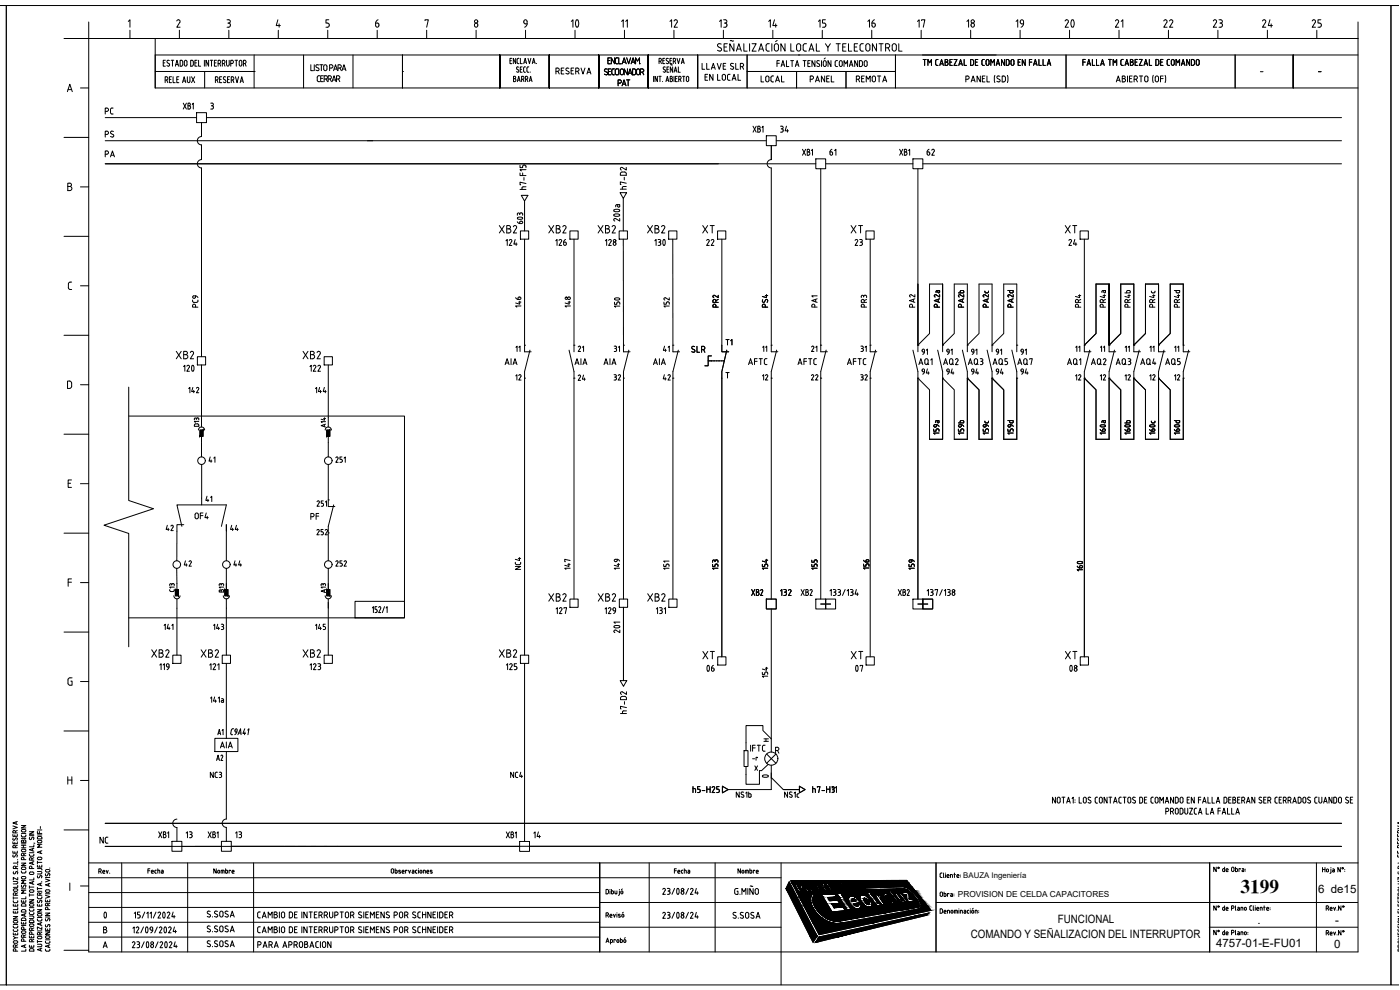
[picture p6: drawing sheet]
<svg xmlns="http://www.w3.org/2000/svg" width="420mm" height="297mm" viewBox="0 0 420 297" stroke-linecap="round" stroke-linejoin="round" font-family="sans-serif">
<defs><g id="words">
<g font-size="7.5">
<text x="168.3" y="10.2">10</text>
<text x="317.1" y="10.2">20</text>
</g>
<g font-size="7.1">
<text x="208.5" y="203.6">06</text>
<text x="252.9" y="203.6">07</text>
<text x="317.1" y="203.6">08</text>
</g>
<g font-size="6.6">
<text x="30.3" y="43.4">PS</text>
<text x="195.1" y="75.5">130</text>
<text x="187.7" y="93.5" transform="rotate(-90 187.7 93.5)">150</text>
<text x="53.6" y="113.2">120</text>
<text x="187.7" y="192.3" transform="rotate(-90 187.7 192.3)">201</text>
<text x="27.5" y="277.3">0</text>
</g>
<g font-size="6.2">
<text x="158.4" y="69.5" transform="rotate(-90 158.4 69.5)">603</text>
<text x="326.3" y="172.5" transform="rotate(-90 326.3 172.5)">160</text>
</g>
<text font-size="5.8" x="372.3" y="267.8">3199</text>
<g font-size="5.7">
<text x="199.7" y="9.5">12</text>
<text x="229.3" y="9.5">14</text>
<text x="259.3" y="9.5">16</text>
<text x="333.4" y="9.5">21</text>
<text x="348.2" y="9.5">22</text>
<text x="363" y="9.5">23</text>
<text x="377.8" y="9.5">24</text>
<text x="392.6" y="9.5">25</text>
<text x="148.5" y="71.3">XB2</text>
<text x="163.3" y="71.3">XB2</text>
<text x="178.2" y="71.3">XB2</text>
<text x="193" y="71.3">XB2</text>
<text x="209.5" y="71.3">XT</text>
<text x="254.4" y="71.3">XT</text>
<text x="318.6" y="71.3">XT</text>
<text x="51.5" y="109">XB2</text>
<text x="89.6" y="109">XB2</text>
<text x="163.3" y="181.7">XB2</text>
<text x="178.2" y="181.7">XB2</text>
<text x="193.3" y="181.7">XB2</text>
</g>
<g font-size="5.3">
<text x="219.1" y="9.5" transform="rotate(-90 219.1 9.5)">13</text>
<text x="248.7" y="9.5" transform="rotate(-90 248.7 9.5)">15</text>
<text x="278.3" y="9.5" transform="rotate(-90 278.3 9.5)">17</text>
<text x="293.2" y="9.5" transform="rotate(-90 293.2 9.5)">18</text>
<text x="308" y="9.5" transform="rotate(-90 308 9.5)">19</text>
<text x="276.9" y="48">62</text>
<text x="44.4" y="198.3">XB2</text>
<text x="59.3" y="198.3">XB2</text>
<text x="89.6" y="198.3">XB2</text>
<text x="148.5" y="198.3">XB2</text>
<text x="209.5" y="199">XT</text>
<text x="254.4" y="199">XT</text>
<text x="318.6" y="199">XT</text>
</g>
<g font-size="4.9">
<text x="189.1" y="9.5" transform="rotate(-90 189.1 9.5)">11</text>
<text x="227.2" y="25.8">LOCAL</text>
<text x="242" y="25.8">PANEL</text>
<text x="255.8" y="25.8">REMOTA</text>
<text x="30.3" y="35.3">PC</text>
<text x="53.6" y="33.9">XB1</text>
<text x="224.7" y="40.9">XB1</text>
<text x="232.8" y="40.9">34</text>
<text x="251.9" y="48" transform="rotate(-90 251.9 48)">61</text>
<text x="30.3" y="48.3">PA</text>
<text x="150.6" y="74.8">124</text>
<text x="165.5" y="74.8">126</text>
<text x="180.3" y="74.8">128</text>
<text x="211" y="74.8">22</text>
<text x="255.4" y="74.8">23</text>
<text x="319.6" y="74.8">24</text>
<text x="60.3" y="93.5" transform="rotate(-90 60.3 93.5)">PC9</text>
<text x="157.3" y="93.5" transform="rotate(-90 157.3 93.5)">146</text>
<text x="172.2" y="93.5" transform="rotate(-90 172.2 93.5)">148</text>
<text x="216.6" y="93.5" transform="rotate(-90 216.6 93.5)">PR2</text>
<text x="246.2" y="93.5" transform="rotate(-90 246.2 93.5)">PA1</text>
<text x="261.1" y="93.5" transform="rotate(-90 261.1 93.5)">PR3</text>
<text x="275.5" y="93.5" transform="rotate(-90 275.5 93.5)">PA2</text>
<text x="282.9" y="93.5" transform="rotate(-90 282.9 93.5)">PA2a</text>
<text x="325.3" y="93.5" transform="rotate(-90 325.3 93.5)">PR4</text>
<text x="332.7" y="93.5" transform="rotate(-90 332.7 93.5)">PR4a</text>
<text x="340.1" y="93.5" transform="rotate(-90 340.1 93.5)">PR4b</text>
<text x="216.6" y="104.8">T1</text>
<text x="274.5" y="107.6">91</text>
<text x="281.9" y="107.6">91</text>
<text x="289.6" y="107.6">91</text>
<text x="297" y="107.6">91</text>
<text x="304.4" y="107.6">91</text>
<text x="91.7" y="112.5">122</text>
<text x="150.3" y="110.8">AIA</text>
<text x="171.4" y="110.8">AIA</text>
<text x="179.9" y="110.8">AIA</text>
<text x="194.7" y="110.8">AIA</text>
<text x="223.3" y="110.8">AFTC</text>
<text x="238.1" y="110.8">AFTC</text>
<text x="252.9" y="110.8">AFTC</text>
<text x="274.5" y="113.6">94</text>
<text x="274.5" y="110.8">AQ1</text>
<text x="281.9" y="113.6">94</text>
<text x="289.6" y="113.6">94</text>
<text x="297" y="113.6">94</text>
<text x="304.1" y="110.8">AQ7</text>
<text x="304.4" y="113.6">94</text>
<text x="319.3" y="110.8">AQ1</text>
<text x="326.3" y="110.8">AQ2</text>
<text x="333.7" y="110.8">AQ3</text>
<text x="341.1" y="110.8">AQ4</text>
<text x="348.5" y="110.8">AQ5</text>
<text x="55.4" y="119.2">142</text>
<text x="93.5" y="119.2">144</text>
<text x="153.5" y="115.4">12</text>
<text x="172.2" y="115.4">24</text>
<text x="183.1" y="115.4">32</text>
<text x="197.9" y="115.4">42</text>
<text x="231.4" y="115.4" transform="rotate(-90 231.4 115.4)">12</text>
<text x="242.4" y="115.4">22</text>
<text x="257.2" y="115.4">32</text>
<text x="325.3" y="115.4" transform="rotate(-90 325.3 115.4)">12</text>
<text x="61.4" y="140.1">41</text>
<text x="48.7" y="160.5">42</text>
<text x="57.1" y="157">OF4</text>
<text x="68.1" y="160.5">44</text>
<text x="92.1" y="157">PF</text>
<text x="54" y="171.1">42</text>
<text x="68.8" y="171.1">44</text>
<text x="99.5" y="171.1">252</text>
<text x="172.2" y="172.2" transform="rotate(-90 172.2 172.2)">147</text>
<text x="187" y="172.2" transform="rotate(-90 187 172.2)">149</text>
<text x="231.4" y="172.2" transform="rotate(-90 231.4 172.2)">154</text>
<text x="261.8" y="172.2" transform="rotate(-90 261.8 172.2)">156</text>
<text x="224.4" y="179.9">XB2</text>
<text x="232.8" y="179.9">132</text>
<text x="239.2" y="179.9">XB2</text>
<text x="268.5" y="179.9">XB2</text>
<text x="165.8" y="185.2">127</text>
<text x="180.3" y="185.2">129</text>
<text x="62.8" y="190.1">143</text>
<text x="91.7" y="202.1">123</text>
<text x="150.6" y="202.1">125</text>
<text x="231.4" y="204.6" transform="rotate(-90 231.4 204.6)">154</text>
<text x="64.9" y="225.8">AIA</text>
<text x="61.7" y="234.6">NC3</text>
<text x="152" y="234.6">NC4</text>
<text x="28.9" y="254.4">NC</text>
<text x="46.2" y="252.6">XB1</text>
<text x="58.6" y="252.6" transform="rotate(-90 58.6 252.6)">13</text>
<text x="73.4" y="252.6" transform="rotate(-90 73.4 252.6)">13</text>
<text x="150.6" y="252.6">XB1</text>
<text x="159.1" y="252.6">14</text>
</g>
<g font-size="4.4">
<text x="290" y="93.5" transform="rotate(-90 290 93.5)">PA2b</text>
<text x="297.4" y="93.5" transform="rotate(-90 297.4 93.5)">PA2c</text>
<text x="304.8" y="93.5" transform="rotate(-90 304.8 93.5)">PA2d</text>
<text x="347.5" y="93.5" transform="rotate(-90 347.5 93.5)">PR4c</text>
<text x="354.9" y="93.5" transform="rotate(-90 354.9 93.5)">PR4d</text>
<text x="157" y="106.5" transform="rotate(-90 157 106.5)">11</text>
<text x="172.2" y="106.5">21</text>
<text x="183.1" y="106.5">31</text>
<text x="197.9" y="106.5">41</text>
<text x="231.1" y="106.5" transform="rotate(-90 231.1 106.5)">11</text>
<text x="245.9" y="106.5" transform="rotate(-90 245.9 106.5)">21</text>
<text x="260.7" y="106.5" transform="rotate(-90 260.7 106.5)">31</text>
<text x="332.7" y="115.4" transform="rotate(-90 332.7 115.4)">12</text>
<text x="340.1" y="115.4" transform="rotate(-90 340.1 115.4)">12</text>
<text x="347.5" y="115.4" transform="rotate(-90 347.5 115.4)">12</text>
<text x="354.9" y="115.4" transform="rotate(-90 354.9 115.4)">12</text>
<text x="282.6" y="131.6" transform="rotate(-90 282.6 131.6)">159a</text>
<text x="290" y="131.6" transform="rotate(-90 290 131.6)">159b</text>
<text x="60.7" y="151.7">41</text>
<text x="93.8" y="161.6">252</text>
<text x="157" y="172.2" transform="rotate(-90 157 172.2)">NC4</text>
<text x="216.3" y="172.2" transform="rotate(-90 216.3 172.2)">153</text>
<text x="275.2" y="172.2" transform="rotate(-90 275.2 172.2)">159</text>
<text x="64.2" y="221.5">A1</text>
<text x="63.9" y="229.3">A2</text>
</g>
<g font-size="4">
<text x="324.9" y="106.5" transform="rotate(-90 324.9 106.5)">11</text>
<text x="332.3" y="106.5" transform="rotate(-90 332.3 106.5)">11</text>
<text x="339.7" y="106.5" transform="rotate(-90 339.7 106.5)">11</text>
<text x="347.1" y="106.5" transform="rotate(-90 347.1 106.5)">11</text>
<text x="354.5" y="106.5" transform="rotate(-90 354.5 106.5)">11</text>
<text x="98.4" y="129.5" transform="rotate(-90 98.4 129.5)">A14</text>
<text x="98.4" y="178.9" transform="rotate(-90 98.4 178.9)">A13</text>
</g>
<g font-size="3.5">
<text x="227.9" y="223.7">H</text>
<text x="224.7" y="229.3">-r</text>
<text x="395.6" y="267.8">6 de15</text>
<text x="291.3" y="281.4">COMANDO Y SEÑALIZACION DEL INTERRUPTOR</text>
<text x="317.5" y="276.9">FUNCIONAL</text>
<text x="377.4" y="277.2">.</text>
<text x="400.7" y="277.2">-</text>
<text x="365" y="284.2">4757-01-E-FU01</text>
<text x="400.4" y="284.4">0</text>
</g>
<g font-size="2.6">
<text x="377.1" y="22.6">-</text>
<text x="394.4" y="22.6">-</text>
</g>
<text font-size="2.5" x="287.5" y="269">PROVISION DE CELDA CAPACITORES</text>
<text font-size="2.3" x="289.1" y="263.5">BAUZA Ingeniería</text>
</g></defs>
<!-- layer: 0 -->
<g fill="none" stroke="#000" stroke-width=".3">
<path d="M0 1.7h1.9v293.8h-1.9M1.9 1.7h415.5v293.8h-415.5zM26.6 11.6h381v274h-381zM46.6 11.6v14.8h361M46.6 16.5h361M49 18.9h.5M49.6 18.1h-.6v1.8h.6M50.8 18.2a.43 .43 0 0 0-.6 0 .43 .43 0 0 0 .1 .6l.4 .3a.43 .43 0 0 1 .1 .7 .43 .43 0 0 1-.7-.1M51.4 18.1h.8M51.8 18.1v1.8M52.6 19.9l.5-1.8 .5 1.8M52.8 19.4h.6"/>
<path d="M54.9 19.3l-.3 .5-.5 .1v-1.8l.7 .2 .1 1M55.3 18.6l.4-.5 .4 .5M55.3 18.6l.1 1 .3 .3 .4-.3v-1M57.6 18.1h-.4v1.8h.4M57.6 18.1l.4 .2v1M58 19.3l-.4 .6M58.5 18.9h.5M59.1 18.1h-.6v1.8h.6M59.6 18.1v1.8h.6M61.3 18.1v1.8M62.6 18.1v1.8l-.8-1.8v1.8M63.1 18.1h.8"/>
<path d="M63.5 18.1v1.8M64.3 18.9h.5M65 18.1h-.7v1.8h.7M65.5 19.1l.7-.3-.1-.7h-.6v1.8M65.9 19.1l.4 .8M66.7 19.1l.8-.3-.2-.7h-.6v1.8M67.2 19.1l.3 .8M68 18.1l.1 1.5 .3 .3 .3-.3 .1-1.5M69.3 19.1l.7-.3-.1-.7h-.6v1.8M70.5 18.1h.8M70.9 18.1v1.8M71.8 18.6l.2 1.2h.4l.2-.4"/>
<path d="M71.8 18.6l.4-.5 .4 .5M72.6 18.6v.8M73.1 19.1l.7-.3-.1-.7h-.6v1.8M73.5 19.1l.4 .8M76.3 16.5v9.9M91.1 16.5v9.9M105.9 16.5v9.9M120.8 16.5v9.9M150 16.5v9.9zM153 18.2h.5M153.6 17.5h-.6v1.6h.6M154.8 17.5v1.6l-.7-1.6v1.6"/>
<path d="M155.8 17.5l-.4 .1-.2 .3v1l.6 .2M156.2 17.5v1.6h.5M157.2 19.1l.4-1.6 .4 1.6M157.3 18.7h.6M158.5 17.5l.4 1.6 .4-1.6M159.7 19.1l.5-1.6 .4 1.6M159.9 18.7h.6M161 19v.1M164.8 16.5v9.9zM179.7 16.5v9.9zM194.5 16.5v9.9zM197.8 18.4l.7-.2-.2-.6-.5-.1v1.6"/>
<path d="M198.2 18.4l.3 .7M198.9 18.2h.5M199.5 17.5h-.6v1.6h.6M200.2 17.5l-.3 .4 .6 .5a.38 .38 0 0 1 0 .6 .38 .38 0 0 1-.6-.1M200.2 17.5l.4 .1M201.1 18.2h.4M201.2 19.4l.6 .1M201.6 17.5h-.5v1.6h.5M202.1 18.4l.6-.2-.1-.6-.5-.1v1.6M202.5 18.4l.3 .7M203.2 17.5l.4 1.6 .5-1.6M204.5 19.1l.4-1.6 .4 1.6"/>
<path d="M204.6 18.7h.6M209.4 16.5v9.9M224.2 16.5v9.9M268.7 16.5v9.9M319.9 16.5v9.9M370.7 16.5v9.9M388.1 16.5v9.9M419.8 1.7h-2.4v293.8h2.4M46.6 21.4h29.7M49.6 24l.7-.2-.1-.7-.6-.1v1.8M50 24l.4 .8M50.8 23.8h.5"/>
<path d="M51.5 23h-.7v1.8h.7M51.9 23v1.8h.7M53.1 23.8h.4M53.7 23h-.6v1.8h.6M54.8 24.8l.5-1.8 .4 1.8M54.9 24.3h.7M56.2 23l.1 1.6 .3 .2 .4-.5v-1.3M57.5 23l.9 1.8M58.4 23l-.9 1.8M59 33.8h3v3h-3zM60.5 36.8v4.2a1.25 1.25 0 0 0-1.3 1.2 1.25 1.25 0 0 0 1.3 1.3M61.4 21.4v5"/>
<path d="M64.6 24l.8-.2-.1-.7-.7-.1v1.8M65.1 24l.3 .8M65.9 23.8h.5M66.5 23h-.6v1.8h.6M67.7 23.1a.43 .43 0 0 0-.6 .1 .43 .43 0 0 0 .1 .6l.4 .3a.43 .43 0 0 1 .1 .6 .43 .43 0 0 1-.7-.1M68.3 23.8h.5M68.9 23h-.6v1.8h.6M69.4 24l.7-.2-.1-.7-.6-.1v1.8M69.9 24l.3 .8M70.7 23l.4 1.8 .5-1.8M72.1 24.8l.5-1.8 .4 1.8M72.2 24.3h.7"/>
<path d="M76.3 21.4h.1M120.8 21.4h.1M154.1 22.9l.6 .2-.2 .5 .3 .4-.3 .5h-.4zM154.1 23.6h.4M155.2 20.8l.4 .2a.38 .38 0 0 1 0 .6 .38 .38 0 0 1-.6-.1M155.3 24.5l.4-1.6 .4 1.6M155.4 24.1h.6M155.6 20.2a.38 .38 0 0 0-.5 0 .38 .38 0 0 0 .1 .5M156.1 20.8h.5M156.5 23.8l.7-.2-.1-.7h-.6v1.6M156.7 20.1h-.6v1.6h.6M157 23.8l.2 .7"/>
<path d="M157.7 23.8l.6-.2-.1-.7h-.5v1.6M157.7 20.1l-.5 .2-.1 1 .2 .3 .4 .1M158.1 23.8l.3 .7M158.7 20.1l-.5 .2-.1 1 .2 .3 .4 .1M158.8 24.5l.4-1.6 .5 1.6M158.9 24.1h.6M159.1 21.6v.1M166.8 21.4h.5a.49 .49 0 0 0 .5-.5 .49 .49 0 0 0-.5-.5h-.5v1.8M167.4 21.4l.4 .8M168.4 21.2h.6M169.2 20.4h-.8v1.8h.8M170.7 20.5a.47 .47 0 0 0-.7 0 .47 .47 0 0 0 0 .7l.6 .2a.44 .44 0 0 1 .1 .7 .44 .44 0 0 1-.7 0l-.2-.1"/>
<path d="M171.4 21.2h.6M172.2 20.4h-.8v1.8h.8M172.8 21.4h.5a.49 .49 0 0 0 .5-.5 .49 .49 0 0 0-.5-.5h-.5v1.8M173.4 21.4l.4 .8M174.4 20.4l.6 1.8 .6-1.8M176.1 22.2l.6-1.8 .6 1.8M176.3 21.7h.9M196.2 22.9v1.6M197.3 22.9v1.6l-.7-1.6v1.6M197.7 22.9h.7M198.1 22.9v1.6M198.9 24.4v.1"/>
<path d="M199.2 20.8l.4 .2a.38 .38 0 0 1 0 .6 .38 .38 0 0 1-.6-.1M199.7 20.2a.38 .38 0 0 0-.6 0 .38 .38 0 0 0 .1 .5M199.9 24.5l.4-1.6 .4 1.6M200 24.1h.6M200.2 20.8h.4M200.7 20.1h-.5v1.6h.5M201.1 23.6h.4M201.5 22.9h-.4v1.6h.4M201.5 22.9l.3 .3-.3 .4 .3 .4-.3 .5M201.9 20.1v1.6l-.7-1.6v1.6M202.3 22.9v1.6M202.3 21.7l.4-1.6 .5 1.6"/>
<path d="M202.4 21.2h.6M202.7 23.6h.4M203.3 22.9h-.6v1.6h.6M203.6 20.1v1.6h.6M203.7 23.8l.7-.2-.2-.7h-.5v1.6M204.1 23.8l.3 .7M204.8 22.9h.7M205.2 22.9v1.6M206.2 22.9h.3l.2 .4-.1 1-.3 .2-.3-.4zM224.2 21.4h29.7v5M239.1 21.4v5M253.9 21.4h14.8"/>
<path d="M60.5 43.5v4.4a1.25 1.25 0 0 0-1.3 1.2 1.25 1.25 0 0 0 1.3 1.3v56.6M156.1 51.9v.8h1.8M156.1 49.6v.7h.8v-.6l.6-.2 .3 .2 .1 .6M156.1 56.8h1.8M156.4 58.6h2l-1 1.7zM156.9 51.9v.8M157.2 53.3v.8M157.9 56l-1.1 .1-.1 .7M157.9 55.1l-1.8-.4v.8h.2M157.9 50.9h-1.8l.4 .4M186.1 57.8h2l-1 1.7zM186.2 56.8h1.7"/>
<path d="M186.3 51.9l.4-.3 1 .1 .2 .9h-1.7zM186.8 56.3v.5M187.1 59.5v9.8M187.4 53.2v.8M187.9 56h-1l-.1 .3M187.9 55l-1.7-.4v.8h.2M187.9 50.2v.8l-1.1-.7h-.4l-.2 .3 .3 .4M230 40.7h3v3h-3zM231.5 43.7v4.2a1.25 1.25 0 0 0-1.3 1.2 1.25 1.25 0 0 0 1.3 1.3v53.2M240.8 44.8l1 1.8M241.8 44.8l-1 1.8M242.3 44.8l.6 .2v.4l-.2 .2 .4 .5-.4 .5h-.4z"/>
<path d="M242.3 45.6h.4M243.5 45.2l.3-.4v1.8M244.8 47.7h3v2.9h-3zM246.3 50.6v53M270 44.8l.9 1.8M270.9 44.8l-.9 1.8M271.4 44.8l.7 .2v.4l-.3 .2 .4 .5-.4 .5h-.4zM271.4 45.6h.4M272.7 45.2l.3-.4v1.8M274 47.7h3v2.9h-3zM275.5 50.6v53l3.5-3.5v-14.9M157.4 71.8v31.8"/>
<path d="M172.3 71.8v31.8M187.1 71.8v31.8M201.9 71.8l.1 31.8M216.6 71.8v31.8M261.2 71.8v31.8M325.4 71.8v31.8l3.5-3.5v-14.9M286.4 85.2v14.9l-3.5 3.5v-18.4v18.4M290.3 85.2v18.4l3.5-3.5v-14.9M297.7 85.2v18.4l3.5-3.5v-14.9M305.1 85.2v18.4M336.3 85.2v14.9l-3.4 3.5v-18.4v18.4M340.3 85.2v18.4l3.5-3.5v-14.9"/>
<path d="M347.7 85.2v18.4l3.5-3.5v-14.9M355.1 85.2v18.4M60.5 109.5v15.8M98.5 109.5v15.8M157.4 105.6h2M157.4 113.5v83.1M159 105.1l-1.6 6.4M170.8 105.1l1.5 6.4M172.3 113.5v66.2M187.1 105.6h2M187.1 113.5v66.2M188.7 105.1l-1.6 6.4"/>
<path d="M202 105.6h1.9M202 113.5v66.2M203.6 105.1l-1.6 6.4M208.5 104a.47 .47 0 0 0-.7 0 .47 .47 0 0 0 0 .7l.6 .3a.44 .44 0 0 1 0 .6 .44 .44 0 0 1-.6 0l-.2-.1M209.2 103.9v1.8h.8M210.6 104.9h.4a.49 .49 0 0 0 .5-.5 .49 .49 0 0 0-.5-.5h-.4v1.8M211.1 104.9l.4 .8M212.5 108.3h1M213.5 106.8h-1v3h-1M217.9 111.8h.9M218.1 105.1l-1.5 6.4v85.6M218.3 111.8v1.6"/>
<path d="M231.5 113.5v66.2M231.5 105.5h1.9M233.1 105l-1.6 6.5M246.3 105.5h2M246.3 113.5v66.2M247.9 105l-1.6 6.5M261.2 105.5h1.9M261.2 113.5v83.6M262.8 105l-1.6 6.5M274 105l1.5 6.5M281.4 105l1.5 6.5M283.2 109.4l.6-1.8 .6 1.8"/>
<path d="M288.8 105l1.5 6.5M290.6 109.4l.6-1.8 .6 1.8M296.2 105l1.5 6.5M298 109.4l.6-1.8 .6 1.8M303.7 105l1.4 6.5M305.1 113.5v18.3h-3.9v-14.8l-3.5-3.5v18.3h-3.9v-14.8l-3.5-3.5v18.3M327 105l-1.6 6.5M334.5 105l-1.6 6.5M341.9 105l-1.6 6.5M349.3 105l-1.6 6.5M355.1 113.5v18.3h-3.9v-14.8l-3.5-3.5v18.3h-3.9v-14.8l-3.5-3.5v18.3h-4v-14.8l-3.4-3.5v18.3h-4v-14.8l-3.5-3.5v83.6M355.1 105.5h2"/>
<path d="M356.7 105l-1.6 6.5M100.8 137.4l.3-.3 .4 .4-.7 1.2h.7M102 138.7h.4M102.4 137.8l.3 .4v.3l-.3 .2M102.6 137.1h-.6v.7h.4M103.3 137.5l.3-.4v1.6M279 131.8v-14.8l-3.5-3.5v66.3M282.9 131.8v-18.3l3.5 3.5v14.8M54.6 157.9l-1.5-6.4h14.8l-1.4 6.4M55.1 157.4h-2v2M95.1 150.5l.4-.2 .3 .2-.7 1.4h.8M97 150.3h-.6v.7h.5l.2 .5"/>
<path d="M97.6 150.6l.4-.3v1.6M98.5 150h.1M98.5 150v2h2M100.1 151.5l-1.6 6.4M230 179.7h3v3h-3zM244.8 179.7h3v3h-3zM247.8 179.7h3v3h-3zM274 179.8h3v2.9h-3zM277 179.8h2.9v2.9h-2.9zM53.1 182.5v14.1M67.9 182.5v14.1M67.9 199v22.5"/>
<path d="M98.5 180.7v15.9M157.4 199v53.5M187.1 182.2v22M231.5 182.7v42.9M246.3 181.2h3M275.5 181.2h2.9M186.1 204.2h2l-1 1.7zM186.2 214.1h1.8M186.3 209.2l.5-.3 .9 .1 .3 .9h-1.8zM187.2 213.3h.8M187.2 213.3l-.3 .2-.1 .6M187.4 210.5v.8"/>
<path d="M188 212.3l-1.8-.4v.8h.2M188 207.6v.8l-1.2-.8h-.4l-.2 .3 .3 .4M67.9 225.5v20.2M208 236v1.8M208 236.6h.4M208.4 236.6l.4 .3M208.8 236.9v.9M210 236h-.6v.8l.6 .1 .2 .5-.2 .3-.6 .1M210.7 237.2h.8M212.1 236v1.8M212.1 236.8h1M213.1 236v1.8"/>
<path d="M213.7 236.3l.4-.3 .4 .4-.8 1.4h.8M215.8 236h-.7v.8l.6 .1 .2 .3-.2 .5-.6 .1M216.8 235.9l1.7 1-1.7 1zM223.3 225.2h1.2v4.8h-1.2zM230.1 226.2l2.8 2.8M230.5 229.4l-2 1.8h-.6v4.1h-4v-5.3M231.5 221.7l-2.5-2.5v-1.5h-5.1v7.5M231.5 229.6v7.3h-13M231.5 233.3l3.6 3.6h4.8M232.9 226.2l-2.8 2.8M239.9 235.9l1.7 1-1.7 1zM243.9 236.6h.4"/>
<path d="M243.9 236v1.8M244.4 236.6l.3 .2v1M245.3 236.2v-.2h.8l-.4 1.8M246.7 237.2h.8M248.1 236.8h1M248.1 236v1.8M249.1 236v1.8M249.7 236.4l.3-.4v1.8M249.7 236l.7 .2v.4l-.4 .2M249.7 237.8h.3M249.8 236.8h.2M250 236.8l.4 .4v.4l-.4 .2"/>
<path d="M250.6 236.4l.4-.4v1.8M26.6 258.9h381M36.5 258.9v26.7M51.6 252.4h3v3h-3zM53.1 245.8a1.25 1.25 0 0 0-1.3 1.2 1.25 1.25 0 0 0 1.3 1.3M56.3 258.9v26.7M62.5 249.6l.9 1.8M63.4 249.6l-.9 1.8M63.9 249.6l.6 .2v.4l-.2 .2 .4 .5-.4 .5h-.4zM63.9 250.4h.4M65.1 250l.4-.4v1.8M66.5 252.4h2.9v3h-2.9z"/>
<path d="M67.9 245.7a1.25 1.25 0 0 0-1.2 1.3 1.25 1.25 0 0 0 1.2 1.2M76.1 258.9v26.7M155.9 252.5h3v2.9h-3zM194.8 258.9v26.7M214.6 258.9v26.7M234.4 258.9v36.6M280.9 258.9v26.7M395.1 258.9v26.7M26.6 263.4h207.8M26.6 276.7h153.4M26.6 272.3h153.4M26.6 267.8h153.4"/>
<path d="M180 270.8h54.4M180 278.2h54.4M236.9 264.6l8.3 16.3-1.2 1.8-8.1-16.1zM237.4 264.3l34.7-.1 7.3 8.9-33.6 7.3zM238.5 265.2h1.4a.84 .84 0 0 1 .8 .5 .84 .84 0 0 1-.2 .9h-.7l.6 1.1h-.6zM239.2 265.5h.5a.46 .46 0 0 1 .3 .8h-.4zM241.6 265.4l.7 .1 .3 .6-.6 .1zM243.1 266.3l1 1.2-.5 .1-.8-1-.6-.1 .6 1.1h-.5l-1.4-2.4h1.7l.4 .5 .1 .6M243.8 265.1a1.68 1.68 0 0 1 2.1 1.6 .67 .67 0 0 1-.4 .9 .67 .67 0 0 1-.9-.4l-.8-1.2zM243.9 268.1l.5 .2a4.5 4.5 0 0 0 1.5 5.6 7.4 7.4 0 0 0 6.2 2.5l23.1-4.2a.71 .71 0 0 0 .7-.4 .71 .71 0 0 0-.2-.8 8 8 0 0 0-4.6-4.4l-11.3 .4-.3-.5 11.6-.5a7.7 7.7 0 0 1 5.3 5.6l-.2 .8-.7 .4-22.9 4.2a8.5 8.5 0 0 1-9.3-6.9v-.8zM244.2 265.4a1.47 1.47 0 0 1 1.1 1.8l-.8-.7zM245.6 265.1l.5-.1 .9 .8-.1-.8h.5l.1 1.3 .7 1.1h-.6l-.5-.9z"/>
<path d="M246.6 268.4l3.9-.3 .6 1-2.7 .2 .6 1 2.4-.2 .6 1-2.4 .1 .7 1.2 2.7-.3 .7 1.1-4 .5zM247.8 265l1.4-.1 .3 .5h-.8l.3 .5h.7l.2 .4h-.6l.3 .6 .9-.1 .2 .5h-1.3zM251 276.4h.1M251.2 268.1l1.2-.1 3.1 4.9-1.2 .2zM251.6 265.4l.1 .2h-.4l-.4-.3a1.35 1.35 0 0 0 .9 1.6v-.5a.47 .47 0 0 1 .5 .3 .47 .47 0 0 1-.2 .6 2.16 2.16 0 0 1-1.7-2.4h.5l.7 .5M252.2 264.9a1.04 1.04 0 0 1 1.4 .7h-.4l-.5-.4a1.5 1.5 0 0 0 1.1 1.6l-.1-.5a.47 .47 0 0 1 .5 .4 .47 .47 0 0 1-.2 .5 2.28 2.28 0 0 1-1.8-2.3zM253.7 264.9h.4l1.4 2.1h-.5zM254.9 269.2a2.59 2.59 0 0 1 3.3 1.7l-2 .2 .4 .5a.51 .51 0 0 0 .6 .3 .51 .51 0 0 0 .4-.5l.8-.1a1.19 1.19 0 0 1-.6 1.4 1.19 1.19 0 0 1-1.5-.3l-.9-.8a2 2 0 0 1-.5-2.4zM255.2 264.9a1.72 1.72 0 0 1 1.7 2.1 1.73 1.73 0 0 1-1.7-2.1zM255.5 265.1a1.46 1.46 0 0 1 1 1.6l-.8-.8zM255.7 269.8l.6-.1 .6 .6-1.2 .2zM256.7 264.9l.4-.1 1.2 1.1-.7-1h.4l1.3 1.9h-.4l-1.2-1 .8 1.1-.4 .1z"/>
<path d="M258.3 268.7a2.23 2.23 0 0 1 2.8 1.1l-1 .1a.51 .51 0 0 0-.4-.4 .51 .51 0 0 0-.5 .2l.8 1.3a.49 .49 0 0 0 .4 .4 .49 .49 0 0 0 .5-.2l-.3-.7 .9-.1a1.08 1.08 0 0 1 0 1.5 1.08 1.08 0 0 1-1.5 0 2.58 2.58 0 0 1-1.7-3.2zM262.5 268.5l.9-.1 .2 .3 .5-.4 .6 1h-.3l-.1 .4 1.2 1.8-.8 .1zM262.7 271.2l.5 .5 .8 .1M262.8 271.3l-1.6-2.1-.4 .1-.4-.6h.4l-.6-.9 .8-.1 .7 .9 .4-.1 .4 .6-.4 .1 1.2 1.6 .6 .2 .5 .7-.5 .1M264.7 269.3h.1M265.3 268.2a2.55 2.55 0 0 1 2.9 2.1 .82 .82 0 0 1-.3 1 .82 .82 0 0 1-1.1-.2l-1.2-1.1a1.49 1.49 0 0 1-.3-1.8zM265.8 268.7l.9 .1 .8 1a.47 .47 0 0 1 .1 .7 .47 .47 0 0 1-.7 0l-.4-.1-.6-.7-.3-.6zM266.5 267.1h.7l2.8 3.8-.6 .1zM267.9 271.4h.8l.3 .3h-.7l1 .4 .5 .6-.1 .4-.7-.1-.4-.5 .3-.1 .3 .4 .1-.2-.9-.3-.6-.7zM268.4 268h.7l1.4 1.9 .6 .2v-.3l-1.4-1.9h.7l2 2.7-.7 .1-.2-.4v.3a.88 .88 0 0 1-1.5-.4zM268.4 271.3h.1M269.9 272.8l.2-.1 .3 .3h-.3z"/>
<path d="M270.2 271.3l.5-.1 .2 .5-.3 .2zM270.7 267.9l1.7-.2 .4 .6 .1 1.5 .9-.1 .5 .7-1.6 .2-.5-.7-.1-1.5h-1zM271.3 272.2l-.4-.1 .5 .7-.3 .1-1.2-1.8a.81 .81 0 0 1 .9 0 .81 .81 0 0 1 .4 .8h.3l.6 .8-.4 .1-.4-.6M271.5 270.8h.4l1.1 1.4 .5-.1 .2 .3-.8 .2zM271.9 272.4l.6 .2-.3 .1zM273.6 272.1h.3l.2 .2-.3 .1zM280.9 270.8h126.5M362.9 278.2h44.5M26.6 281.2h153.4M180 285.6v-26.7v26.7M245.9 281.1l33-7.2-.8 .7-33.4 8.2zM363 285.6v-26.7v26.7"/>
<circle cx="60.5" cy="138.2" r="1.14"/>
<circle cx="98.5" cy="138.2" r="1.14"/>
<circle cx="53.1" cy="169.4" r="1.14"/>
<circle cx="67.9" cy="169.4" r="1.14"/>
<circle cx="98.5" cy="169.4" r="1.14"/>
<circle cx="231.5" cy="227.6" r="1.97"/>
</g>
<!-- layer: TEXTOS -->
<g fill="none" stroke="#000" stroke-width=".3">
<path d="M26.6 6.6v5h-7.4M38.5 6.4l.5-.5v2.3M39 9.1v2.5M53.1 6.3a.5 .5 0 0 1 .6-.3 .5 .5 0 0 1 .3 .7l-.9 1.5h.9M53.8 9.1v2.5M68.1 5.9h.5a.49 .49 0 0 1 .5 .5 .49 .49 0 0 1-.5 .5M68.4 6.9h.2M68.6 6.9l.5 .3v.7l-1 .3M68.7 9.1v2.5M83.4 5.9l-.5 1.8h1.2M83.5 9.1v2.5M83.8 7.2v1"/>
<path d="M98.4 9.1v2.5M98.7 5.9h-.9v1l.8 .1 .2 .4-.2 .7-.8 .1M112.7 6.9h.5a.57 .57 0 0 1 .5 .8 .57 .57 0 0 1-.9 .2l-.1-.2M112.7 6.9v.8M113.2 9.1v2.5M113.5 5.9l-.6 .4-.2 .6M127.6 6.2v-.3h.9l-.5 2.3M128 9.1v2.5M142.9 9.1v2.5M157.7 7.2h.5M157.7 9.1v2.5M158.2 7.1v-.7a.57 .57 0 0 0-.7-.4 .57 .57 0 0 0-.4 .7 .57 .57 0 0 0 .6 .5"/>
<path d="M158.2 7.1l-.2 .7-.6 .4M187.4 9.1v2.5M202.3 9.1v2.5M217.1 9.1v2.5M231.9 9.1v2.5M246.8 9.1v2.5M261.6 9.1v2.5M276.5 9.1v2.5M291.3 9.1v2.5M306.1 9.1v2.5M335.8 9.1v2.5M350.7 9.1v2.5"/>
<path d="M365.5 9.1v2.5M380.4 9.1v2.5M395.2 9.1v2.5M407.6 6.6v5M20.2 27.5l.8-2.2 .7 2.2M20.4 26.9h1.1M24.2 26.4h2.4M19.2 41.2h7.4M20.3 55h.7a.49 .49 0 0 1 .5 .4 .49 .49 0 0 1-.5 .5 .62 .62 0 0 1 .6 .7 .62 .62 0 0 1-.6 .6h-.7zM20.3 56h.7M24.2 56.1h2.4M19.2 70.9h7.4"/>
<path d="M21.5 84.6l-.7 .1-.3 .5 .1 1.4 .9 .3M24.2 85.8h2.4M19.2 100.6h7.4M20.8 114.3h-.5v2.3h.5M20.8 114.3l.5 .2 .2 .5v1.1l-.7 .5M24.2 115.4h2.4M19.2 130.3h7.4M19.2 160h7.4M20.5 145h.7M21.5 144h-1v2.2h1M24.2 145.1h2.4M20.5 174.7h1"/>
<path d="M21.5 173.7h-1v2.2M24.2 174.8h2.4M19.2 189.6h7.4M19.2 219.3h7.4M21.6 203.4h-.8l-.4 .6 .2 1.4 1 .2v-1.2h-.3M24.2 204.5h2.4M20.3 233.1v2.2M20.3 234h1.3M21.6 233.1v2.2M24.2 234.2h2.4M225.3 223.6v1.8M225.9 224.4h.8"/>
<path d="M226.5 229.8l.8 1.3M226.7 223.6h-.8v1.8M227.3 229.8l-.8 1.3M227.7 223.6v1.8M228.8 224l.1 1.2 .7 .2M228.9 232.7l.8-.2 .9 .3a1 1 0 0 1-1.8 0zM232.8 225.2h.5M233.3 225.2a.49 .49 0 0 0 .5-.5 .49 .49 0 0 0-.5-.5h-.5v1.8M233.4 225.2l.4 .8M3.9 255.4v.6h1.3v-.6M3.9 252.6v.6h1.3v-.6M3.9 250.3v.6h1.3v-.6"/>
<path d="M3.9 247.8l1.3 .5-1.3 .4M3.9 256.5v.4l.2 .3 .9-.8 .2 .3-.2 .5M3.9 251.5v.3l.2 .3 .9-.7 .2 .3-.2 .4M4.5 250.5v.4M4.5 252.7v.5M4.5 255.5v.5M4.6 249.5v.4M4.6 254v.3M4.6 254l-.2-.4h-.4l-.1 .7h1.3M4.6 249.5l-.2-.3h-.4l-.1 .7h1.3M4.8 246.6v.6M5.2 246.5l-1.3 .4 1.3 .5"/>
<path d="M5.2 253.6l-.6 .3M5.2 249.2l-.6 .3M5.2 257.9h.1M5.2 259.4h.1M5.3 258.4v.6h-1.3M5.3 259.9l-.6 .3M6.4 259h1.4l-1.4 .7h1.4M6.4 250.5l.1 .4 .3 .2h.8l.2-.6M6.4 247.7h1.4l-1.4 .7h1.4M6.4 254.4h1.4M6.4 253.6h1.4M6.4 253.2h1.4"/>
<path d="M6.4 251.6h1.4M6.4 250.1h1.4M7 252.4v.3M7 253.6v.8M7 252.4l.4-.4 .4 .4M7 252.4l-.1-.3h-.3l-.2 .6h1.4v-.3M7.2 256.4v.3M7.2 257.6v.3M7.2 257.6l-.2-.4h-.4l-.2 .7h1.4M7.2 256.4l-.2-.4h-.4l-.2 .7h1.4M7.4 254.8l-.8 .1-.2 .3 .2 .3 .8 .1M7.4 248.9h-.8l-.2 .3 .2 .4h.8"/>
<path d="M7.4 254.8l.4 .4-.4 .4M7.4 248.9l.4 .3-.4 .4M7.8 256l-.6 .3M8.8 256.3l.1 .4 .3 .2 .8-.1 .2-.5M8.8 249.5h1.4l-1.4 .8h1.4M8.8 255.8h1.4M8.8 250.7h1.4M8.9 251.3l-.1 .3 .3 .3 .6-.7 .5 .3M9.6 258.1l-.1-.6-.5-.1-.2 .7h1.4M9.8 254.6v.7M9.8 258.7v.6M10.2 251.5l-.2 .4"/>
<path d="M10.2 258.5l-1.4 .5 1.4 .4M10.2 254.5l-1.4 .5 1.4 .4M10.2 253.5v.6h-1.4M10.2 257.3l-.6 .3M10.2 253h.3M11.2 259.6v.6h1.4v-.6M11.2 249.5v.6h1.4M11.2 258.4v.7M11.2 258.7h1.4M11.2 250.5h1.4M11.2 249h1.4M11.3 251.2l1.1-.2 .2 .7h-1.4z"/>
<path d="M11.8 249.5v.6M11.8 259.7v.5M12.1 248v.6M12.2 257.2h-.8l-.2 .4 .2 .3h.8M12.2 252.1l-.8 .1-.2 .3 .2 .3 .8 .1M12.2 255.4v.6M12.2 257.2l.4 .4-.4 .3M12.2 252.1l.4 .4-.4 .4M12.6 255.3l-1.4 .4 1.4 .4M12.6 253.3h-1.4l.8 .5-.8 .4h1.4M19.2 249h7.4M280.9 258.9v26.7"/>
<path d="M419.4 255.4v.6h.4M419.4 252.6v.6h.4M419.4 250.3v.6h.4M419.4 247.8l.4 .2M419.5 256.5v.6h.4M419.5 251.5v.5l.4 .1M419.5 259h.3M419.8 253.6l-.4 .4v.3h.4M419.8 249.2l-.4 .3v.4h.4M419.8 246.8l-.4 .1 .4 .2M419.8 259.9l-.3 .3v.4h.3M419.8 248.6l-.4 .1"/>
<path d="M4 279.9v.6h1.3v-.6M4 278.9v.4l.3 .1h.9l.1-.5M4 277.8v.4l.3 .2h.9l.1-.6M4 275h1.3l-1.3 .7h1.3M4 273.4v.6h1.3v-.6M4 271.3v.6h1.3v-.6M4 270.3v.4l.3 .1h.9l.1-.5M4 264.5h1.1l.2 .3-.2 .4h-1.1M4 269.1v.7M4 277.4h1.3M4 269.4h1.3M4 276.4l1-.2 .3 .4-.2 .3h-.7l-.4-.2z"/>
<path d="M4 266.9l1-.2 .3 .4-.2 .3h-.7l-.4-.2zM4.1 261.6l-.1 .3 .2 .3 .9-.7 .2 .3-.1 .4M4.6 271.4v.5M4.6 273.5v.5M4.7 268.6v-.6l-.5-.1-.2 .7h1.3M4.7 260.6v-.6l-.5-.1-.2 .7h1.3M5.2 261h.1M5.3 272.3v.6h-1.3M5.3 265.6v.6h-1.3M5.3 263.3v.7l-1.3-.7v.7M5.3 267.9l-.6 .3M6.4 276.6v.6h1.4v-.6"/>
<path d="M6.4 270.1v.6h1.4v-.6M6.4 261.3l.2 .6h.8l.3-.1 .1-.5M6.4 277.7h1.4M6.4 266.7h1.4M6.5 275.6l.3-.2 .8 .1 .2 .7h-1.4zM6.5 273.1l.3-.2 .8 .1 .2 .7h-1.4zM6.5 271.3l1.1-.1 .2 .7h-1.4zM6.5 265.6l-.1 .3 .3 .3 .6-.7 .5 .3M6.8 279.3h.6M6.8 279.3l-.3 .2v.4l.9 .1M7 270.3v.4M7 276.8v.4"/>
<path d="M7.2 278.5v.4M7.2 278.5l-.2-.3h-.4l-.2 .7h1.4M7.4 263h-.8l-.2 .3 .2 .4h.8M7.4 260.2h-.8l-.2 .3 .2 .3 .8 .1M7.4 274.2v.7M7.4 279.3l.4 .4-.4 .3M7.4 263l.4 .3-.4 .4M7.4 260.1l.4 .4-.4 .4M7.8 265.8l-.2 .4M7.8 274.1l-1.4 .4 1.4 .5M7.8 269.1v.6h-1.4M7.8 267.1h-1.4l.8 .5-.8 .4h1.4"/>
<path d="M7.8 264.2h-1.4l.8 .4-.8 .5h1.4M8.8 276.4l.2-.3 .8-.1 .4 .4M8.8 276.4v.4h1.4v-.4M8.8 273.8l.2 .6h.8l.3-.2 .1-.4M8.8 272.8l.1 .4 .3 .2 .8-.1 .2-.5M8.8 270h1.4l-1.4 .7h1.4M8.8 274.8h1M8.8 275.6h1M8.8 265.8v.7M8.8 268.2v.7M8.8 272.3h1.4M8.8 268.5h1.4"/>
<path d="M8.8 266.2h1.4M9.6 279.2l-.1-.6-.5-.1-.2 .7h1.4M9.6 260.6l-.1-.6-.5-.1-.2 .7h1.4M9.8 277.2l-.8 .1-.2 .3 .2 .3 .8 .1M9.8 271.1l-.8 .1-.2 .3 .2 .3 .8 .1M9.8 267h-.8l-.2 .3 .2 .4h.8M9.8 261.6l-.8 .1-.2 .3 .2 .3 .8 .1M9.8 264.6v.6M9.8 277.2l.4 .4-.4 .4M9.8 274.8l.4 .4-.4 .4M9.8 271.1l.4 .4-.4 .4M9.8 267l.4 .3-.4 .4"/>
<path d="M9.8 261.6l.4 .4-.4 .4M10.2 264.5l-1.4 .4 1.4 .5M10.2 263.4v.6h-1.4M10.2 278.4l-.6 .3M11.2 275.7l.1 .5 .3 .1h.8l.2-.6M11.2 272.9h1.4l-1.4 .8h1.4M11.2 271.3v.6h1.4v-.6M11.2 269.1l.1 .4 .3 .2 .8-.1 .2-.5M11.2 266.2v.8M11.2 279.3h1.4M11.2 275.3h1.4M11.2 267.4h1.4"/>
<path d="M11.2 266.6h1.4M11.2 262.2h1M11.2 261.5h1M11.2 260.6h1.1M11.3 270.2l-.1 .3 .3 .3 .6-.7 .5 .3M11.3 262.7l-.1 .4 .3 .3 .6-.7 .5 .3M11.8 271.4v.5M12 268.6l-.1-.6-.5-.1-.2 .7h1.4M12.2 274.1h-.8l-.2 .4 .2 .3h.8M12.2 265v.7M12.2 276.9v.6M12.2 274.1l.4 .4-.4 .3"/>
<path d="M12.2 261.5l.4 .4-.4 .3M12.3 260.6l.3 .3M12.5 264.5h.1M12.6 270.4l-.2 .4M12.6 263l-.2 .4M12.6 278.1v.8l-1.4-.8v.8M12.6 276.8l-1.4 .4 1.4 .5M12.6 264.9l-1.4 .5 1.4 .4M12.6 279.7l-.6 .3M12.6 260.9v.1M12.6 267.9l-.6 .3M13.6 279.6h1.4l-1.4 .7h1.4"/>
<path d="M13.6 278.6v.6h1.4v-.6M13.6 274h1.4l-1.4 .7h1.4M13.6 270v.5h1.4v-.5M13.6 268.6l1.4 .5-1.4 .4M13.6 263.7l1.4 .5-1.4 .4M13.6 275.1h1.4M13.6 268.2h1.4M13.6 263.3h1.4M13.7 267.2l.9-.2 .4 .3-.2 .4h-.8l-.3-.2zM13.7 261.1l.9-.2 .4 .4-.2 .3h-.8l-.3-.1zM13.7 277.4l-.1 .4 .3 .3 .6-.7 .5 .3M13.7 275.7l-.1 .3 .3 .3 .6-.7 .5 .3"/>
<path d="M13.7 262.2l-.1 .3 .3 .3 .6-.7 .5 .3M14.2 270.1v.4M14.2 278.7v.5M14.4 272.9l-.1-.5-.5-.2-.2 .7h1.4M14.4 271.7l-.1-.5-.5-.2-.2 .7h1.4M14.6 265.2v.6M14.9 260.5h.1M15 277.7l-.2 .4M15 275.9l-.2 .4M15 262.4l-.2 .4M15 265.1l-1.4 .4 1.4 .4M15 271l-.6 .3"/>
<path d="M21 264.9v2.3M24.2 265.8h2.4M30 260.7h-.3v1.3M30 260.7l.4 .2v.4l-.7 .1M30.1 261.4l.3 .6M30.9 261.4v.6h.5M30.9 261.4l.3-.3 .3 .3M31.4 261.4l-.5 .2M31.6 278.1h-.5v1.8h.5a.49 .49 0 0 0 .5-.5 .49 .49 0 0 0-.5-.5M31.9 261.1l.3 .9 .3-.9M32.9 262h.1M39.9 278.5l.4-.4v1.8"/>
<path d="M40.3 274.1l.4-.4v1.7M40.9 278.4l.2-.2h.4l.1 .5M41.6 278.7l-.7 1.2h.8M42 273.7h-.7v.8h.6l.2 .5-.2 .4h-.6M43.1 278.1l-.8 1.8M43.4 273.7l-.7 1.7M43.8 278.2l.1-.1a.99 .99 0 0 1 0 1.8l-.3-.9zM44 274.1l.4-.4v1.7M44.4 261.3h.6M45 260.7h-.6v1.3M45 274.1l.4-.4v1.7M45.4 261.4v.4"/>
<path d="M45.4 261.8l.6 .2M45.4 261.4l.3-.3 .3 .3M45.8 279.1h-.4a.46 .46 0 0 1-.5-.4 .46 .46 0 0 1 .4-.5 .46 .46 0 0 1 .5 .3v.8l-.6 .6M46 261.4l-.6 .2M46.5 261.4v.5l.4 .1M46.8 273.7l-.8 1.7M46.9 261.1l-.4 .3M47.2 278.1l-.8 1.8M47.4 261.1h.4l.2 .3M47.4 260.7v1.3M47.4 274l.2-.3h.4l.1 .6M47.8 278.4l.4-.3 .3 .2v.4l-.7 1.2h.8"/>
<path d="M48 261.4v.6M48.1 274.3l-.7 1.1h.8M48.5 261.1h.2M48.7 261.1l.3 .3M49 261.4v.6l-.5-.1v-.3h.5M49.1 273.7a.99 .99 0 0 1 0 1.7l-.3-.8zM49.4 278.2l.1-.1a.99 .99 0 0 1 0 1.8l-.3-.9zM50.2 274l.2-.3h.4l.1 .6M50.6 278.4l.4-.3 .3 .2v.4l-.7 1.2h.8M50.9 274.3l-.7 1.1h.8M52 273.7l-.4 1.3h.9M52.2 274.7v.7"/>
<path d="M52.4 278.1l-.4 1.4h.9M52.7 279.1v.8M62.4 274.1l.6 .3a.49 .49 0 0 1-.1 .8 .49 .49 0 0 1-.7-.2M63.1 277.9a.47 .47 0 0 0-.7 0 .47 .47 0 0 0 0 .7l.6 .3a.49 .49 0 0 1-.1 .7 .49 .49 0 0 1-.7-.2M63.1 273.5a.47 .47 0 0 0-.7-.1 .47 .47 0 0 0 0 .7M63.8 275.1v.1M63.8 279.5v.1M64.6 274.1l.5 .3a.49 .49 0 0 1 0 .8 .49 .49 0 0 1-.7-.2M64.9 260.7v1.3l-.7-1.3v1.3M65.3 277.9a.47 .47 0 0 0-.7 0 .47 .47 0 0 0 0 .7l.5 .3a.49 .49 0 0 1 0 .7 .49 .49 0 0 1-.7-.2M65.3 273.5a.47 .47 0 0 0-.7-.1 .47 .47 0 0 0 0 .7M65.4 261.2h.5l-.1 .8-.4-.2z"/>
<path d="M66 278.1a.49 .49 0 0 1 .6-.3 .49 .49 0 0 1 .3 .5v.8a.5 .5 0 0 1-.5 .5 .5 .5 0 0 1-.5-.5zM66 273.6a.49 .49 0 0 1 .6-.2 .49 .49 0 0 1 .3 .5v.7a.5 .5 0 0 1-.5 .5 .5 .5 0 0 1-.5-.4zM66.8 261.1v.9M67.3 261.4v.6M67.3 261.4l-.2-.3h-.7v.9M67.7 260.7v1.3h.5l.1-.3M67.7 261.1h.5l.1 .3M67.7 274.1l.6 .3a.49 .49 0 0 1 0 .8 .49 .49 0 0 1-.8-.2M68.3 261.4v.3M68.4 277.9a.47 .47 0 0 0-.7 0 .47 .47 0 0 0 0 .7l.6 .3a.49 .49 0 0 1 0 .7 .49 .49 0 0 1-.8-.2M68.4 273.5a.47 .47 0 0 0-.7-.1 .47 .47 0 0 0 0 .7M69.1 279.6l.6-1.8 .6 1.8"/>
<path d="M69.1 275.2l.6-1.8 .6 1.8M69.2 261.3l-.5-.2v.9M69.3 279.1h.8M69.3 274.7h.8M69.6 261.6h.6l-.1-.5-.4 .1-.1 .6 .6 .2M77.8 275.4h.3M77.8 279.9h.3M77.8 278.1h.3M77.8 273.6h.3M77.8 278.1l-.5 .4 .1 1.1 .4 .3M77.8 273.6l-.5 .5 .1 1.1 .4 .2M78.7 279.9l.6-1.8 .6 1.8"/>
<path d="M78.7 275.4l.6-1.8 .6 1.8M78.9 279.4h.8M78.9 274.9h.8M80.5 279.9v-1.8l.6 1 .6-1v1.8M80.5 275.4v-1.8l.6 1 .6-1v1.8M82.3 278.1l.8 .2v.4l-.3 .2a.49 .49 0 0 1 .5 .5 .49 .49 0 0 1-.5 .5h-.5zM82.3 273.6l.8 .2v.4l-.3 .2a.49 .49 0 0 1 .5 .5 .49 .49 0 0 1-.5 .5h-.5zM82.3 274.4h.5M82.3 278.9h.5M83.9 273.6v1.8M83.9 278.1v1.8M84.5 278.3a.49 .49 0 0 1 .6-.2 .49 .49 0 0 1 .3 .5v.8a.5 .5 0 0 1-.5 .5 .5 .5 0 0 1-.5-.5z"/>
<path d="M84.5 273.9a.49 .49 0 0 1 .6-.3 .49 .49 0 0 1 .3 .5v.8a.5 .5 0 0 1-.5 .5 .5 .5 0 0 1-.5-.5zM86.8 278.1l.9 .2 .1 1-.3 .5-.7 .1zM86.8 273.6l.9 .3 .1 1-.3 .4-.7 .1zM88.4 274.4h.6M88.4 278.9h.6M89.2 278.1h-.8v1.8h.8M89.2 273.6h-.8v1.8h.8M90.6 273.6v1.8M90.6 278.1v1.8M92.2 278.1v1.8l-1-1.8v1.8M92.2 273.6v1.8l-1-1.8v1.8M92.8 278.1h.9"/>
<path d="M92.8 273.6h.9M93.2 273.6v1.8M93.2 278.1v1.8M94.3 274.4h.6M94.3 278.9h.6M95.1 278.1h-.8v1.8h.8M95.1 273.6h-.8v1.8h.8M95.7 274.6h.5a.49 .49 0 0 0 .5-.5 .49 .49 0 0 0-.5-.5h-.5v1.8M95.7 279.1h.5M96.2 279.1a.49 .49 0 0 0 .5-.5 .49 .49 0 0 0-.5-.5h-.5v1.8M96.3 279.1l.4 .8M96.3 274.6l.4 .8"/>
<path d="M97.3 274.6h.5a.49 .49 0 0 0 .5-.5 .49 .49 0 0 0-.5-.5h-.5v1.8M97.3 279.1h.5M97.8 279.1a.49 .49 0 0 0 .5-.5 .49 .49 0 0 0-.5-.5h-.5v1.8M97.9 279.1l.4 .8M97.9 274.6l.4 .8M98.9 278.1v1.3a.49 .49 0 0 0 .5 .5 .49 .49 0 0 0 .5-.5v-1.3M98.9 273.6v1.3a.49 .49 0 0 0 .5 .5 .49 .49 0 0 0 .5-.5v-1.3M100.5 274.6h.5a.49 .49 0 0 0 .5-.5 .49 .49 0 0 0-.5-.5h-.5v1.8M100.5 279.1h.5M101 279.1a.49 .49 0 0 0 .5-.5 .49 .49 0 0 0-.5-.5h-.5v1.8M102.1 278.1h.9M102.1 273.6h.9"/>
<path d="M102.6 273.6v1.8M102.6 278.1v1.8M103.9 278.1a.49 .49 0 0 1 .7 .5v.8a.49 .49 0 0 1-.5 .5 .49 .49 0 0 1-.5-.5v-.8zM103.9 273.7a.49 .49 0 0 1 .7 .4v.8a.49 .49 0 0 1-.5 .5 .49 .49 0 0 1-.5-.5v-.8zM105.2 274.6h.5a.49 .49 0 0 0 .5-.5 .49 .49 0 0 0-.5-.5h-.5v1.8M105.2 279.1h.5M105.7 279.1a.49 .49 0 0 0 .5-.5 .49 .49 0 0 0-.5-.5h-.5v1.8M105.8 279.1l.4 .8M105.8 274.6l.4 .8M108.5 278.2a.47 .47 0 0 0-.7-.1 .47 .47 0 0 0 0 .7l.6 .3a.49 .49 0 0 1 0 .8 .49 .49 0 0 1-.8-.2M108.5 273.7a.47 .47 0 0 0-.7 0 .47 .47 0 0 0 0 .7l.6 .3a.44 .44 0 0 1 .1 .6 .44 .44 0 0 1-.7 0l-.2-.1M109.2 273.6v1.8"/>
<path d="M109.2 278.1v1.8M109.8 274.4h.6M109.8 278.9h.6M110.6 278.1h-.8v1.8h.8M110.6 273.6h-.8v1.8h.8M111.2 279.9v-1.8l.5 1 .6-1v1.8M111.2 275.4v-1.8l.5 1 .6-1v1.8M112.9 274.4h.6M112.9 278.9h.6M113.7 278.1h-.8v1.8h.8M113.7 273.6h-.8v1.8h.8M115.3 278.1v1.8l-1-1.8v1.8"/>
<path d="M115.3 273.6v1.8l-1-1.8v1.8M116.8 278.2a.47 .47 0 0 0-.7-.1 .47 .47 0 0 0 0 .7l.6 .3a.49 .49 0 0 1 0 .8 .49 .49 0 0 1-.8-.2M116.8 273.7a.47 .47 0 0 0-.7 0 .47 .47 0 0 0 0 .7l.6 .3a.44 .44 0 0 1 .1 .6 .44 .44 0 0 1-.7 0l-.2-.1M117.6 260.7h.4l.2 .3-.1 .8-.3 .2-.4-.4zM118.3 274.6h.5a.49 .49 0 0 0 .5-.5 .49 .49 0 0 0-.5-.5h-.5v1.8M118.3 279.1h.5M118.6 260.7v1.3l.6-.1v-.5M118.6 261.1h.5l.1 .3M118.8 279.1a.49 .49 0 0 0 .5-.5 .49 .49 0 0 0-.5-.5h-.5v1.8M120.1 278.1a.49 .49 0 0 1 .8 .5v.8a.5 .5 0 0 1-.5 .5 .5 .5 0 0 1-.5-.5v-.8zM120.1 273.7a.49 .49 0 0 1 .8 .4v.8a.5 .5 0 0 1-.5 .5 .5 .5 0 0 1-.5-.5v-.8zM120.2 261.2h-.6l.6 .5v.2h-.6"/>
<path d="M120.9 262h.4M121.3 261.4v.2h-.6M121.3 261.4l-.2-.3-.4 .1v.6l.2 .2M121.4 274.6h.5a.49 .49 0 0 0 .5-.5 .49 .49 0 0 0-.5-.5h-.5v1.8M121.4 279.1h.5M121.9 279.1a.49 .49 0 0 0 .5-.5 .49 .49 0 0 0-.5-.5h-.5v1.8M122 279.1l.4 .8M122 274.6l.4 .8M122.2 261.2l-.5-.1v.9M122.6 261.1l.3 .9 .3-.9M123.7 261.1h.3M124 261.1l.2 .3"/>
<path d="M124.2 261.4v.6l-.5-.1v-.3h.5M124.7 261.4v.5l.4 .1M124.7 278.2a.47 .47 0 0 0-.7-.1 .47 .47 0 0 0 0 .7l.6 .3a.49 .49 0 0 1 0 .8 .49 .49 0 0 1-.8-.2M124.7 273.7a.47 .47 0 0 0-.7 0 .47 .47 0 0 0 0 .7l.6 .3a.44 .44 0 0 1 .1 .6 .44 .44 0 0 1-.7 0l-.2-.1M125.1 261.1l-.4 .3M125.6 260.7h.1M125.6 261.1v.9M126.1 261.2h.5l-.1 .8-.4-.2zM126.2 278.1h-.6l-.2 .4 .1 1.1 .7 .3M126.2 273.6l-.6 .1-.2 .4 .1 1.1 .7 .2M126.8 274.4h1M126.8 278.9h1"/>
<path d="M126.8 273.6v1.8M126.8 278.1v1.8M127.7 261.4v.6M127.7 261.4l-.2-.3h-.4v.9M127.8 273.6v1.8M127.8 278.1v1.8M128.1 261.6h.6l-.1-.5-.5 .1v.6l.6 .2M129.4 278.1v1.8l-1-1.8v1.8M129.4 273.6v1.8l-1-1.8v1.8M129.7 261.2h-.6l.6 .5v.2h-.6M130 274.4h.6M130 278.9h.6"/>
<path d="M130.7 278.1h-.7v1.8h.7M130.7 273.6h-.7v1.8h.7M131.3 273.6v1.8M131.3 278.1v1.8M131.9 278.1l1 .2v1l-.2 .5-.8 .1zM131.9 273.6l1 .3v1l-.2 .4-.8 .1zM133.5 274.4h.6M133.5 278.9h.6M134.3 278.1h-.8v1.8h.8M134.3 273.6h-.8v1.8h.8M134.9 274.6h.5a.49 .49 0 0 0 .5-.5 .49 .49 0 0 0-.5-.5h-.5v1.8M134.9 279.1h.5"/>
<path d="M135.4 279.1a.49 .49 0 0 0 .5-.5 .49 .49 0 0 0-.5-.5h-.5v1.8M135.5 279.1l.4 .8M135.5 274.6l.4 .8M181.9 274.6h.5l.2-.6-.7-.1v1.3M181.9 266.9l.7 .2v.7l-.2 .3-.5 .1zM182.3 274.6l.3 .6M183.1 274.8h.6l-.2-.5-.4 .2v.5l.6 .2M183.1 266.9h.1M183.1 267.3v.9M183.5 266.9v1.3h.5l.1-.8-.6-.1M184.1 274.3l.3 .9 .3-.9M184.5 267.3l.1 .8 .5 .1v-.9"/>
<path d="M185.1 273.9h.1M185.1 274.3v.9M185.9 267.3v1l-.3 .3M185.9 266.9h.1M186.1 274.4h-.5l.6 .5-.1 .3-.5-.1M186.7 274.4h.5l-.1 .8-.4-.2zM186.8 266.7l-.3 .2M186.9 267.6v.3M186.9 267.6l-.1-.3h-.3l-.2 .6 .3 .3 .3-.3M187.1 273.7l-.3 .2M198.9 266.8l.4-.3 .4 .5-.8 1.3h.8M198.9 274l.2-.2h.4l.1 .5"/>
<path d="M199.6 274.3l-.7 1.2h.8M200.3 266.6l.7 .1v.4l-.3 .2M200.3 273.7l.7 .2v.4l-.3 .2M200.5 267.4h.2M200.5 274.5h.2M200.7 267.3l.3 .2v.6l-.7 .2M200.7 274.5l.3 .2v.6l-.7 .2M202.4 261.3h.6M202.4 266.6l-.7 1.7M202.4 273.7l-.7 1.8M203 260.7h-.6v1.3M203.3 266.7v-.1a.99 .99 0 0 1 0 1.7l-.2-.9z"/>
<path d="M203.3 273.8a.99 .99 0 0 1 0 1.7l-.2-.9zM204 261.4l-.6 .2M204 261.4l-.3-.3-.3 .3 .1 .5 .5 .1M204.5 261.4v.5l.4 .1M204.9 261.1l-.4 .3M205.4 261.1h.4l.2 .3M205.4 260.7v1.3M206 261.4v.6M206.5 261.1l.5 .3M206.6 266.6l-.8 1.7M206.6 273.7l-.8 1.8M207 261.4v.6l-.5-.1v-.3h.5"/>
<path d="M207.2 266.8l.2-.2h.4l.1 .6M207.2 274l.2-.2h.4l.1 .5M207.9 267.2l-.7 1.1h.8M207.9 274.3l-.7 1.2h.8M209 266.6l-.4 1.3h1M209 273.7l-.4 1.4h1M209.3 267.5v.8M209.3 274.7v.8M220.4 273.7l-.4 .5 .7 .6a.49 .49 0 0 1 0 .8 .49 .49 0 0 1-.7-.3M220.4 273.7l.5 .1M221.5 266.6l-.8 .1-.2 .4 .1 1 .9 .3v-1h-.3M221.6 275.4v.1"/>
<path d="M222.1 268.3v.1M222.2 260.7v1.3l-.7-1.3v1.3M222.6 273.7l.4 .1M222.6 273.7l-.4 .5 .7 .6a.49 .49 0 0 1 0 .8 .49 .49 0 0 1-.7-.3M222.7 268.4v-1.8l.6 1 .5-1v1.8M222.7 261.2h.5l-.1 .8-.4-.2zM224 273.8a.49 .49 0 0 1 .7 .4v.8a.49 .49 0 0 1-.5 .5 .49 .49 0 0 1-.5-.5v-.8zM224.1 261.1v.9M224.4 266.6v1.8M224.6 261.4l-.1-.3h-.8v.9M224.6 261.4v.6M225 260.7v1.3l.6-.1v-.5"/>
<path d="M225 261.1h.5l.1 .3M225.7 273.7l-.4 .5 .8 .6a.49 .49 0 0 1 0 .8 .49 .49 0 0 1-.8-.3M225.7 273.7l.5 .1M225.9 265.9h-.8M226 266.6v1.8l-1-1.8v1.8M226.5 261.3l-.4-.2v.9M226.6 267.1v.8M226.6 267.1a.49 .49 0 0 1 .5-.5 .49 .49 0 0 1 .5 .5v.8a.49 .49 0 0 1-.5 .5 .49 .49 0 0 1-.5-.5M226.9 275.5l.6-1.8 .6 1.8M227 261.6h.6l-.2-.5-.4 .1v.6l.6 .2M227.1 275h.8M282.1 272.7l.7 .2 .1 .7-.2 .4h-.6z"/>
<path d="M282.2 267.8l.3-.2 .3 .2-.1 1.1-.5-.1zM282.7 261.9l-.4 .1-.2 .3 .1 .8 .5 .2M283.2 261.9l.1 1.4M283.3 273.6h.6l-.1-.4-.4 .1-.1 .5 .6 .2M283.3 267.6v1.4l.5-.1 .1-.2M283.3 268.1l.6 .1v.5M283.8 261.9v.1M283.8 262.4v.9M284.2 262.8h.6l-.1-.4-.4 .1-.1 .6 .6 .2M284.4 274v-.9l.5 .1 .1 .8M284.8 268.2l-.4-.1v.9M285.3 268.1h.3"/>
<path d="M285.4 273.3h.6l-.1 .7-.5-.1zM285.6 262.4h-.3v.9M285.6 268.1l.2 .1v.8l-.5-.1v-.3l.5-.1M285.6 262.4l.2 .1v.8M286.3 262.4h.4M286.3 268.2v.1M286.3 268.7v.1M286.4 274v-.9l.8 .1 .1 .8M286.4 261.9v1.4M286.9 273.1v.9M287.2 262.8h.6l-.2-.4-.4 .1v.6l.6 .2M287.8 272.7v.1"/>
<path d="M287.8 273.1v.9M288.2 274v-.9l.6 .1v.8M288.2 262.5v.1M288.2 263.1h.1M289.3 273.1l.5 .1 .1 .8-.6-.1v-.3h.6M290.7 273.1l-.4 .3v.5l.4 .1M291.2 272.7v.1M291.2 273.1v.9M291.7 273.3h.5l-.1 .7-.4-.1zM292.1 272.5l-.3 .3M292.7 274v-.9l.5 .1 .1 .8M293.7 273.3h.1"/>
<path d="M293.7 273.8v.1M365 271.8v1.3l-.7-1.3v1.3M365 279.1v1.4l-.7-1.4v1.4M365 260.2v1.3l-.7-1.3v1.3M366.9 260.9v.4M366.9 272.5v.4M366.9 279.8v.4M367.5 271.8v1.3l-.6-.2M367.5 272.2l-.4 .1-.2 .2M367.5 279.1v1.4l-.6-.3M367.5 279.6h-.4l-.2 .2M367.5 260.2v1.3h-.4l-.2-.2"/>
<path d="M367.5 260.6l-.4 .1-.2 .2M368 272.7h.6l-.2-.4-.4 .1v.5l.6 .2M368 261.3l.6 .2M368 261.1h.6l-.1-.3-.4-.1-.1 .6M369.6 272.5h.6l.1-.5-.7-.2v1.3M369.6 279.9l.6-.1 .1-.5-.7-.2v1.4M369.6 261.1l.1-.7 .3-.2 .3 .2v.7M369.6 261.1l.4 .4 .4-.4M370.8 271.8l.1 1.3M370.8 279.1l.1 1.4M370.8 260.2v1.3h.3M370.8 260.6h.3"/>
<path d="M371.1 260.6l.3 .2v.5l-.3 .2M371.5 272.2l.5 .3v.6h-.6v-.4h.6M371.5 279.6l.5 .2v.7l-.6-.1v-.3l.6-.1M372.3 260.8l-.5-.2v.9M372.4 273.1v-.9l.6 .1v.8M372.8 260.6l.5 .2v.7l-.5-.1 .1-.3M372.9 261.1h.4M373.8 260.8h.1M373.8 261.3v.1M374 272.5v.3M374 279.9v.3M374.1 272.5l-.2-.2h-.3l-.1 .5 .3 .3 .3-.3"/>
<path d="M374.1 279.9l-.2-.3h-.3l-.1 .6 .3 .3 .3-.3M374.5 279.7v.1M375.7 271.8h-.4l-.2 .3v.8l.6 .2M376.1 271.8l.2 1.3M376.7 271.8v.1M376.7 272.2v.9M377.2 272.7h.6l-.2-.4-.4 .1v.5l.6 .2M378.2 273.1v-.9l.6 .1v.8M379.2 272.2h.5M379.4 271.8v1.3M380.1 272.7h.6v-.3h-.5l-.1 .5 .3 .2M380.4 273.1h.3"/>
<path d="M381.2 272.4v.1M381.2 272.9v.1M396.9 260.9h.7M396.9 260.3v1.3M397.6 260.3v1.3M398 279.9h.6l.1-.5-.7-.2v1.3M398 272.5h.6l.1-.5-.7-.2v1.3M398.1 260.9h.6l-.2 .7-.4-.1zM398.5 279.9l.2 .6M398.5 272.5l.2 .6M399.4 260.7v1.1l-.3 .3M399.4 260.3v.1"/>
<path d="M399.8 279.9l-.6 .2M399.8 272.5l-.6 .2M399.8 279.9l-.3-.3-.3 .3 .1 .6h.5M399.8 272.5l-.3-.3-.3 .3 .1 .6h.5M399.9 260.7l.5 .1 .1 .8-.6-.1v-.3h.6M400.2 279.7l.3 .8 .3-.8M400.2 272.2l.3 .9 .3-.9M401.3 273v.1M402.3 260.3v1.3l-.8-1.3v1.3M402.5 279.2v1.3l-.8-1.3v1.3M402.5 271.8v1.3l-.8-1.3v1.3M403.6 260.9h.1"/>
<path d="M403.6 261.4v.1M419.5 279.9v.6h.3M419.5 278.9l.3 .5M419.5 277.8l.3 .6M419.5 273.4v.6h.3M419.5 271.3v.6h.3M419.5 270.3l.3 .5M419.5 264.5h.3M419.5 272.9h.3M419.5 277.4h.3M419.5 269.4h.3M419.5 265.2h.3"/>
<path d="M419.5 275h.3M419.5 269.1v.7M419.5 266.2h.3M419.6 261.6v.5l.2 .1M419.8 276.2a.37 .37 0 0 0-.3 .4 .37 .37 0 0 0 .3 .3M419.8 275.6l-.3 .1h.3M419.8 267.9l-.3 .3v.4h.3M419.8 266.7a.37 .37 0 0 0-.3 .4 .37 .37 0 0 0 .3 .3M419.8 263.4l-.3-.1v.7M4 280.9l.7 .5-.7 .4M4.2 282.3h.9l.2 .5-1.1 .2-.2-.4zM4.6 280v.5"/>
<path d="M4.7 281.4h.6M4.7 285.4v-.6l-.5-.1-.2 .7h1.3M4.7 284.2v-.6l-.5-.1-.2 .7h1.3M5.3 283.5l-.6 .3M7.2 280.9v.3M7.2 282.1v.3M7.2 282l-.2-.3h-.4l-.2 .7h1.4M7.2 280.9l-.2-.4h-.4l-.2 .7h1.4M7.4 283.6v.6M7.8 284.8v.6h-1.4M7.8 283.5l-1.4 .4 1.4 .4M7.8 280.5l-.6 .3"/>
<path d="M8.8 283.6v.6h1.4v-.6M8.8 280.8v.6h1.4v-.6M8.9 284.8l1.1-.1 .2 .7h-1.4zM9.4 280.9v.5M9.4 283.8v.4M9.6 282.6l-.1-.6-.5-.1-.2 .7h1.4M9.6 280.3l-.1-.5-.5-.2-.2 .7h1.4M10.2 281.8l-.6 .3M11.2 284.1h1M11.2 283.3h1M11.2 282.5h1.4M11.2 282.1v.8"/>
<path d="M12 280.5l-.1-.6-.5-.1-.2 .7h1.4M12.2 280.9l-.8 .1-.2 .3 .2 .3 .8 .1M12.2 284.6v.7M12.2 283.3l.4 .4-.4 .4M12.2 280.9l.4 .4-.4 .4M12.6 284.5l-1.4 .4 1.4 .5M13.6 284.8l.1 .4 .3 .2 .8-.1 .2-.5M13.6 282.4l.1 .4 .3 .2h.8l.2-.6M13.6 282h1.4M13.7 281l.9-.2 .4 .3-.2 .4h-.8l-.3-.2zM14.6 283.6v.6M15 283.5l-1.4 .4 1.4 .4"/>
<path d="M19.2 285.1h7.4M31 284.3l.6-1.7 .6 1.7M31.2 283.9h.8M39.7 282.9l.4-.3 .4 .2v.4l-.8 1.1h.8M41.1 282.6l.7 .2v.4l-.3 .2M41.3 283.4h.2M41.5 283.4l.3 .2v.6l-.7 .1M43.3 282.6l-.8 1.7M44.2 282.6a.99 .99 0 0 1 0 1.7l-.3-.8zM47.4 282.6l-.8 1.7M48 282.9l.4-.3 .4 .2v.4l-.8 1.1h.8M49.6 282.7l.1-.1a.99 .99 0 0 1 0 1.7l-.3-.8z"/>
<path d="M50.8 282.9l.4-.3 .3 .2v.4l-.7 1.1h.8M52.6 282.6l-.4 1.4h1M52.9 283.6v.7M63.1 282.4a.47 .47 0 0 0-.7-.1 .47 .47 0 0 0 0 .7l.6 .3a.49 .49 0 0 1-.1 .8 .49 .49 0 0 1-.7-.2M63.8 284v.1M65.3 282.4a.47 .47 0 0 0-.7-.1 .47 .47 0 0 0 0 .7l.5 .3a.49 .49 0 0 1 0 .8 .49 .49 0 0 1-.7-.2M66 282.5a.49 .49 0 0 1 .6-.2 .49 .49 0 0 1 .3 .5v.8a.5 .5 0 0 1-.5 .5 .5 .5 0 0 1-.5-.5zM68.4 282.4a.47 .47 0 0 0-.7-.1 .47 .47 0 0 0 0 .7l.6 .3a.49 .49 0 0 1 0 .8 .49 .49 0 0 1-.8-.2M69.1 284.1l.6-1.8 .6 1.8M69.3 283.6h.8M77.4 283.5h.5a.49 .49 0 0 0 .5-.5 .49 .49 0 0 0-.5-.5h-.5v1.8M79 284.3l.5-1.8 .6 1.8"/>
<path d="M79.1 283.8h.9M80.7 283.5h.5a.49 .49 0 0 0 .5-.5 .49 .49 0 0 0-.5-.5h-.5v1.8M81.3 283.5l.4 .8M82.3 284.3l.6-1.8 .6 1.8M82.5 283.8h.8M84.9 284.3l.6-1.8 .6 1.8M85.1 283.8h.8M86.7 283.5h.5a.49 .49 0 0 0 .5-.5 .49 .49 0 0 0-.5-.5h-.5v1.8M88.2 283.5h.5a.49 .49 0 0 0 .5-.5 .49 .49 0 0 0-.5-.5h-.5v1.8M88.8 283.5l.4 .8M90.1 282.6a.49 .49 0 0 1 .7 .4v.8a.5 .5 0 0 1-.5 .5 .5 .5 0 0 1-.5-.5v-.8zM91.4 283.3h.5"/>
<path d="M91.9 282.5h-.5v1.8h.5a.49 .49 0 0 0 .5-.5 .49 .49 0 0 0-.5-.5M91.9 282.5l.4 .4-.4 .4M93 284.3l.6-1.8 .6 1.8M93.2 283.8h.8M94.8 283v1.1l.8 .2M95.2 282.5h.4M95.2 282.5l-.4 .5M96.2 282.5v1.8M97 282.6a.49 .49 0 0 1 .7 .4v.8a.5 .5 0 0 1-.4 .5 .5 .5 0 0 1-.5-.5v-.8zM99.3 282.5v1.8l-1-1.8v1.8M181.9 282.8l.4-1.3 .5 1.3M182 282.4h.6"/>
<path d="M183.2 282.8l.6-.1-.1-.8h-.5v1.3M184.7 282.1l-.5-.2v.9M185.3 281.9l.4 .2-.1 .7-.4-.1zM186.2 281.5v1.3h.4l.1-.8-.5-.1M187.4 281.9l.4 .2-.1 .7-.4-.1zM187.7 281.3l-.3 .2M368 280h.6l-.2-.4-.4 .1v.5l.6 .3M372.4 280.5v-.9l.6 .1v.8M374.5 280.2v.1M401.3 280.5h.1M419.5 280.9l.3 .2M419.8 284.7l-.3 .3v.4h.3"/>
<path d="M419.8 283.5l-.3 .3v.4h.3M419.8 282.3a.37 .37 0 0 0-.3 .3 .37 .37 0 0 0 .3 .4M419.8 281.6l-.3 .2"/>
<circle cx="142.8" cy="7.5" r=".58"/>
<circle cx="142.9" cy="6.4" r=".49"/>
<circle cx="204.8" cy="267.8" r=".47"/>
<circle cx="204.8" cy="275" r=".46"/>
<circle cx="204.8" cy="274.1" r=".4"/>
<circle cx="204.8" cy="266.9" r=".4"/>
<circle cx="365.7" cy="279.3" r=".23"/>
<circle cx="365.7" cy="272" r=".23"/>
<circle cx="365.7" cy="260.4" r=".23"/>
<circle cx="402.9" cy="260.5" r=".23"/>
<circle cx="403.1" cy="279.4" r=".23"/>
<circle cx="403.1" cy="272" r=".23"/>
<circle cx="45.6" cy="283.9" r=".47"/>
<circle cx="45.7" cy="283" r=".4"/>
</g>
<!-- layer: 0 -->
<g fill="#000" stroke="#000" stroke-width=".3">
<path d="M236.9 264.6l1 2h-2zM244 277.1h17.4l-15.6 3.3zM244.2 265.4h.2zM246.1 265l.9 .8zM246.1 265h.8l.1 .8zM249 270.2h.2zM249 265.9h.6zM249.6 266.8h.8zM256.1 269h2zM256.4 266.7h.2zM257.1 271.9h.2zM257.1 271.9h.3z"/>
<path d="M259.3 269.5h.2zM260.1 271.2h.8zM260.5 271.4h.2zM261 269.3h.2zM261.7 268.5h.2zM263.7 271h.2zM264.5 269.3h.1zM264.7 269.3h.5zM266.1 270h1.6zM266.2 270.2h.2zM266.2 268.7h.1zM266.4 270.3h.2z"/>
<path d="M266.3 268.8h.2zM266.5 268.9h.2zM266.5 270.4h.2zM266.7 269h.1zM266.7 270.5h.2zM266.8 269.1h.2zM266.9 270.6h.1zM267 269.2h.2zM267.1 270.6h.1zM267.2 270.6h.2zM269.8 272.7h.3zM270.6 271.8h.2z"/>
<path d="M270.4 271.2h.3zM270.8 270.1h.2zM270.8 270.1h.3zM271 272.1h.2zM271.7 268.4h.4zM237.4 264.3h34.8zM271.8 272.3h.4zM272.9 269.7h.9zM273 272.1h.5zM275.6 274.6l3.3-.7-.8 .7zM243.2 281.1h1.9l-1.1 1.6zM245.9 281.1h5.6l-6.6 1.6z"/>
<path d="M235.9 266.6l9.3 14.3-7.3-14.3zM235.9 266.6l9.3 14.3h-2.1z"/>
<path d="M237.8 265.2l2 2.5-1.3-2.5zM237.8 265.2l2 2.5h-.7z"/>
<path d="M239.2 265.5h.6zM239.2 265.5h.6z"/>
<path d="M239.2 265.5l.7 .1zM239.2 265.5l.7 .1z"/>
<path d="M239.3 265.6h.6zM239.3 265.6h.6z"/>
<path d="M239.3 265.6l.7 .1zM239.3 265.6l.7 .1z"/>
<path d="M239.3 265.7h.7zM239.3 265.7h.7z"/>
<path d="M239.4 265.7l.6 .1zM239.4 265.7l.6 .1z"/>
<path d="M239.4 265.8h.7zM239.4 265.8h.7z"/>
<path d="M239.6 266.2h.5zM239.6 266.2l.4 .1z"/>
<path d="M239.4 265.8l.7 .1zM239.4 265.8l.7 .1z"/>
<path d="M239.6 266.2h.5zM239.6 266.2h.5z"/>
<path d="M239.4 265.9l.7 .1zM239.4 265.9l.7 .1z"/>
<path d="M239.5 266h.6zM239.5 266h.6z"/>
<path d="M239.5 266l.6 .1zM239.5 266l.6 .1z"/>
<path d="M239.5 266.1h.6zM239.5 266.1h.6z"/>
<path d="M239.6 266.1h.5zM239.6 266.1l.5 .1z"/>
<path d="M237.8 265.2h3.1zM237.8 265.2h3.1z"/>
<path d="M239.9 265.2h1zM239.9 265.2h1z"/>
<path d="M239.9 265.2h1zM239.9 265.2h1z"/>
<path d="M240 265.2h.9zM240 265.2h.9z"/>
<path d="M240.1 265.2l.9 .1zM240.1 265.2l.9 .1z"/>
<path d="M240.2 265.3l.8 .1zM240.2 265.3l.8 .1z"/>
<path d="M240.4 265.4l.7 .1zM240.4 265.4l.7 .1z"/>
<path d="M240.5 265.5l.6 .1zM240.5 265.5l.6 .1z"/>
<path d="M240.6 265.6l.6 .1zM240.6 265.6l.6 .1z"/>
<path d="M240.7 265.7l.6 .1zM240.7 265.7l.6 .1z"/>
<path d="M240.7 265.8l.6 .1zM240.7 265.8l.6 .1z"/>
<path d="M240.8 265.9l.6 .1zM240.8 265.9l.6 .1z"/>
<path d="M240.8 266l.7 .2zM240.8 266l.7 .2z"/>
<path d="M240.8 266.2l.7 .1zM240.8 266.2l.7 .1z"/>
<path d="M240.8 266.3l.8 .1zM240.8 266.3l.8 .1z"/>
<path d="M240.8 266.4l.9 .1zM240.8 266.4l.9 .1z"/>
<path d="M240.7 266.5l1 .1zM240.6 266.6h1.1z"/>
<path d="M240.6 266.6h1.1zM240.5 266.6h1.2z"/>
<path d="M239.8 266.6l2.5 1-.6-1zM239.8 266.6l2.5 1h-1.9z"/>
<path d="M241.6 265.4l.6 .1zM241.6 265.4l.6 .1z"/>
<path d="M237.8 265.1h4.3zM237.8 265.1l3.1 .1z"/>
<path d="M241.6 265.5h.6zM241.6 265.5h.6z"/>
<path d="M241.6 265.5h.7zM241.6 265.5h.7z"/>
<path d="M241.6 265.5h.7zM241.6 265.5h.7z"/>
<path d="M237.8 265.1h4.5zM237.8 265.1h4.3z"/>
<path d="M241.6 265.5l.8 .1zM241.6 265.5l.8 .1z"/>
<path d="M241.7 265.6h.7zM241.7 265.6h.7z"/>
<path d="M242 266.2h.4zM242 266.2h.4z"/>
<path d="M241.7 265.6l.9 .2-.2-.2zM241.7 265.6l.9 .2h-.8z"/>
<path d="M242 266.2h.4zM242 266.2h.4z"/>
<path d="M242 266.1h.5zM242 266.1l.4 .1z"/>
<path d="M242 266.1h.5zM242 266.1h.5z"/>
<path d="M242 266.1h.5zM242 266.1h.5z"/>
<path d="M241.8 265.8l.8 .1zM241.8 265.8l.8 .1z"/>
<path d="M241.9 266.1h.7zM241.9 266.1h.6z"/>
<path d="M241.8 265.9h.8zM241.8 265.9h.8z"/>
<path d="M241.9 265.9l.7 .1zM241.9 265.9l.7 .1z"/>
<path d="M241.9 266h.7zM241.9 266l.7 .1z"/>
<path d="M241.9 266h.7zM241.9 266h.7z"/>
<path d="M242.2 266.5h.5zM242.2 266.5h.5z"/>
<path d="M242.2 266.5l.6 .1zM242.2 266.5l.6 .1z"/>
<path d="M242.2 266.6h.7zM242.2 266.6h.7z"/>
<path d="M242.3 266.6h.6zM242.3 266.6h.6z"/>
<path d="M242.3 266.6l.7 .1zM242.3 266.6l.7 .1z"/>
<path d="M242.3 266.7l1.2 .8-.5-.8zM242.3 266.7l1.2 .8h-.7z"/>
<path d="M240.4 270.1l3 .6-.1-.6zM240.4 270.1l3 .6h-2.7z"/>
<path d="M240 269.3l3.3 .8v-.8zM240 269.3l3.3 .8h-2.9z"/>
<path d="M240.7 270.7l2.8 .6-.1-.6zM240.7 270.7l2.8 .6h-2.5z"/>
<path d="M239.7 268.9l3.6 .4 .2-.4zM239.7 268.9l3.6 .4h-3.3z"/>
<path d="M241 271.3l2.7 .5-.2-.5zM241 271.3l2.7 .5h-2.4z"/>
<path d="M242.8 267.5l.8 .1zM242.8 267.5l.8 .1z"/>
<path d="M242.8 265.4l.9 .1zM242.8 265.4l.9 .1z"/>
<path d="M242.9 265.5l.8 .1zM242.9 265.5l.8 .1zM243 265.6h.7zM243 265.6h.7z"/>
<path d="M243 265.6l.7 .1zM243 265.6l.7 .1z"/>
<path d="M242.8 265.4h.9zM242.8 265.4h.9z"/>
<path d="M243 265.7l.7 .1zM243 265.7l.7 .1z"/>
<path d="M242.7 265.3h1zM242.7 265.3h1z"/>
<path d="M242.7 265.3h1zM242.7 265.3l1 .1z"/>
<path d="M243.1 265.8h.6zM243.1 265.8h.6z"/>
<path d="M241.3 271.8l2.7 .6-.3-.6zM241.3 271.8l2.7 .6h-2.4z"/>
<path d="M242.6 265.2h1.1zM242.6 265.2l1.1 .1z"/>
<path d="M243.1 265.8l.7 .2zM243.1 265.8l.7 .2z"/>
<path d="M242.3 265.1l1.5 .1zM242.3 265.1l1.5 .1z"/>
<path d="M242.4 265.2h1.4zM242.4 265.2h1.3z"/>
<path d="M242.3 265.1h1.5zM242.3 265.1h1.5z"/>
<path d="M242.3 265.1h1.5zM242.3 265.1h1.5z"/>
<path d="M243.1 266h.7zM243.1 266h.7z"/>
<path d="M243.1 266l.7 .1zM243.1 266l.7 .1z"/>
<path d="M243.1 266.1l.8 .1zM243.1 266.1l.8 .1z"/>
<path d="M237.7 265h6.2zM237.7 265l6.1 .1z"/>
<path d="M243.1 266.2h.8zM243.1 266.2h.8z"/>
<path d="M243.1 266.2l.8 .1zM243.1 266.2l.8 .1z"/>
<path d="M239.3 268.1l4.2 .8 .4-.8zM239.3 268.1l4.2 .8h-3.8z"/>
<path d="M243.1 266.3l.9 .1zM243.1 266.3l.9 .1z"/>
<path d="M237.7 265h6.3zM237.7 265h6.2z"/>
<path d="M243.2 266.4h.8zM243.2 266.4h.8z"/>
<path d="M243.2 266.4l.9 .1zM243.2 266.4l.9 .1z"/>
<path d="M241.6 272.4l2.7 .5-.3-.5zM241.6 272.4l2.7 .5h-2.5z"/>
<path d="M243.4 266.5l.7 .1zM243.4 266.5l.7 .1z"/>
<path d="M237.7 265h6.4zM237.7 265h6.3z"/>
<path d="M243.5 266.6l.7 .1zM243.5 266.6l.7 .1z"/>
<path d="M243.5 266.7l.8 .1zM243.5 266.7l.8 .1z"/>
<path d="M243.6 266.8l.9 .2zM243.6 266.8l.9 .2z"/>
<path d="M241.8 272.9l2.9 .5-.4-.5zM241.8 272.9l2.9 .5h-2.6z"/>
<path d="M244.2 265.4l.3 .1zM244.2 265.4l.3 .1z"/>
<path d="M243.7 267l.9 .2zM243.7 267l.9 .2z"/>
<path d="M244.2 265.5h.3zM244.2 265.5h.3z"/>
<path d="M244.2 265.5l.4 .1zM244.2 265.5l.4 .1z"/>
<path d="M244.2 265.6h.4zM244.2 265.6h.4z"/>
<path d="M244.2 265.6h.5zM244.2 265.6h.5z"/>
<path d="M243.8 267.2l1 .1zM243.8 267.2l1 .1z"/>
<path d="M242.1 273.4l2.9 .5-.3-.5zM242.1 273.4l2.9 .5h-2.6z"/>
<path d="M244.2 265.6l.6 .1zM244.2 265.6l.6 .1z"/>
<path d="M244.2 265.7l.6 .1zM244.2 265.7l.6 .1z"/>
<path d="M243.9 267.3l1.1 .1zM243.9 267.3l1.1 .1z"/>
<path d="M244.2 265.8h.7zM244.2 265.8h.7z"/>
<path d="M244.2 265.8l.8 .1zM244.2 265.8l.8 .1z"/>
<path d="M244.2 265.9l.8 .1zM244.2 265.9l.8 .1z"/>
<path d="M244.3 266l.8 .1zM244.3 266l.8 .1z"/>
<path d="M244 267.4l1.2 .1zM244 267.4l1.2 .1z"/>
<path d="M242.4 273.9l3 .4-.4-.4zM242.4 273.9l3 .4h-2.8z"/>
<path d="M244.3 266.1h.8zM244.3 266.1h.8z"/>
<path d="M244.3 266.1l.9 .1zM244.3 266.1l.9 .1z"/>
<path d="M244.4 266.2l.8 .1zM244.4 266.2l.8 .1z"/>
<path d="M244.1 267.5h1.3zM244.1 267.5h1.3z"/>
<path d="M244.4 266.3l.9 .1zM244.4 266.3l.9 .1z"/>
<path d="M244.5 266.4l.8 .1zM244.5 266.4l.8 .1z"/>
<path d="M244.5 266.5l.9 .1zM244.5 266.5l.9 .1z"/>
<path d="M244.6 266.6h.8zM244.6 266.6h.8z"/>
<path d="M244.6 266.6l.8 .1zM244.6 266.6l.8 .1z"/>
<path d="M245.2 267.1h.2zM245.2 267.1l.2 .1z"/>
<path d="M244.7 266.7l.7 .1zM244.7 266.7l.7 .1z"/>
<path d="M244.8 266.8h.7zM244.8 266.8h.7z"/>
<path d="M245.2 267.1h.2zM245.2 267.1h.2z"/>
<path d="M245.1 267.1h.3zM245.1 267.1h.3z"/>
<path d="M242.6 274.3l3.3 .4-.5-.4zM242.6 274.3l3.3 .4h-3.1z"/>
<path d="M244.8 266.8l.7 .1zM244.8 266.8l.7 .1z"/>
<path d="M244.9 266.9l.6 .1zM244.9 266.9l.6 .1z"/>
<path d="M245.1 267.1h.4zM245.1 267.1h.3z"/>
<path d="M245 267h.5zM245 267h.5z"/>
<path d="M245 267h.5zM245 267l.5 .1z"/>
<path d="M244.1 267.5h1.4zM244.1 267.5h1.4z"/>
<path d="M244.6 265.1h1zM244.6 265.1h1z"/>
<path d="M244.6 265.1l1.1 .1zM244.6 265.1l1.1 .1z"/>
<path d="M244.8 265.2l1.1 .1zM244.8 265.2l1.1 .1z"/>
<path d="M245 265.3l1 .2zM245 265.3l1 .2z"/>
<path d="M242.8 274.7l3.5 .4-.4-.4zM242.8 274.7l3.5 .4h-3.3z"/>
<path d="M245.2 265.5l1 .2zM245.2 265.5l1 .2z"/>
<path d="M244.5 265h1.6zM244.5 265l1.1 .1z"/>
<path d="M245.3 265.7l1.1 .2-.2-.2zM245.3 265.7l1.1 .2h-.9z"/>
<path d="M243 275.1l3.9 .4-.6-.4zM243 275.1l3.9 .4h-3.7z"/>
<path d="M245.5 265.9l1.2 .2-.3-.2zM245.5 265.9l1.2 .2h-1.1z"/>
<path d="M244.4 268.4l2.6 .7-.4-.7zM244.4 268.4l2.6 .7h-3z"/>
<path d="M245.6 266.1l1.3 .2-.2-.2zM245.6 266.1l1.3 .2h-1.2z"/>
<path d="M244.5 265h2.4zM244.5 265h2.4z"/>
<path d="M243.2 275.5l4.3 .4-.6-.4zM243.2 275.5l4.3 .4h-4.1z"/>
<path d="M245.7 266.3l1.4 .2zM245.7 266.3l1.4 .2h-1.3z"/>
<path d="M244 269.1l3.2 .3-.2-.3zM244 269.1l3.2 .3h-3.3z"/>
<path d="M245.8 266.5h1.3zM245.8 266.5h1.3z"/>
<path d="M245.8 266.5l1.4 .2-.1-.2zM245.8 266.5l1.4 .2h-1.3z"/>
<path d="M244.4 265h2.8zM244.4 265h2.5z"/>
<path d="M243.9 269.4l3.6 .6-.3-.6zM243.9 269.4l3.6 .6h-3.6z"/>
<path d="M245.9 266.7l1.4 .2-.1-.2zM245.9 266.7l1.4 .2h-1.4z"/>
<path d="M245.9 266.9l1.5 .2-.1-.2zM245.9 266.9l1.5 .2h-1.5z"/>
<path d="M244.4 265h3zM244.4 265h2.8z"/>
<path d="M245.9 267.1l1.6 .1zM245.9 267.1l1.6 .1z"/>
<path d="M243.4 275.9l4.8 .4-.7-.4zM243.4 275.9l4.8 .4h-4.6z"/>
<path d="M245.9 267.2l1.7 .1zM245.9 267.2l1.7 .1z"/>
<path d="M243.9 270l4 .6-.4-.6zM243.9 270l4 .6h-3.9z"/>
<path d="M245.8 267.3l1.8 .1zM245.8 267.3l1.8 .1z"/>
<path d="M245.8 267.4h1.8zM245.8 267.4h1.8z"/>
<path d="M244.3 265h3.5zM244.3 265h3.5z"/>
<path d="M247.4 265h.5zM247.4 265h.5z"/>
<path d="M247.4 265l1.3 1.3-.8-1.3zM247.4 265l1.3 1.3h-1.2z"/>
<path d="M244 270.6l4.2 .5-.3-.5zM244 270.6l4.2 .5h-4.1z"/>
<path d="M244.4 268.3h3.7zM244.4 268.3l2.2 .1z"/>
<path d="M243.6 276.3l5.3 .3-.7-.3zM243.6 276.3l5.3 .3h-5.1z"/>
<path d="M244.1 271.1l4.3 .4-.2-.4zM244.1 271.1l4.3 .4h-4.1z"/>
<path d="M244.3 265h4zM244.3 265h3.5z"/>
<path d="M244.3 271.5l4.5 .6-.4-.6zM244.3 271.5l4.5 .6h-4.3z"/>
<path d="M244.1 265h4.4zM244.1 265h4.2z"/>
<path d="M247.5 266.3l1.9 1-.7-1zM247.5 266.3l1.9 1h-1.3z"/>
<path d="M244.5 272.1l4.5 .4-.2-.4zM244.5 272.1l4.5 .4h-4.2z"/>
<path d="M243.8 276.6l6 .3-.9-.3zM243.8 276.6l6 .3h-5.9z"/>
<path d="M244.8 272.5l4.5 .5-.3-.5zM244.8 272.5l4.5 .5h-4.1z"/>
<path d="M237.7 264.9h11.5zM237.7 264.9l10.8 .1z"/>
<path d="M237.7 264.9h11.5zM237.7 264.9h11.5z"/>
<path d="M245.2 273l4.4 .5-.3-.5zM245.2 273l4.4 .5h-4.1z"/>
<path d="M248.1 267.3h1.3zM248.1 267.3h1.3z"/>
<path d="M245.5 273.5l4.2 .2-.1-.2zM245.5 273.5l4.2 .2h-4z"/>
<path d="M249.6 266.8l.2 .1zM249.6 266.9h.2z"/>
<path d="M249 265.9h.7zM249 265.9h.6z"/>
<path d="M243.9 276.9l6.5 .1zM243.9 276.9l6.5 .1z"/>
<path d="M249.4 265.2l.8 .1v-.1zM249.4 265.2l.8 .1z"/>
<path d="M249.5 265.3l.7 .1zM249.5 265.3l.7 .1z"/>
<path d="M249.5 265.4h.8zM248.7 265.4h1.6z"/>
<path d="M249.3 265.1h1zM249.3 265.1l.9 .1z"/>
<path d="M248.7 265.4l1.6 .1zM248.7 265.4l1.6 .1z"/>
<path d="M248.8 265.5l1.5 .2v-.2zM248.8 265.5l1.5 .2h-1.4z"/>
<path d="M249.2 265h1.1zM249.2 265l1.1 .1z"/>
<path d="M249.2 264.9h1.1zM249.2 264.9h1.1z"/>
<path d="M249.2 264.9h1.1zM249.2 264.9l1.1 .1z"/>
<path d="M248.9 265.7l1.5 .2-.1-.2zM248.9 265.7l1.5 .2h-1.4z"/>
<path d="M237.7 264.9h12.7zM237.7 264.9h12.6z"/>
<path d="M249.6 266.8h.8zM249.6 266.8h.9z"/>
<path d="M244 277l6.8 .1zM244 277l6.8 .1z"/>
<path d="M244.1 268.2h6.3zM244.1 268.2l4 .1z"/>
<path d="M249.7 265.9h.7zM249.7 265.9h.7z"/>
<path d="M249.7 265.9h.7zM249.7 265.9h.7z"/>
<path d="M249.7 265.9l.8 .2-.1-.2zM249.7 265.9l.8 .2h-.7z"/>
<path d="M250.5 266.8h.6zM250.5 266.8h.6z"/>
<path d="M250.5 266.8h.6zM250.5 266.8h.6z"/>
<path d="M237.6 264.8h12.9zM237.6 264.8h12.9zM237.6 264.8h12.9zM237.6 264.8h13z"/>
<path d="M237.6 264.8h12.9zM237.6 264.8l12.8 .1z"/>
<path d="M244.1 268.1h6.4zM244.1 268.1l6.3 .1z"/>
<path d="M249.8 266.1l.9 .2zM249.8 266.1l.9 .2z"/>
<path d="M249.9 266.3h.8zM249.3 266.3h1.4z"/>
<path d="M249.3 266.3h1.4zM249.3 266.3h1.4z"/>
<path d="M249.3 266.3l1.5 .2-.1-.2zM249.3 266.3l1.5 .2h-1.4z"/>
<path d="M249.4 266.5l1.6 .2-.2-.2zM249.4 266.5l1.6 .2h-1.5z"/>
<path d="M250.8 265.3h.2zM250.8 265.3h.2z"/>
<path d="M250.5 276.4h.5zM250.5 276.4h1z"/>
<path d="M250.7 265.3l.3 .1zM250.7 265.3l.3 .1z"/>
<path d="M250.7 265.4h.4zM250.7 265.4h.4z"/>
<path d="M249.5 266.7l1.6 .1zM249.5 266.7l1.6 .1z"/>
<path d="M250.7 265.4h.4zM250.7 265.4h.4z"/>
<path d="M250.7 265.4l.5 .1zM250.7 265.4l.5 .1z"/>
<path d="M250.5 266.8l.8 .2zM250.5 266.8l.8 .2z"/>
<path d="M250.7 265.5h.5zM250.7 265.5h.5z"/>
<path d="M250.8 265.5l.5 .1zM250.8 265.5l.5 .1z"/>
<path d="M243.9 268.1h7.3zM243.9 268.1h7.3z"/>
<path d="M250.5 268.1l.7 .1zM250.5 268.1l.7 .1z"/>
<path d="M250.5 268.2l1.4 .9-.7-.9zM250.5 268.2l1.4 .9h-.8z"/>
<path d="M250.8 265.6h.5zM250.8 265.6h.5z"/>
<path d="M250.5 267l1 .1zM250.5 267l1 .1z"/>
<path d="M248.9 270.1h2.5zM248.9 270.1l.3 .1z"/>
<path d="M250.6 267.1l1.1 .1zM250.6 267.1l1.1 .1z"/>
<path d="M239.3 268.1h12.3zM239.3 268.1h12.4z"/>
<path d="M243.9 268.1h7.7zM243.9 268.1h7.3z"/>
<path d="M250.6 267.2h1.2zM250.6 267.2h1.2z"/>
<path d="M251.2 266.4l.6 .1zM251.2 266.4l.6 .1z"/>
<path d="M250.6 267.2l1.3 .1zM250.6 267.2l1.3 .1z"/>
<path d="M251.3 266.5h.5zM251.3 266.5h.5z"/>
<path d="M251.3 266.5l.6 .1zM251.3 266.5l.6 .1z"/>
<path d="M251.1 269.1l.9 .2-.1-.2zM248.4 269.3l2.7-.2 .9 .2z"/>
<path d="M251.4 266.6h.5zM251.4 266.6h.5z"/>
<path d="M251.4 266.6l.5 .1zM251.4 266.6l.5 .1z"/>
<path d="M251.6 266.8h.3zM251.6 266.8h.3z"/>
<path d="M251.7 266.8h.2zM251.7 266.8h.2z"/>
<path d="M251.5 266.7h.4zM251.5 266.7h.4z"/>
<path d="M251.6 266.7h.3zM251.6 266.7l.3 .1z"/>
<path d="M250.7 267.3h1.2zM250.7 267.3h1.2z"/>
<path d="M248.4 269.3l4.1 .8-.5-.8zM248.4 269.3l4.1 .8h-3.6z"/>
<path d="M251.2 266.4h.8zM251.2 266.4h.6z"/>
<path d="M251.2 266.3h.9zM251.2 266.3h.9z"/>
<path d="M251.2 266.3h.9zM251.2 266.3l.8 .1z"/>
<path d="M250.2 276.4h1.9zM250.2 276.4h1.3z"/>
<path d="M251.3 265.2l.8 .1zM251.3 265.2l.8 .1z"/>
<path d="M251.2 265.1h.9zM251.2 265.1l.9 .1z"/>
<path d="M251.4 265.3h.7zM251.4 265.3h.7z"/>
<path d="M251.4 265.3l.8 .1zM251.4 265.3l.8 .1z"/>
<path d="M251.1 265h1.1zM251.1 265l1 .1z"/>
<path d="M251 265h1.2zM251 265h1.2z"/>
<path d="M251.6 265.4l.6 .1zM251.6 265.4l.6 .1z"/>
<path d="M251.6 265.5h.6zM251.6 265.5h.6z"/>
<path d="M251.6 265.5l.6 .1zM251.6 265.5l.6 .1z"/>
<path d="M250.9 264.9h1.3zM250.9 264.9h1.3z"/>
<path d="M250.9 264.9h1.3zM250.9 264.9l1.3 .1z"/>
<path d="M251.7 265.6h.5zM251.3 265.6h.9z"/>
<path d="M250.8 265.6l1.4 .1zM250.8 265.6l1.4 .1z"/>
<path d="M250.8 265.7l1.5 .1zM250.8 265.7l1.5 .1z"/>
<path d="M250.7 264.9h1.6zM250.7 264.9h1.5z"/>
<path d="M250.7 264.8h1.6zM250.7 264.8l1.6 .1z"/>
<path d="M250.6 264.8h1.7zM250.6 264.8h1.7z"/>
<path d="M250.8 265.8l1.5 .1zM250.8 265.8l1.5 .1z"/>
<path d="M250.6 264.8h1.7zM250.6 264.8h1.7z"/>
<path d="M250.9 265.9h1.5zM250.9 265.9h1.5z"/>
<path d="M250.9 265.9l1.5 .2zM250.9 265.9l1.5 .2zM251 266.1h1.4zM251 266.1h1.4z"/>
<path d="M239.3 268h13.1zM239.3 268l12.4 .1z"/>
<path d="M237.6 264.8h14.8zM237.6 264.8h14.8z"/>
<path d="M237.6 264.8h14.8zM237.6 264.8h14.7z"/>
<path d="M250 276.3h2.4zM250 276.3l2.1 .1z"/>
<path d="M251 266.1l1.6 .1zM251 266.1l1.6 .1z"/>
<path d="M251.4 270.1l1.7 1-.6-1zM251.4 270.1l1.7 1h-1.1z"/>
<path d="M237.6 264.8h14.9zM237.6 264.8h14.8z"/>
<path d="M251.1 266.2l1.5 .1zM251.1 266.2l1.5 .1z"/>
<path d="M251.1 266.3h1.5zM251.1 266.3h1.5z"/>
<path d="M252.1 266.3h.5zM252.1 266.3h.5z"/>
<path d="M252.1 266.3l.6 .1zM252.1 266.3l.6 .1z"/>
<path d="M252.1 266.4h.6zM252.1 266.4h.6z"/>
<path d="M252.2 266.4h.5zM252.2 266.4h.5z"/>
<path d="M252.2 266.4h.5zM252.2 266.4h.5z"/>
<path d="M252.2 266.4h.5zM252.2 266.4h.5z"/>
<path d="M252.2 266.4h.5zM252.2 266.4h.5z"/>
<path d="M252.2 266.4l.5 .1zM252.2 266.4l.5 .1z"/>
<path d="M252.2 266.5l.7 .1zM252.2 266.5l.7 .1z"/>
<path d="M252.7 265.3h.2zM252.7 265.3h.2z"/>
<path d="M252.3 266.6h.6zM252.3 266.6h.6z"/>
<path d="M252.6 265.3h.3zM252.6 265.3h.3z"/>
<path d="M252.6 265.3l.4 .1zM252.6 265.3l.4 .1z"/>
<path d="M252.3 266.6l.7 .2zM252.3 266.6l.7 .2z"/>
<path d="M250.2 272.1l.2 .3 2.6-.3zM250.2 272.1l.2 .3z"/>
<path d="M252.6 265.4h.4zM252.6 265.4h.4z"/>
<path d="M252.6 265.4l.5 .1zM252.6 265.4l.5 .1z"/>
<path d="M252.3 266.8h.8zM252.3 266.8h.8z"/>
<path d="M252.3 266.8l.9 .1zM252.3 266.8l.9 .1z"/>
<path d="M252.7 265.5h.4zM252.7 265.5h.4z"/>
<path d="M252.7 265.5l.5 .1zM252.7 265.5l.5 .1z"/>
<path d="M252 271.1l1.2 .1zM249.6 271.2h3.6z"/>
<path d="M249.6 271.2l4.2 .9-.6-.9zM249.6 271.2l4.2 .9h-3.6z"/>
<path d="M252.7 265.6h.5zM252.7 265.6h.5z"/>
<path d="M252.7 265.6h.5zM252.7 265.6h.5z"/>
<path d="M252.3 266.9h.9zM252.3 266.9h.9z"/>
<path d="M252.3 266.9l1.1 .2zM252.3 266.9l1.1 .2z"/>
<path d="M252.3 267.1h1.1zM252.3 267.1h1.1z"/>
<path d="M252.3 267.1l1.3 .1zM252.3 267.1l1.3 .1z"/>
<path d="M252.2 267.2h1.4zM252.2 267.2h1.4z"/>
<path d="M252.2 267.2h1.5zM252.2 267.2h1.5z"/>
<path d="M252.9 264.9l.8 .1zM252.9 264.9l.8 .1z"/>
<path d="M253 265l.8 .1zM253 265l.8 .1z"/>
<path d="M253.1 266.3l.6 .2zM253.1 266.3l.6 .2z"/>
<path d="M252.2 267.2h1.6zM252.2 267.2h1.6z"/>
<path d="M253.2 266.5h.5zM253.2 266.5h.5z"/>
<path d="M253.2 266.5l.6 .1zM253.2 266.5l.6 .1z"/>
<path d="M253.1 265.1l.8 .1zM253.1 265.1l.8 .1z"/>
<path d="M253 272.1l1.3 .9-.5-.9zM253 272.1l1.3 .9h-.7z"/>
<path d="M253.3 266.6h.5zM253.3 266.6h.5z"/>
<path d="M253.4 266.6l.4 .1zM253.4 266.6l.4 .1z"/>
<path d="M253.4 266.7h.4zM253.4 266.7h.4z"/>
<path d="M253.5 266.7l.3 .1zM253.5 266.7l.3 .1z"/>
<path d="M253.6 266.8h.2zM253.6 266.8h.2z"/>
<path d="M253.5 266.7h.3zM253.5 266.7h.3z"/>
<path d="M252.2 267.2h1.7zM252.1 267.2h1.8z"/>
<path d="M253.3 265.2l.7 .2zM253.3 265.2l.7 .2z"/>
<path d="M253.1 266.3h.8zM253.1 266.3h.6z"/>
<path d="M252.9 264.9h1zM252.9 264.9h.8z"/>
<path d="M249.1 276l3.3 .3 1.5-.3zM249.1 276l3.3 .3h-2.4z"/>
<path d="M253.5 265.4l.5 .1zM253.5 265.4l.5 .1z"/>
<path d="M253.1 266.3h.9zM253.1 266.3h.9z"/>
<path d="M253.1 266.3h.9zM253.1 266.3h.8z"/>
<path d="M253.5 265.5l.6 .1zM253.5 265.5l.6 .1z"/>
<path d="M254 266.3h.6zM254 266.3h.6z"/>
<path d="M253.6 265.6h.5zM253.3 265.6h.8z"/>
<path d="M252.9 264.9h1.2zM252.9 264.9h1z"/>
<path d="M253.3 265.6h.8zM253.2 265.6h.9z"/>
<path d="M252.7 265.6l1.5 .1zM252.7 265.6l1.5 .1z"/>
<path d="M252.7 265.7l1.6 .2zM252.7 265.7l1.6 .2z"/>
<path d="M254.2 267h2.2zM254.2 267h2.2z"/>
<path d="M252.8 265.9l1.6 .1zM252.8 265.9l1.6 .1z"/>
<path d="M253.6 273l.7 .1zM253.6 273l.7 .1z"/>
<path d="M252.9 266l1.6 .2zM252.9 266l1.6 .2z"/>
<path d="M253 266.2l1.6 .1zM253 266.2l1.6 .1z"/>
<path d="M254 266.3h.6zM254 266.3h.6z"/>
<path d="M254 266.3h.6zM254 266.3h.6z"/>
<path d="M254.1 266.3h.5zM254.1 266.3h.5z"/>
<path d="M254.1 266.3h.5zM254.1 266.3h.5z"/>
<path d="M254.1 266.3l.5 .1zM254.1 266.3l.5 .1z"/>
<path d="M254.1 266.4h.5zM254.1 266.4h.5z"/>
<path d="M253.5 269.9l1.1 .2v-.2zM253.5 269.9l1.1 .2h-.9z"/>
<path d="M254.1 266.4h.5zM254.1 266.4h.5z"/>
<path d="M254.1 266.4l.7 .2zM254.1 266.4l.7 .2h-.6z"/>
<path d="M253.7 270.1l1 .3-.1-.3zM253.7 270.1l1 .3h-.8z"/>
<path d="M253.4 269.7l1.2 .2v-.2zM253.4 269.7l1.2 .2h-1.1z"/>
<path d="M253.9 270.4l.9 .2-.1-.2zM253.9 270.4l.9 .2h-.8z"/>
<path d="M253.3 269.5l1.3 .2 .1-.2zM253.3 269.5l1.3 .2h-1.2z"/>
<path d="M254.2 266.6l.7 .1zM254.2 266.6l.7 .1h-.7z"/>
<path d="M254 270.6l.9 .3-.1-.3zM254 270.6l.9 .3h-.7z"/>
<path d="M253.2 269.3l1.5 .2 .1-.2zM253.2 269.3l1.5 .2h-1.4z"/>
<path d="M254.2 266.7l.8 .2zM254.2 266.7l.8 .2z"/>
<path d="M254.2 270.9l.8 .2-.1-.2zM254.2 270.9l.8 .2h-.7z"/>
<path d="M253.1 269.2h1.8zM253.1 269.2l1.7 .1z"/>
<path d="M254.2 266.9l.8 .1zM254.2 266.9l.8 .1z"/>
<path d="M254.3 271.1l.9 .3-.2-.3zM254.3 271.1l.9 .3h-.7z"/>
<path d="M254.2 267h.8zM254.2 267h.8z"/>
<path d="M253 269h2zM253 269l1.9 .2z"/>
<path d="M254.3 265.2l.8 .2v-.2zM254.3 265.2l.8 .2z"/>
<path d="M254.4 265.4l.7 .2v-.2zM254.4 265.4l.7 .2z"/>
<path d="M254.2 265.1h.9zM254.2 265.1l.9 .1z"/>
<path d="M254.5 265.6l.7 .1-.1-.1zM254.5 265.6l.7 .1z"/>
<path d="M254.1 264.9h1zM254.1 264.9l1 .2z"/>
<path d="M254.1 264.9h1.1zM254.1 264.9h1.1z"/>
<path d="M254.1 264.9h1.1zM254.1 264.9h1z"/>
<path d="M254.7 265.7l.6 .2-.1-.2zM254.7 265.7l.6 .2z"/>
<path d="M254.5 271.4l.9 .2-.2-.2zM254.5 271.4l.9 .2h-.8z"/>
<path d="M252.8 264.9h2.4zM252.8 264.9h2.4z"/>
<path d="M252.7 264.9h2.5zM252.7 264.9h2.5z"/>
<path d="M253 269h2.2zM253 269h2z"/>
<path d="M254.8 265.9l.6 .2-.1-.2zM254.8 265.9l.6 .2h-.5z"/>
<path d="M252.6 264.8h2.7zM252.6 264.8l2.6 .1z"/>
<path d="M252.5 264.8h2.8zM252.5 264.8h2.8z"/>
<path d="M237.6 264.8h17.8zM237.6 264.8h17.8z"/>
<path d="M252.5 264.8h2.9zM252.5 264.8h2.8z"/>
<path d="M254.6 271.6l1 .2-.2-.2zM254.6 271.6l1 .2h-.8z"/>
<path d="M254.9 266.1l.6 .2zM254.9 266.1l.6 .2z"/>
<path d="M252.9 268.9h2.5zM252.9 268.9l2.3 .1z"/>
<path d="M237.6 264.8h17.8zM237.6 264.8h17.8z"/>
<path d="M252.9 268.9h2.5zM252.9 268.9h2.5z"/>
<path d="M248.4 275.8l5.5 .2 1.6-.2zM248.4 275.8l5.5 .2h-4.8z"/>
<path d="M255.1 266.3l.6 .2zM255.1 266.3l.6 .2z"/>
<path d="M254.8 271.8l1 .2-.2-.2zM254.8 271.8l1 .2h-.9z"/>
<path d="M252.9 268.9h2.7zM252.9 268.9h2.5z"/>
<path d="M255.5 265.1l.3 .1zM255.5 265.1l.3 .1z"/>
<path d="M255.2 266.5l.7 .2zM255.2 266.5l.7 .2z"/>
<path d="M255.5 265.2h.3zM255.5 265.2h.3z"/>
<path d="M255.5 265.2h.4zM255.5 265.2h.4z"/>
<path d="M254.9 272l1.2 .2zM254.9 272l1.2 .2h-1.1z"/>
<path d="M255.5 265.2h.4zM255.5 265.2h.4z"/>
<path d="M255.5 265.2l.5 .1zM255.5 265.2l.5 .1z"/>
<path d="M255.3 266.7l.7 .1zM255.3 266.7l.7 .1z"/>
<path d="M255.5 265.3h.5zM255.5 265.3h.5z"/>
<path d="M255.5 265.3l.6 .1zM255.5 265.3l.6 .1z"/>
<path d="M255.4 266.8l.8 .1zM255.4 266.8l.8 .1z"/>
<path d="M255.5 265.4l.6 .1zM255.5 265.4l.6 .1z"/>
<path d="M256 269.7h.1zM255.9 269.7h.2z"/>
<path d="M255 272.2l1.3 .2zM255 272.2l1.3 .2z"/>
<path d="M255.5 265.5l.7 .1zM255.5 265.5l.7 .1z"/>
<path d="M255.9 269.7h.2zM255.9 269.7h.2z"/>
<path d="M255.9 269.7h.4zM255.8 269.7h.5z"/>
<path d="M255.6 265.6h.6zM255.6 265.6h.6z"/>
<path d="M255.6 265.6l.7 .1zM255.6 265.6l.7 .1z"/>
<path d="M255.5 266.9l.8 .1zM255.5 266.9l.8 .1z"/>
<path d="M255.8 269.7h.5zM255.8 269.7h.5z"/>
<path d="M255.8 269.7l.6 .1zM255.8 269.7l.6 .1z"/>
<path d="M255.6 265.7h.7zM255.6 265.7h.7z"/>
<path d="M255.6 265.7l.8 .1zM255.6 265.7l.8 .1z"/>
<path d="M255.1 272.4l1.5 .1zM255.1 272.4l1.5 .1z"/>
<path d="M255.5 267h.9zM255.4 267h1z"/>
<path d="M255.4 267h1zM255 267h1.4z"/>
<path d="M255.7 265.8l.7 .1zM255.7 265.8l.7 .1z"/>
<path d="M255.7 269.8h.7zM255.7 269.8h.7z"/>
<path d="M255.7 269.8l.8 .1zM255.7 269.8l.8 .1z"/>
<path d="M255.7 265.9l.8 .1zM255.7 265.9l.8 .1z"/>
<path d="M254.2 267h2.2zM254.2 267h2.2z"/>
<path d="M254.2 267l2.3 .1zM254.2 267l2.3 .1z"/>
<path d="M255.8 266h.7zM255.8 266h.7z"/>
<path d="M255.8 266l.8 .1zM255.8 266l.8 .1z"/>
<path d="M255.7 269.9h.8zM255.7 269.9h.8z"/>
<path d="M255.7 269.9l.9 .1zM255.7 269.9l.9 .1z"/>
<path d="M254.2 267.1h2.4zM254.2 267.1h2.4z"/>
<path d="M255.9 266.1l.7 .1zM255.9 266.1l.7 .1z"/>
<path d="M255.9 266.2l.7 .1zM255.9 266.2l.7 .1z"/>
<path d="M255.2 272.5l1.6 .1zM255.2 272.5l1.6 .1z"/>
<path d="M254.2 267.1h2.5zM254.2 267.1h2.5z"/>
<path d="M256 266.3h.6zM256 266.3h.6z"/>
<path d="M256 266.3l.6 .1zM256 266.3l.6 .1z"/>
<path d="M255.6 270h1zM255.6 270h1z"/>
<path d="M256.4 266.7h.2zM256.4 266.7h.2z"/>
<path d="M255.6 270l1.1 .1zM255.6 270l1.1 .1z"/>
<path d="M256.1 266.4h.5zM256.1 266.4h.5z"/>
<path d="M256.1 266.4l.6 .1zM256.1 266.4l.6 .1z"/>
<path d="M256.2 266.5h.5zM256.2 266.5h.5z"/>
<path d="M256.3 266.5l.4 .1zM256.3 266.5l.4 .1z"/>
<path d="M256.3 266.6h.4zM256.3 266.6h.4z"/>
<path d="M256.3 266.6h.4zM256.3 266.6l.3 .1z"/>
<path d="M255.9 264.9h.8zM255.9 264.9h.8z"/>
<path d="M255.9 264.9l.9 .1zM255.9 264.9l.9 .1z"/>
<path d="M255.6 270.1h1.1zM255.6 270.1h1.1z"/>
<path d="M255.6 270.1l1.2 .1zM255.6 270.1l1.2 .1z"/>
<path d="M255.7 270.4h1.1zM255.7 270.4l.1 .1z"/>
<path d="M256.1 265l.8 .2zM256.1 265l.8 .2z"/>
<path d="M255.6 270.2h1.2zM255.6 270.2h1.2z"/>
<path d="M255.6 270.2l1.3 .1zM255.6 270.2l1.3 .1z"/>
<path d="M255.3 272.6l1.8 .1zM255.3 272.6l1.8 .1z"/>
<path d="M255.7 270.3h1.2zM255.7 270.3l1.1 .1z"/>
<path d="M256.3 265.2l.7 .1zM256.3 265.2l.7 .1z"/>
<path d="M256.4 265.3l.7 .2zM256.4 265.3l.7 .2z"/>
<path d="M255.3 272.7h2zM255.3 272.7h2z"/>
<path d="M255.8 264.8h1.3zM255.8 264.8l.9 .1z"/>
<path d="M256.6 265.5l.7 .2zM256.6 265.5l.7 .2z"/>
<path d="M256.7 265.7l.7 .2-.1-.2zM256.7 265.7l.7 .2h-.6z"/>
<path d="M247.8 275.4l7.7 .4 1.8-.4zM247.8 275.4l7.7 .4h-7.1z"/>
<path d="M256.8 265.9l.7 .2-.1-.2zM256.8 265.9l.7 .2h-.6z"/>
<path d="M257.1 271.9h.4zM257.1 271.9h.3z"/>
<path d="M256.9 271.8h.6zM256.9 271.8l.6 .1z"/>
<path d="M256.9 271.8h.6zM256.9 271.8h.6z"/>
<path d="M256.9 266.1l.8 .2zM256.9 266.1l.8 .2h-.7z"/>
<path d="M256.8 271.7h.8zM256.8 271.7l.7 .1z"/>
<path d="M256.8 271.7h.8zM256.8 271.7h.8z"/>
<path d="M256.6 271.6h1zM256.6 271.6l1 .1z"/>
<path d="M256.4 271.4l1.2 .1zM256.4 271.4l1.2 .1z"/>
<path d="M256.5 271.5l1.1 .1zM256.5 271.5l1.1 .1z"/>
<path d="M256.6 271.6h1zM256.6 271.6h1z"/>
<path d="M257.2 264.9l1.1 1-.7-1zM257.2 264.9l1.1 1z"/>
<path d="M257 266.3l.8 .2zM257 266.3l.8 .2h-.8z"/>
<path d="M257 266.5l.9 .1zM257 266.5l.9 .1h-.8z"/>
<path d="M257.1 266.6l.9 .2zM257.1 266.6l.9 .2z"/>
<path d="M257.1 264.9h.9zM257.1 264.9h.5z"/>
<path d="M257 266.8l1.1 .1zM257 266.8l1.1 .1z"/>
<path d="M256.9 269.4l1.2 .1zM256.9 269.4l1.2 .1z"/>
<path d="M256.9 269.3h1.2zM256.9 269.3l1.2 .1z"/>
<path d="M257.1 269.5l1 .1zM257.1 269.5l1 .1z"/>
<path d="M257 266.9l1.1 .1zM257 266.9l1.1 .1z"/>
<path d="M256.6 269.2h1.5zM256.6 269.2h1.5z"/>
<path d="M256.6 269.2h1.5zM256.6 269.2l1.5 .1z"/>
<path d="M257.2 269.6l.9 .1zM257.2 269.6l.9 .1z"/>
<path d="M257.4 269.7l.7 .1zM257.4 269.7l.7 .1z"/>
<path d="M256.4 269h1.7zM256.4 269l1.7 .2z"/>
<path d="M257.5 269.8l.7 .1zM257.5 269.8l.7 .1z"/>
<path d="M256.1 269h2zM256.1 269h2z"/>
<path d="M255.9 268.9h2.3zM255.9 268.9l2.2 .1zM256.1 269h2z"/>
<path d="M257.6 269.9l.6 .2v-.2zM257.6 269.9l.6 .2z"/>
<path d="M255.6 268.9h2.6zM255.6 268.9h2.6z"/>
<path d="M258.2 272.4h10.7zM258.2 272.4h10.7z"/>
<path d="M252.9 268.8h5.3zM252.9 268.8l5.3 .1z"/>
<path d="M257.7 270.1h.6zM257.7 270.1h.6z"/>
<path d="M257.8 270.1l.5 .2zM257.8 270.1l.5 .2z"/>
<path d="M252.8 268.7h5.5zM252.8 268.7l5.4 .1z"/>
<path d="M257.9 270.3l.5 .1zM257.9 270.3l.5 .1z"/>
<path d="M258 270.4l.5 .1zM258 270.4l.5 .1z"/>
<path d="M256.3 271.3h2.1zM256.3 271.3l1.3 .1z"/>
<path d="M252.7 268.6h5.8zM252.7 268.6l5.6 .1z"/>
<path d="M258.1 270.5l.4 .1zM258.1 270.5l.4 .1z"/>
<path d="M258.1 270.6l.5 .2zM258.1 270.6l.5 .2z"/>
<path d="M258.2 270.8l.5 .1zM258.2 270.8l.5 .1z"/>
<path d="M252.7 268.5h5.9zM252.7 268.5l5.8 .1z"/>
<path d="M258.2 270.9l.6 .1zM257 271l1.2-.1 .6 .1z"/>
<path d="M257 271l1.9 .1zM256.2 271.1h2.7z"/>
<path d="M252.7 268.5h6.1zM252.7 268.5h5.9z"/>
<path d="M257.7 265.8l1.2 1zM257.7 265.8l1.2 1h-.4z"/>
<path d="M256.2 271.1l2.8 .1zM256.2 271.1l2.8 .1z"/>
<path d="M256.2 271.2l2.9 .1zM256.2 271.2l2.9 .1z"/>
<path d="M252.6 268.5h6.4zM252.6 268.5h6.2z"/>
<path d="M256.3 271.3h2.8zM256.3 271.3h2.8z"/>
<path d="M258.4 271.3l.9 .1zM258.4 271.3l.9 .1z"/>
<path d="M258.4 271.4l1 .2zM258.4 271.4l1 .2z"/>
<path d="M258.4 271.6h1.1zM258.4 271.6h1.1z"/>
<path d="M259.3 269.5h.2zM259.3 269.5h.2z"/>
<path d="M258.4 271.6l1.3 .2zM258.4 271.6l1.3 .2h-1.3z"/>
<path d="M259.1 266.5l.6 .3-.2-.3zM259.1 266.5l.6 .3h-.4z"/>
<path d="M259.3 269.5l.3 .1zM259.3 269.6h.3z"/>
<path d="M247.2 275l10.1 .4 2.3-.4zM247.2 275l10.1 .4h-9.5z"/>
<path d="M259.3 269.6h.4zM259.3 269.6h.4z"/>
<path d="M259.7 270.7h1zM259.7 270.7h1z"/>
<path d="M259.2 269.6h.6zM259.2 269.6h.6z"/>
<path d="M259.3 266.8h.4zM258.9 266.8h.8z"/>
<path d="M258.5 266.8l1.2 .1zM258.5 266.8l1.2 .1z"/>
<path d="M258.5 266.9l1.3 .1zM258.1 267h1.7z"/>
<path d="M258.4 271.8h1.3zM258.4 271.8h1.3z"/>
<path d="M258.4 271.8l1.6 .1zM258.4 271.8l1.6 .1z"/>
<path d="M257 267h2.8zM256.9 267h2.9z"/>
<path d="M259.2 269.6l.6 .1zM259.2 269.6l.6 .1z"/>
<path d="M256.9 267h2.9zM256.9 267h2.9z"/>
<path d="M256.9 267h2.9zM256.8 267h3z"/>
<path d="M259.2 269.7h.7zM259.2 269.7h.7z"/>
<path d="M259.2 269.7l.8 .1zM259.2 269.7l.8 .1z"/>
<path d="M260 271h.8zM260 271h.8z"/>
<path d="M259.2 269.8l.9 .1zM259.2 269.8l.9 .1z"/>
<path d="M258.4 271.9l1.8 .1zM258.4 271.9l1.8 .1z"/>
<path d="M259.2 269.9h.9zM259.2 269.9h.9z"/>
<path d="M259.2 269.9h.9zM259.2 269.9h.9z"/>
<path d="M258.4 272h1.8zM258.4 272h1.8z"/>
<path d="M239.2 267.8l21.2 .2-.2-.2zM239.2 267.8l21.2 .2h-21.1z"/>
<path d="M258.4 272l2.1 .1zM258.4 272l2.1 .1z"/>
<path d="M252.4 268l8 .1zM252.4 268l8 .1z"/>
<path d="M252.4 268.1l8.3 .4-.3-.4zM252.4 268.1l8.3 .4h-8.1z"/>
<path d="M259.8 268.7l.7 .1zM259.8 268.7l.7 .1z"/>
<path d="M258.3 272.1l2.4 .1zM258.3 272.1l2.4 .1z"/>
<path d="M260 268.8l.6 .2zM260 268.8l.6 .2z"/>
<path d="M239.2 267.7h21.3zM239.2 267.7l21 .1z"/>
<path d="M260.5 271.4h.2zM260.5 271.4h.2z"/>
<path d="M260.2 269l.5 .1zM260.2 269l.5 .1z"/>
<path d="M259.5 270.5l1.2 .2-.1-.2zM259.5 270.5l1.2 .2z"/>
<path d="M259.5 270.5h1.1zM259.5 270.5h1.1z"/>
<path d="M259.7 268.7h1zM259.7 268.7h.7z"/>
<path d="M259 268.5h1.7zM259 268.5h1.7z"/>
<path d="M259.1 268.5h1.6zM259.1 268.5h1.6z"/>
<path d="M258.3 272.2h2.6zM258.3 272.2h2.6z"/>
<path d="M259.3 268.5l1.5 .1zM259.3 268.5l1.5 .1z"/>
<path d="M259.7 270.7l1.1 .2-.1-.2zM259.7 270.7l1.1 .2zM259.8 270.9h1zM259.8 270.9h1z"/>
<path d="M260.5 269.1l.3 .2zM260.5 269.1l.3 .2z"/>
<path d="M259.5 268.6l1.3 .1zM259.5 268.6l1.3 .1z"/>
<path d="M259.8 270.9l1 .1zM259.8 270.9l1 .1z"/>
<path d="M260.4 271.3l.4 .1zM260.4 271.3l.4 .1z"/>
<path d="M260.4 271.4h.4zM260.4 271.4h.3z"/>
<path d="M259.7 268.7h1.1zM259.7 268.7h1z"/>
<path d="M260 271l.9 .2zM260 271l.9 .2zM260.1 271.2h.8z"/>
<path d="M260.3 271.3h.5zM260.3 271.3h.5z"/>
<path d="M260.1 271.2h.8zM260.1 271.2l.7 .1zM260.3 271.3h.5zM260.3 271.3h.5z"/>
<path d="M239.1 267.7h21.9zM239.1 267.7h21.4z"/>
<path d="M261 269.3h.3zM260.8 269.3h.5z"/>
<path d="M260.6 269.3h.7zM260.6 269.3h.7z"/>
<path d="M260.7 269.3l.8 .2-.2-.2zM260.7 269.3l.8 .2z"/>
<path d="M260.9 269.5l.7 .3-.1-.3zM260.9 269.5l.7 .3h-.5z"/>
<path d="M259.5 270.4h2zM259.5 270.4l1.1 .1z"/>
<path d="M259.5 270.4h2zM259.5 270.4h2z"/>
<path d="M246.7 274.7l12.9 .3 1.9-.3zM246.7 274.7l12.9 .3h-12.4z"/>
<path d="M252 277h9.6zM251.4 277.1h10z"/>
<path d="M261.1 269.8l.6 .1zM260.2 269.9h1.5z"/>
<path d="M260.2 269.9h1.5zM260.1 269.9h1.6z"/>
<path d="M259.2 269.9l2.6 .1zM259.2 269.9l2.6 .1z"/>
<path d="M259.3 270l2.6 .2-.1-.2zM259.3 270l2.6 .2h-2.6z"/>
<path d="M252.6 277h9.3zM252 277h9.6z"/>
<path d="M259.3 270.2l2.7 .2-.1-.2zM259.3 270.2l2.7 .2h-2.6z"/>
<path d="M259.4 270.4h2.7zM259.4 270.4h2.7z"/>
<path d="M261.5 270.4h.6zM261.5 270.4h.6z"/>
<path d="M261.5 270.4l.8 .3-.2-.3zM261.5 270.4l.8 .3h-.7z"/>
<path d="M261.7 268.5h.4zM261.7 268.5h.2z"/>
<path d="M261.6 270.7l.8 .2-.1-.2zM261.6 270.7l.8 .2h-.7z"/>
<path d="M261.7 270.9l.9 .2-.2-.2zM261.7 270.9l.9 .2h-.9z"/>
<path d="M261.6 268.5h.9zM261.6 268.5h.9z"/>
<path d="M262.1 268.5h.5zM262.1 268.5h.5z"/>
<path d="M262.1 268.5l.9 .6-.4-.6zM262.1 268.5l.9 .6h-.5z"/>
<path d="M261.7 271.1l1 .1zM261.7 271.1l1 .1z"/>
<path d="M261.7 271.2l1.1 .2zM261.7 271.2l1.1 .2z"/>
<path d="M261.7 271.4h1.1zM261.7 271.4h1.1z"/>
<path d="M261.7 271.4l1.2 .1zM261.7 271.4l1.2 .1z"/>
<path d="M261.7 271.5h1.3zM261.7 271.5h1.3z"/>
<path d="M262.5 269.1l.5 .1zM262.1 269.2h.9z"/>
<path d="M262.1 269.2l2.1 1.6-1.2-1.6zM262.1 269.2l2.1 1.6h-.9z"/>
<path d="M261.7 271.5l1.4 .1zM261.7 271.5l1.4 .1z"/>
<path d="M261.7 271.6l1.6 .1zM261.7 271.6l1.6 .1z"/>
<path d="M261.6 271.7h1.7zM261.6 271.7h1.7z"/>
<path d="M261.6 271.7l1.9 .1zM261.6 271.7l1.9 .1z"/>
<path d="M261.6 268.4h1.8zM261.6 268.4l.9 .1z"/>
<path d="M261.6 271.8h2.1zM261.6 271.8h2.1z"/>
<path d="M246.3 274.3l15.2 .4 2-.4zM246.3 274.3l15.2 .4h-14.8z"/>
<path d="M263.5 268.6l.1 .1zM263.5 268.6l.1 .1z"/>
<path d="M263.4 268.5h.3zM263.4 268.5l.2 .1z"/>
<path d="M261.6 271.8h2.1zM261.6 271.8h2.1z"/>
<path d="M263.4 268.5h.3zM263.4 268.5h.3z"/>
<path d="M263.4 268.4h.3zM263.4 268.4l.3 .1z"/>
<path d="M261.6 268.4h2.1zM261.6 268.4h2.1z"/>
<path d="M261.5 268.4h2.3zM261.5 268.4h2.2z"/>
<path d="M261.5 268.3h2.4zM261.5 268.3l2.3 .1z"/>
<path d="M261.5 268.3h2.4zM261.5 268.3h2.5z"/>
<path d="M261.5 268.3h2.4zM261.5 268.3h2.4z"/>
<path d="M263.3 270.8l.9 .1zM263.3 270.8l.9 .1z"/>
<path d="M263.4 270.9l.9 .1zM263.4 270.9l.9 .1z"/>
<path d="M263.5 271h.8zM263.5 271h.8z"/>
<path d="M263.6 271h.7zM263.6 271h.7z"/>
<path d="M263.7 271h.6zM263.7 271h.6z"/>
<path d="M263.9 271l.8 .6-.4-.6zM263.9 271l.8 .6h-.4z"/>
<path d="M264.4 269.3h.3zM264.4 269.3h.3z"/>
<path d="M264.5 269.3h.1zM264.4 269.3h.2z"/>
<path d="M264.4 269.3h.3zM264.4 269.3h.3z"/>
<path d="M264.4 269.3h.3zM264.4 269.3h.3z"/>
<path d="M264.7 269.3h.5zM264.7 269.3h.5z"/>
<path d="M264.4 269.3h.3zM264.4 269.3h.3z"/>
<path d="M264.7 269.3h.5zM264.7 269.3h.5z"/>
<path d="M264.7 269.3h.5zM264.7 269.3h.5z"/>
<path d="M264.3 268.7l.8 .2v-.2zM264.3 268.7l.8 .2h-.7z"/>
<path d="M264.4 268.9l.7 .2v-.2zM264.4 268.9l.7 .2h-.5z"/>
<path d="M264.2 268.5l.9 .2v-.2zM264.2 268.5l.9 .2z"/>
<path d="M264.6 269.1l.6 .2-.1-.2zM264.6 269.1l.6 .2zM264.7 269.3h.5zM264.7 269.3h.5z"/>
<path d="M264.1 268.4h1.1zM264.1 268.4l1 .1z"/>
<path d="M264.7 269.3h.5zM264.7 269.3h.5z"/>
<path d="M264.7 269.3h.5zM264.7 269.3h.5z"/>
<path d="M264.7 269.3h.5zM264.7 269.3h.5z"/>
<path d="M264.7 269.3h.5zM264.7 269.3h.5z"/>
<path d="M264.7 269.3h.5zM264.7 269.3h.5zM264.7 269.3h.5zM264.7 269.3h.5z"/>
<path d="M264.7 269.3h.5zM264.7 269.3h.5zM264.7 269.3h.5z"/>
<path d="M264.7 269.3h.5zM264.7 269.3h.5z"/>
<path d="M264.4 269.3h.8zM264.4 269.3h.8z"/>
<path d="M264.4 269.3l.8 .1zM264.4 269.3l.8 .1z"/>
<path d="M264.1 268.3h1.1zM264.1 268.3l1.1 .1z"/>
<path d="M264 268.3h1.2zM264 268.3h1.2z"/>
<path d="M264 268.3h1.2zM264 268.3h1.2z"/>
<path d="M264.3 269.4h.9zM264.3 269.4h.9z"/>
<path d="M264 268.3h1.2zM264 268.3h1.2z"/>
<path d="M264 268.3h1.2zM264 268.3h1.2z"/>
<path d="M264 268.3h1.2zM264 268.3h1.2z"/>
<path d="M264 268.3h1.2zM264 268.3h1.2z"/>
<path d="M264.3 269.4h1zM264.3 269.4h1z"/>
<path d="M264.3 269.4l1 .1zM264.3 269.4l1 .1z"/>
<path d="M261.5 268.2h3.8zM261.5 268.2l3.7 .1z"/>
<path d="M264.2 269.5h1.1zM264.2 269.5h1.1z"/>
<path d="M264.2 269.5l1.1 .1zM264.2 269.5l1.1 .1z"/>
<path d="M264.2 269.6h1.2zM264.2 269.6h1.2z"/>
<path d="M264.2 269.6l1.2 .1zM264.2 269.6l1.2 .1z"/>
<path d="M261.4 268.2h4zM261.4 268.2h3.9z"/>
<path d="M264.3 269.7l1.1 .1zM264.3 269.7l1.1 .1z"/>
<path d="M264.3 269.8l1.3 .2-.2-.2zM264.3 269.8l1.3 .2h-1.1z"/>
<path d="M261.3 268.1h4.2zM261.3 268.1l4.1 .1z"/>
<path d="M264.5 270l1.2 .2-.1-.2zM264.5 270l1.2 .2h-1.1z"/>
<path d="M261.3 268.1h4.4zM261.3 268.1h4.2z"/>
<path d="M264.6 270.2l1.3 .2-.2-.2zM264.6 270.2l1.3 .2h-1.1z"/>
<path d="M245.9 273.9l17.6 .4 2.4-.4zM245.9 273.9l17.6 .4h-17.2z"/>
<path d="M264.8 270.4l1.3 .2-.2-.2zM264.8 270.4l1.3 .2h-1.2z"/>
<path d="M264.9 270.6l1.5 .2-.3-.2zM264.9 270.6l1.5 .2h-1.4z"/>
<path d="M266 268.7h.3zM266 268.7h.3z"/>
<path d="M265.8 268.7l.5 .1zM265.8 268.7l.5 .1z"/>
<path d="M265 270.8l1.6 .2zM265 270.8l1.6 .2z"/>
<path d="M254.1 267.1l12.5 .1zM254.1 267.1l12.5 .1z"/>
<path d="M265.8 268.8h.7zM265.8 268.8h.7z"/>
<path d="M265.8 268.8l.7 .1zM265.7 268.9h.8z"/>
<path d="M254.1 267.2h12.5zM254 267.2h12.6z"/>
<path d="M254 267.2h12.6zM253.9 267.2h12.7z"/>
<path d="M252.1 267.2l14.5 .1zM252.1 267.3h14.5z"/>
<path d="M265.2 271l1.6 .1zM265.2 271l1.6 .1z"/>
<path d="M252.1 267.3h14.5zM251.9 267.3h14.7z"/>
<path d="M250.7 267.3h15.9zM250.7 267.3h15.9z"/>
<path d="M250.7 267.3h15.9zM249.4 267.3h17.2z"/>
<path d="M248.1 267.3l18.6 .1zM248.1 267.3l18.6 .1z"/>
<path d="M248.2 267.4h18.5zM247.6 267.4h19.1z"/>
<path d="M265.7 268.9h1zM265.7 268.9h1z"/>
<path d="M265.7 268.9l1 .1zM265.7 268.9l1 .1z"/>
<path d="M245.8 267.4h20.9zM245.8 267.4h20.9z"/>
<path d="M245.8 267.4l21 .1zM245.6 267.5h21.2z"/>
<path d="M245.6 267.5h21.2zM245.5 267.5h21.3z"/>
<path d="M245.5 267.5h21.3zM245.5 267.5h21.3z"/>
<path d="M244.1 267.5h22.7zM244.1 267.5h22.7z"/>
<path d="M244.1 267.5l22.7 .1zM243.6 267.6h23.2z"/>
<path d="M265.3 271.1l1.7 .1zM265.3 271.1l1.7 .1z"/>
<path d="M242.8 267.6h24.1zM242.8 267.6h24.1z"/>
<path d="M265.7 269l1.1 .1zM265.7 269.1h1.1z"/>
<path d="M265.7 269h1.1zM265.7 269h1.1z"/>
<path d="M242.8 267.6h24.1zM242.3 267.6h24.6z"/>
<path d="M240.4 267.6l26.5 .1zM240.4 267.6l26.5 .1z"/>
<path d="M239.1 267.7h27.8zM239.1 267.7h27.8z"/>
<path d="M261 267.7h6zM261 267.7h6z"/>
<path d="M245.7 273.7l20.2 .2 1.1-.2zM245.7 273.7l20.2 .2h-20z"/>
<path d="M261.1 267.7l6.1 .4-.2-.4zM261.1 267.7l6.1 .4h-5.9z"/>
<path d="M265.6 269.1h1.4zM265.6 269.1l1.4 .1z"/>
<path d="M265.7 269.1h1.3zM265.6 269.1h1.4z"/>
<path d="M254.2 267.1h12.8zM254.2 267.1h12.3zM254.1 267.1h12.4zM254.1 267.1h12.4z"/>
<path d="M265.3 271.2l2 .1zM265.3 271.2l2 .1z"/>
<path d="M267.1 270.6h.3zM267.1 270.6h.3z"/>
<path d="M265.7 269.3h1.5zM265.7 269.3h1.5z"/>
<path d="M265.8 269.2h1.3zM265.8 269.2l1.3 .1z"/>
<path d="M265.7 269.2h1.5zM265.7 269.2h1.4z"/>
<path d="M265.7 269.3h1.6zM265.7 269.3h1.6z"/>
<path d="M254.2 267.1h13zM254.2 267.1h12.8z"/>
<path d="M265.7 268.1h1.5zM265.7 268.1h1.5z"/>
<path d="M265.9 268.1h1.3zM265.9 268.1h1.3z"/>
<path d="M266.1 268.1l1.2 .1zM266.1 268.1l1.2 .1z"/>
<path d="M265.8 269.5h1.6zM265.8 269.5h1.6z"/>
<path d="M265.8 269.4h1.5zM265.8 269.4l1.5 .1z"/>
<path d="M265.4 271.3h2.1zM265.4 271.3h2.1z"/>
<path d="M266.3 268.2l1.1 .1zM266.3 268.2l1.1 .1z"/>
<path d="M265.7 269.3h1.6zM265.7 269.3l1.6 .1z"/>
<path d="M266.5 268.3l1 .1zM266.5 268.3l1 .1z"/>
<path d="M265.9 269.6h1.6zM265.9 269.6h1.6z"/>
<path d="M265.9 269.6h1.5zM265.9 269.6h1.5z"/>
<path d="M265.8 269.5h1.6zM265.8 269.5l1.6 .1z"/>
<path d="M265.8 269.5h1.6zM265.8 269.5h1.6z"/>
<path d="M266.8 268.4l.8 .2zM266.8 268.4l.8 .2z"/>
<path d="M266 269.8h1.6zM266 269.8h1.6z"/>
<path d="M266 269.7h1.5zM266 269.7l1.5 .1z"/>
<path d="M265.9 269.7h1.6zM265.9 269.7h1.6z"/>
<path d="M265.9 269.6h1.6zM265.9 269.6l1.6 .1z"/>
<path d="M266.1 270h1.6zM266.1 270h1.6zM266.1 270h1.6z"/>
<path d="M267 268.6l.7 .2zM267 268.6l.7 .2z"/>
<path d="M267 270.6h.6zM267 270.6h.6z"/>
<path d="M267 270.6h.6zM267 270.6h.6z"/>
<path d="M266.9 270.5h.7zM266.9 270.5l.7 .1z"/>
<path d="M266.1 269.9h1.5zM266.1 269.9l1.5 .1z"/>
<path d="M266 269.9h1.6zM266 269.9h1.6z"/>
<path d="M266.2 270.1l1.4 .1zM266.2 270.1l1.4 .1z"/>
<path d="M266 269.8h1.6zM266 269.8l1.6 .1z"/>
<path d="M266.6 270.3l1.1 .1zM266.6 270.3l1.1 .1z"/>
<path d="M266.4 270.2h1.3zM266.4 270.2h1.3z"/>
<path d="M266.4 270.2h1.4zM266.4 270.2h1.4z"/>
<path d="M265.4 271.3h2.3zM265.4 271.3h2.3z"/>
<path d="M266.9 270.5h.8zM266.9 270.5h.7z"/>
<path d="M266.7 270.4h1zM266.7 270.4h1z"/>
<path d="M266.7 270.4l1 .1zM266.7 270.4l1 .1z"/>
<path d="M267.2 268.8l.7 .2zM267.2 268.8l.7 .2z"/>
<path d="M266.6 270.3h1.1zM266.6 270.3h1z"/>
<path d="M266.3 270h1.4zM266.3 270h1.4z"/>
<path d="M266.3 270h1.4zM266.3 270l1.3 .1z"/>
<path d="M266.7 270.5h1zM266.7 270.5h1z"/>
<path d="M266.4 270.2h1.4zM266.4 270.2l1.3 .1z"/>
<path d="M264.3 271.6l3.6 .1zM264.3 271.6l3.6 .1z"/>
<path d="M267.4 269l.6 .2zM267.4 269l.6 .2z"/>
<path d="M264.3 271.6h3.6zM264.3 271.6h3.5z"/>
<path d="M265.5 271.5h2.4zM264.7 271.6h3.2z"/>
<path d="M265.5 271.4h2.4zM265.5 271.4l2.4 .1z"/>
<path d="M264.4 271.7l3.6 .1zM263.9 271.8h4.1z"/>
<path d="M263.9 271.8h4.1zM263.8 271.8h4.2z"/>
<path d="M263.8 271.8h4.2zM263.7 271.8h4.3z"/>
<path d="M261.6 271.8l6.4 .1zM261.6 271.8l6.4 .1z"/>
<path d="M267.6 269.2l.6 .2-.2-.2zM267.6 269.2l.6 .2z"/>
<path d="M265.4 271.3h2.6zM265.4 271.3l2.5 .1z"/>
<path d="M261.5 271.9l6.6 .1zM261.5 271.9l6.6 .1h-6.7z"/>
<path d="M267.8 271.3h.3zM267.7 271.3h.3z"/>
<path d="M267.9 271.3h.2zM267.8 271.3h.3z"/>
<path d="M261.4 272l6.8 .1zM261.3 272.1h6.9z"/>
<path d="M267.8 269.4l.5 .2zM267.8 269.4l.5 .2z"/>
<path d="M268.2 271h1.2zM268.2 271h1.2z"/>
<path d="M261.3 272.1h7zM261.1 272.1h7.2z"/>
<path d="M267.9 271.2h.3zM267.9 271.3h.2z"/>
<path d="M267.9 271.2h.4zM267.9 271.2h.3z"/>
<path d="M261.1 272.1l7.2 .1zM261 272.2h7.3z"/>
<path d="M261 272.2h7.3zM260.9 272.2h7.4z"/>
<path d="M258.3 272.2h10zM258.3 272.2h10z"/>
<path d="M258.3 272.2l10.1 .1zM258.3 272.2l10.1 .1z"/>
<path d="M267.9 269.6l.6 .3-.2-.3zM267.9 269.6l.6 .3h-.4z"/>
<path d="M258.3 272.3h10.2zM258.3 272.3h10.2z"/>
<path d="M267.8 268l2.2 2.2-1.6-2.2zM267.8 268l2.2 2.2h-.5z"/>
<path d="M268.3 271.6h.2zM268.3 271.6h.2z"/>
<path d="M268.3 271.6l.3 .1zM268.3 271.6l.3 .1z"/>
<path d="M258.2 272.3h10.4zM258.2 272.3h10.4z"/>
<path d="M268.1 269.9l.6 .2-.2-.2zM268.1 269.9l.6 .2h-.5z"/>
<path d="M268.3 271.7h.3zM268.3 271.7h.3z"/>
<path d="M268.3 271.7l.4 .1zM268.3 271.7l.4 .1z"/>
<path d="M258 272.5l10.6 .1zM257.9 272.6h10.7z"/>
<path d="M258.1 272.5h10.5zM258 272.5h10.6z"/>
<path d="M257.9 272.6l10.8 .1zM257.7 272.7h11z"/>
<path d="M268.2 270.1l.6 .2-.1-.2zM268.2 270.1l.6 .2h-.6z"/>
<path d="M257.7 272.7h11zM257.5 272.7h11.2z"/>
<path d="M257.5 272.7h11.2zM257.3 272.7h11.4z"/>
<path d="M255.3 272.7l13.6 .2-.2-.2zM255.3 272.7l13.6 .2h-13.4z"/>
<path d="M258.2 272.3h10.6zM258.2 272.3h10.6z"/>
<path d="M258.2 272.3l10.6 .1zM258.2 272.4h10.6z"/>
<path d="M268.2 270.3l.8 .2-.2-.2zM268.2 270.3l.8 .2h-.7z"/>
<path d="M258.2 272.4h10.8zM258.2 272.4h10.8z"/>
<path d="M255.5 272.9l13.5 .1zM254.8 273h14.2z"/>
<path d="M258.2 272.4h10.7zM258.2 272.4l10.4 .1z"/>
<path d="M258.2 272.4h10.8zM258.2 272.4h10.8z"/>
<path d="M254.8 273h14.2zM254.5 273h14.5z"/>
<path d="M268.3 270.5l.8 .2-.1-.2zM268.3 270.5l.8 .2h-.8z"/>
<path d="M268.9 272.4l.3 .1zM268.9 272.4l.3 .1z"/>
<path d="M254.5 273l14.6 .1zM254.3 273.1h14.8z"/>
<path d="M267.8 268h1.3zM267.8 268h.6z"/>
<path d="M253.6 273.1h15.6zM253.6 273.1h15.6z"/>
<path d="M268.3 270.7l1 .2zM268.3 270.7l1 .2h-1z"/>
<path d="M269 272.5l.3 .1zM269 272.5l.3 .1z"/>
<path d="M253.6 273.1l15.9 .1zM253.6 273.1l15.9 .1z"/>
<path d="M268.3 270.9l1.1 .1zM268.3 270.9l1.1 .1h-1.2z"/>
<path d="M269.1 272.6h.2zM269.1 272.6h.2z"/>
<path d="M269.1 272.6l.2 .1zM269.1 272.6l.2 .1z"/>
<path d="M268.2 271h1.2zM268.2 271h1.2z"/>
<path d="M267.8 267.9l1.9 .1zM267.8 267.9l1.9 .1z"/>
<path d="M269.1 268l2 1.8-1.4-1.8zM269.1 268l2 1.8h-.7z"/>
<path d="M269.8 272.8l.2 .2zM269.8 272.8l.2 .2h-.2z"/>
<path d="M268.6 271.3l1.3 .1zM268.6 271.3l1.3 .1z"/>
<path d="M268.1 271.1l1.8 .1zM268 271.2h1.9z"/>
<path d="M268 271.2h1.9zM267.9 271.2h2z"/>
<path d="M268.3 271.2h1.6zM268.3 271.2h1.6z"/>
<path d="M268.3 271.2l1.6 .1zM268.3 271.2l1.6 .1z"/>
<path d="M268.4 271.3h1.5zM268.4 271.3h1.5z"/>
<path d="M268.6 271.3h1.3zM268.6 271.3h1.3z"/>
<path d="M268.1 271.1h1.8zM268.1 271.1h1.8z"/>
<path d="M253.7 273.2l13.3 .5 2.9-.5zM249.7 273.7l4-.5 13.3 .5z"/>
<path d="M268.7 271.4l1.5 .3-.3-.3zM268.7 271.4l1.5 .3h-1.2z"/>
<path d="M253.7 273.2h16.3zM253.7 273.2h16.2z"/>
<path d="M269.4 271h.6zM269.4 271h.6z"/>
<path d="M268.2 271h1.8zM268.2 271l1.7 .1z"/>
<path d="M269.5 271h.5zM269.4 271h.6z"/>
<path d="M269.8 273h.3zM269.8 273h.3z"/>
<path d="M269.5 270.2l.9 .3-.4-.3zM269.5 270.2l.9 .3h-.7z"/>
<path d="M269.8 273h.3zM269.8 273h.3z"/>
<path d="M269.8 272.7h.3zM269.8 272.7h.3z"/>
<path d="M269.7 273.1h.5zM269.5 273.2h.5z"/>
<path d="M269 271.7l1.3 .1zM268.7 271.8h1.6z"/>
<path d="M268.4 271.8h1.9zM268.4 271.8h1.9z"/>
<path d="M269.7 271h.6zM269.5 271h.5z"/>
<path d="M268.4 271.8l1.9 .1zM268.4 271.8l1.9 .1z"/>
<path d="M268.6 271.9h1.8zM268.6 271.9h1.8z"/>
<path d="M269.7 270.5l1 .2zM269.7 270.5l1 .2h-.9z"/>
<path d="M267.7 267.9h2.7zM267.7 267.9h2z"/>
<path d="M268.8 271.9l1.6 .1zM268.8 271.9l1.6 .1z"/>
<path d="M269.8 271h.6zM269.7 271h.6z"/>
<path d="M269.1 272l1.3 .1zM269.1 272l1.3 .1z"/>
<path d="M269.2 272.1h1.3zM269.2 272.1h1.3z"/>
<path d="M269.3 272.1l1.6 .6-.4-.6zM269.3 272.1l1.6 .6h-1.1z"/>
<path d="M269.7 273h.9zM269.7 273l.5 .1z"/>
<path d="M270.4 271.2l.3 .1zM270.3 271.3h.4z"/>
<path d="M269.8 270.7l1.3 .1zM269.8 270.7l1.3 .1z"/>
<path d="M270.2 273h.5zM270.1 273h.5z"/>
<path d="M270.3 271.3h.4zM270.2 271.3h.5zM270.2 271.3h.5zM270.2 271.3h.5z"/>
<path d="M267.7 267.9h3zM267.7 267.9h3z"/>
<path d="M270.4 267.9l.7 .5-.4-.5zM270.4 267.9l.7 .5h-.3z"/>
<path d="M270.2 271.3h.5zM270.2 271.3h.5z"/>
<path d="M270.2 271.3l.7 .2-.2-.2zM270.2 271.3l.7 .2h-.6z"/>
<path d="M270.6 271.8h.2zM270.6 271.8h.2z"/>
<path d="M270.4 273h.4zM270.2 273h.5z"/>
<path d="M270.6 271.8h.2zM270.6 271.8h.2z"/>
<path d="M270.5 271.8h.4zM270.5 271.8h.3z"/>
<path d="M270.5 271.8h.4zM270.5 271.8h.4z"/>
<path d="M270.3 271.5l.6 .1zM270.3 271.5l.6 .1z"/>
<path d="M270.5 271.7h.4zM270.5 271.7l.4 .1z"/>
<path d="M269.8 272.7h1.2zM269.8 272.7h1.2z"/>
<path d="M270.4 271.6h.5zM270.4 271.6h.5z"/>
<path d="M270.4 271.6h.5zM270.4 271.6h.5z"/>
<path d="M270.4 271.6l.5 .1zM270.4 271.6l.5 .1z"/>
<path d="M270.4 271.7h.5zM270.4 271.7h.5z"/>
<path d="M270.5 271.7h.4zM270.5 271.7h.4z"/>
<path d="M270.1 272.7h.9zM270.1 272.7h.9z"/>
<path d="M270.1 272.7l1 .2zM270.1 272.7l1 .2z"/>
<path d="M270.3 272.9h.8zM270.3 272.9h.8z"/>
<path d="M270.7 270.1h.4zM270.7 270.1h.4z"/>
<path d="M258.8 266l.7 .5 11.6-.5zM258.8 266l.7 .5h-.4z"/>
<path d="M271 266.6h.2zM270.9 266.6h.3z"/>
<path d="M270.4 269.8l.7 .1zM270.4 269.8l.7 .1z"/>
<path d="M270.5 269.9l.6 .1zM270.5 269.9l.6 .1z"/>
<path d="M270.6 270h.5zM270.6 270l.5 .1z"/>
<path d="M270.8 268.4h.3zM270.8 268.4h.3z"/>
<path d="M270.9 266.6h.4zM270.3 266.6h1z"/>
<path d="M271 272.1h.2zM270.9 272.1h.3z"/>
<path d="M270.9 272.1h.3zM270.9 272.1h.3z"/>
<path d="M270.9 272.1h.3zM270.9 272.1h.3z"/>
<path d="M270.9 272.1l.4 .1zM270.9 272.1l.4 .1z"/>
<path d="M270.9 272.2l.8 .6-.4-.6zM270.9 272.2l.8 .6h-.3z"/>
<path d="M270.3 266.6l1.1 .1zM269.1 266.7h2.3z"/>
<path d="M271.4 272.8h.3zM271.4 272.8h.3z"/>
<path d="M271.4 270.7h.3zM271.4 270.7h.3z"/>
<path d="M269.1 266.7l2.7 .2-.4-.2zM264.1 266.9l5-.2 2.7 .2z"/>
<path d="M271.5 270.3l.2 .3zM271.5 270.3l.2 .3z"/>
<path d="M270.3 272.9h1.2zM270.3 272.9l.5 .1z"/>
<path d="M269.9 270.8l1.7 .1zM269.9 270.8l1.7 .1z"/>
<path d="M271.1 272.9h.5zM271.1 272.9h.4z"/>
<path d="M270 270.9l1.6 .1zM269.8 271h1.8z"/>
<path d="M270.4 271h1.3zM270.4 271h1.3z"/>
<path d="M271.5 270.6l.2 .1zM271.5 270.6l.2 .1z"/>
<path d="M270.4 271h1.3zM270.4 271h1.3z"/>
<path d="M270.7 271l1.1 .2zM270.7 271l1.1 .2z"/>
<path d="M269.9 270.8h1.9zM269.9 270.8h1.6z"/>
<path d="M270.9 271.2l1.2 .3-.3-.3zM270.9 271.2l1.2 .3h-.9z"/>
<path d="M264.1 266.9l8 .1zM260.2 267h11.9z"/>
<path d="M271.4 272.8h.5zM271.1 272.9h.5z"/>
<path d="M271.1 270.8h.8zM271.1 270.8h.7z"/>
<path d="M271.2 270.8h.7zM271.1 270.8h.8z"/>
<path d="M271.9 272.4l.3 .3zM271.9 272.4l.3 .3z"/>
<path d="M271.7 268.4h.4zM271.3 268.4h.8z"/>
<path d="M271.3 268.4h.8zM271.1 268.4h1z"/>
<path d="M270.8 268.4l1.4 1.5-.1-1.5zM270.8 268.4l1.4 1.5h-.4z"/>
<path d="M271.2 271.5l.9 .1zM271.2 271.5l.9 .1z"/>
<path d="M271.2 271.6h1zM271.2 271.6h1z"/>
<path d="M271.4 272.8h.7zM271.4 272.8h.5z"/>
<path d="M260.2 267h12zM259.8 267h12.4z"/>
<path d="M271.7 272.8h.4zM271.7 272.8h.4z"/>
<path d="M271.3 271.6h.9zM271.3 271.6h.9z"/>
<path d="M256.8 267h15.4zM256.8 267h15.4z"/>
<path d="M271.8 269.9l.9 .7-.5-.7zM271.8 269.9l.9 .7h-.4z"/>
<path d="M271.3 271.6l.9 .1zM271.3 271.6l.9 .1z"/>
<path d="M256.8 267l15.4 .1zM256.7 267.1h15.5z"/>
<path d="M237.4 264.3l35.2 .5-.4-.5zM237.4 264.3l35.2 .5h-35z"/>
<path d="M271.3 271.7h.9zM271.3 271.7h.9z"/>
<path d="M256.7 267.1h15.5zM256.7 267.1h15.5z"/>
<path d="M267.7 267.8h4.5zM267.7 267.8l3 .1z"/>
<path d="M271.3 271.7h1zM271.3 271.7h1z"/>
<path d="M254.2 267.1h18.1zM254.2 267.1h18.1zM254.2 267.1h18.1zM254.2 267.1h18.1z"/>
<path d="M267.2 267.1h5.1zM267.2 267.1h5.1z"/>
<path d="M267.2 267.1l5.5 .2-.4-.2zM267.2 267.1l5.5 .2h-5.3z"/>
<path d="M271.2 271.7l1.2 .2zM271.2 271.7l1.2 .2z"/>
<path d="M267.7 267.7h4.7zM267.7 267.7l4.5 .1z"/>
<path d="M271.2 271.9h1.2zM271.2 271.9h1.2z"/>
<path d="M271.4 271.9h1zM271.4 271.9h1z"/>
<path d="M271.4 271.9h1zM271.4 271.9h1z"/>
<path d="M271.5 271.9h.9zM271.5 271.9h.9z"/>
<path d="M271.5 271.9h.9zM271.5 271.9h.9z"/>
<path d="M271.5 271.9l.9 .1zM271.5 271.9l.9 .1z"/>
<path d="M271.5 272l1.2 .3-.3-.3zM271.5 272l1.2 .3h-.9z"/>
<path d="M272.1 272.7h.4zM271.7 272.8h.4z"/>
<path d="M255.4 264.8h17.2zM255.4 264.8h17.2z"/>
<path d="M255.6 264.8h17.1zM255.6 264.8h17.1z"/>
<path d="M272.1 272.7h.5zM272.1 272.7h.4z"/>
<path d="M255.8 264.8h16.9zM255.8 264.8h16.9z"/>
<path d="M272.2 272.7h.5zM272.2 272.7h.4z"/>
<path d="M257.1 264.8l15.6 .1zM257.1 264.8l15.6 .1z"/>
<path d="M258 264.9l15.6 1.1-.9-1.1zM258 264.9l15.6 1.1h-14.8z"/>
<path d="M267.4 267.3l5.7 .3-.4-.3zM267.4 267.3l5.7 .3h-5.5z"/>
<path d="M272.2 272.3l.7 .2zM272.2 272.3l.7 .2z"/>
<path d="M272.9 269.7l.2 .1zM272.9 269.8h.2z"/>
<path d="M272.4 272.5l.5 .1zM272.4 272.5l.5 .1z"/>
<path d="M272.5 272.6h.4zM272.2 272.7h.5z"/>
<path d="M267.6 267.6l5.6 .1zM267.6 267.6l5.6 .1z"/>
<path d="M272.4 267.7l.8 .1zM272.4 267.7l.8 .1z"/>
<path d="M272.4 267.8l1 .1zM272.4 267.8l1 .1z"/>
<path d="M272.4 272.6h.9zM272.4 272.6h.5z"/>
<path d="M273 272.5h.3zM272.9 272.6h.4z"/>
<path d="M272.5 267.9l1.2 .3-.3-.3zM272.5 267.9l1.2 .3h-1z"/>
<path d="M273 272.1h.6zM273 272.1h.6z"/>
<path d="M273.5 272.1l.3 .3zM273.5 272.1l.3 .3z"/>
<path d="M271.1 266h2.5zM271.1 266h2.5z"/>
<path d="M271.3 266l2.4 .1zM271.3 266l2.4 .1z"/>
<path d="M271.4 266.1h2.3zM271.4 266.1h2.3z"/>
<path d="M271.6 266.1l2.3 .2-.2-.2zM271.6 266.1l2.3 .2h-1.8z"/>
<path d="M272.7 268.2l1.1 .1zM272.7 268.2l1.1 .1z"/>
<path d="M272.8 268.3l1.2 .1zM272.8 268.3l1.2 .1z"/>
<path d="M272.9 272.1h1zM272.9 272.1h.7z"/>
<path d="M272.1 266.3l2 .3-.2-.3zM272.1 266.3l2 .3h-1.6z"/>
<path d="M272.8 268.4l1.4 .3-.2-.3zM272.8 268.4l1.4 .3h-1.4z"/>
<path d="M272.5 266.6l1.8 .2-.2-.2zM272.5 266.6l1.8 .2h-1.3z"/>
<path d="M273.3 272.5l.8-.1zM273 272.5l.7-.1z"/>
<path d="M273.7 272.4h.5zM273.7 272.4h.4z"/>
<path d="M272.8 268.7l1.7 .3-.3-.3zM272.8 268.7l1.7 .3h-1.7z"/>
<path d="M273 266.8l1.5 .4-.2-.4zM273 266.8l1.5 .4h-1.1z"/>
<path d="M274.1 272.3h.4zM273.8 272.4h.4z"/>
<path d="M272.8 269l1.9 .3-.2-.3zM272.8 269l1.9 .3h-1.8z"/>
<path d="M273.4 267.2l1.4 .2-.3-.2zM273.4 267.2l1.4 .2h-1z"/>
<path d="M272.9 269.3l2.1 .3-.3-.3zM272.9 269.3l2.1 .3h-2.1z"/>
<path d="M273.8 267.4l1.2 .4-.2-.4zM273.8 267.4l1.2 .4h-.9z"/>
<path d="M272.9 269.6l2.1 .1zM272.9 269.6l2.1 .1z"/>
<path d="M274.1 267.8l1.1 .2-.2-.2zM274.1 267.8l1.1 .2h-.8z"/>
<path d="M273.8 269.7l1.5 .3-.3-.3zM273.8 269.7l1.5 .3h-1.2z"/>
<path d="M274.4 268l1.1 .3-.3-.3zM274.4 268l1.1 .3h-.8z"/>
<path d="M274 272.2h1.2zM274 272.2l.5 .1z"/>
<path d="M274.1 270l1.3 .3-.1-.3zM274.1 270l1.3 .3h-1.1z"/>
<path d="M274.3 270.3l1.1 .1zM274.3 270.3l1.1 .1z"/>
<path d="M274.3 270.4l1.2 .2-.1-.2zM272.7 270.6l1.6-.2 1.2 .2z"/>
<path d="M274.7 268.3l1 .3-.2-.3zM274.7 268.3l1 .3h-.8z"/>
<path d="M273.9 272.1h1.6zM273.9 272.1l1.3 .1z"/>
<path d="M272.3 270.6h3.3zM272.3 270.6h3.3z"/>
<path d="M272.4 270.6l3.2 .1zM272.1 270.7h3.5z"/>
<path d="M273.9 272.1h1.7zM273.9 272.1h1.6z"/>
<path d="M272.1 270.7h3.5zM271.8 270.7h3.8z"/>
<path d="M271.8 270.7h3.8zM271.7 270.7h3.9z"/>
<path d="M271.4 270.7h4.2zM271.4 270.7h4.2z"/>
<path d="M273.9 272.1h1.7zM273.9 272.1h1.7z"/>
<path d="M271.4 270.7l4.2 .1zM271.2 270.8h4.4z"/>
<path d="M271.9 270.8h3.7zM271.9 270.8h3.7z"/>
<path d="M271.9 270.8l3.8 .2-.1-.2zM271.9 270.8l3.8 .2h-3.6z"/>
<path d="M273.9 272.1h1.7zM273.9 272.1h1.7z"/>
<path d="M272.9 272.1h2.8zM272.9 272.1h2.7z"/>
<path d="M274.9 268.6l1.1 .3-.3-.3zM274.9 268.6l1.1 .3h-.8z"/>
<path d="M272.9 272h2.8zM272.9 272l2.8 .1z"/>
<path d="M272.1 271l3.7 .3-.1-.3zM272.1 271l3.7 .3h-3.5z"/>
<path d="M272.3 271.3l3.5 .3v-.3zM272.3 271.3l3.5 .3h-3.2z"/>
<path d="M272.8 271.8h3zM272.8 271.8l2.9 .2z"/>
<path d="M272.6 271.6l3.2 .2v-.2zM272.6 271.6l3.2 .2h-3z"/>
<path d="M275.2 268.9l1 .4-.2-.4zM275.2 268.9l1 .4h-.7z"/>
<path d="M275.5 269.3l1.1 .4-.4-.4zM275.5 269.3l1.1 .4h-.8z"/>
<path d="M275.8 269.7l1.1 .4-.3-.4zM275.8 269.7l1.1 .4h-1z"/>
<path d="M275.9 270.1l1.3 .3-.3-.3zM275.9 270.1l1.3 .3h-1.1z"/>
<path d="M276.1 270.4l1.4 .4-.3-.4zM276.1 270.4l1.4 .4h-1.2z"/>
<path d="M276.3 270.8l1.5 .4-.3-.4zM276.3 270.8l1.5 .4h-1.4z"/>
<path d="M276.4 271.2l1.8 .4-.4-.4zM276.4 271.2l1.8 .4h-1.8z"/>
<path d="M251.5 281.1l26.6-6.5h-2.5zM245.9 281.1l29.7-6.5-24.1 6.5z"/>
<path d="M276.4 271.6l2.1 .4-.3-.4zM276.4 271.6l2.1 .4h-2.1z"/>
<path d="M276.4 272l2.4 .4-.3-.4zM276.4 272l2.4 .4h-2.6z"/>
<path d="M276.2 272.4h2.6zM276.1 272.4h2.7z"/>
<path d="M276.1 272.4l2.8 .1zM276 272.5h2.9z"/>
<path d="M276 272.5l3 .1zM275.8 272.6h3.2z"/>
<path d="M275.8 272.6l3.2 .1zM275.7 272.7h3.3z"/>
<path d="M275.7 272.7l3.4 .1zM275.5 272.8h3.6z"/>
<path d="M275.5 272.8l3.9 .3-.3-.3zM273.4 273.1l2.1-.3 3.9 .3z"/>
<path d="M261.9 277l17.5-3.9h-6zM252.6 277l20.8-3.9-11.5 3.9z"/>
<path d="M243.1 280.9l2 .2 .1-.2zM243.1 280.9l2 .2h-1.9z"/>
<path d="M245.9 281.1l-1.2 1.6h.2zM244.7 282.7h.2z"/>
</g>
<!-- layer: AUXILIAR -->
<g fill="none" stroke="#000" stroke-width=".3">
<path d="M31.6 35.3h27.4M62 35.3h340.6M31.6 42.2h80.3M110.3 42.2h119.7M215.6 49.1h-184h213.2M233 42.2h169.6M247.8 49.1h26.2M277 49.1h125.6M38.6 116.1v34.1l7.4 2.4-14.8 5 7.4 2.5v34M38.6 124.8h82.8v60.6h-82.8M60.5 132.8v4.3M60.5 139.4v10.1"/>
<path d="M98.5 132.8v4.3M98.5 139.4v10.6M53.1 159.4v8.9M67.9 157.4v10.9M98.5 159.9v8.4M53 170.5l.1 4.6M67.9 170.6v6.3M98.5 170.6v6.3M106.5 180.4h14.9v5h-14.9zM31.6 247h371M31.6 254h371"/>
</g>
<!-- layer: CABLES -->
<g fill="none" stroke="#000" stroke-width=".3">
<path d="M199.3 90.7v.6h.7v-.6l.5-.1 .3 .1 .1 .6M200.9 91.8h-1.6l.3 .4M200.9 89.3v.7l-1.5-.6-.1 .3 .2 .3M228.9 89.9a.42 .42 0 0 0 0 .6 .42 .42 0 0 0 .6 0l.2-.5a.44 .44 0 0 1 .7 .1 .44 .44 0 0 1-.2 .6M229.7 92.2v-.5a.45 .45 0 0 0-.5-.4 .45 .45 0 0 0-.4 .4v.5h1.6M229.7 88.7h.7M230 88.4v.9l-1.2-.4M295.1 128.8v.6h.7v-.5l.3-.2 .5 .2 .1 .5M295.1 127.6l.8-.2v.4a.43 .43 0 0 1-.5 .3 .43 .43 0 0 1-.3-.5zM295.6 126.4l.1 .4 .6 .1 .3-.2 .1-.3M295.9 127.4l.8 .6M296.7 129.9h-1.6l.3 .4"/>
<path d="M302.5 128.8v.6h.7v-.5l.3-.2 .5 .2 .1 .5M302.5 126.2h1.6l-.2 .6h-.7l-.2-.2M303 126.2v.4M303.3 127.4l-.8 .2v.4l.5 .1M303.3 127.4l.8 .6M303.4 127.4l-.1 .6-.3 .1M304.1 129.9h-1.6l.3 .4M330.2 128.9l.7 .5M330.3 127.6l.7-.2 .8 .3a.89 .89 0 0 1-1.6 0zM331 128.8a.4 .4 0 0 1 .6 0 .4 .4 0 0 1-.2 .6h-.5zM331.2 126.2l.1 .6h.4l.1-.6h-.8l-.2 .1-.1 .5M331.8 129.9h-1.6l.3 .4"/>
<path d="M337.6 126.9h1.6v-.6l-.9-.1-.2 .7M337.6 128.9l.7 .5M337.7 127.6l.7-.2 .8 .3a.89 .89 0 0 1-1.6 0zM338.4 128.8a.4 .4 0 0 1 .7 0 .4 .4 0 0 1-.3 .6h-.5zM339.2 129.9h-1.6l.3 .4M345 128.9l.7 .5M345.1 127.6l.7-.2 .8 .3a.89 .89 0 0 1-1.6 0zM345.5 126.4l.4 .5 .6-.1 .1-.4M345.8 128.8a.4 .4 0 0 1 .7 0 .4 .4 0 0 1-.2 .6h-.6zM346.6 129.9h-1.6l.4 .4M352.4 126.2h1.6l-.1 .6-.6 .1-.3-.3M352.4 128.9l.8 .5"/>
<path d="M353 126.2v.4M353.2 128.8a.4 .4 0 0 1 .7 0 .4 .4 0 0 1-.2 .6h-.6zM353.9 127.6v.4M354 127.6l-.8-.2-.8 .4 .8 .3 .8-.1M354 129.9h-1.6l.4 .4M199.2 169.3v.7h.7v-.4M199.9 169.6l.2-.3 .3-.1 .4 .4M200.8 170.5h-1.6l.3 .3M200.8 168.4h-1.6l.3 .3M200.8 169.6v.4M243.6 169.3v.7h.7l.1-.6 .5-.2 .3 .2v.6M243.6 168.1v.6h.7l.1-.5 .5-.2 .3 .2v.5"/>
<path d="M245.2 170.5h-1.6l.4 .3M49.2 187.6l.4-.3v1.6M50.5 187.3l-.4 1.2h.9M50.8 188.2v.7M51.6 187.6l.3-.3v1.6M94.7 187.6l.3-.3v1.6M95.9 187.3l-.3 1.2h.9M96.2 188.2v.7M97 188.9h.3M97.4 188l.3 .4M97.6 187.3h-.6v.7h.3M97.7 188.4v.3l-.3 .2"/>
<path d="M63.2 209.5l.3-.4v1.6M64.4 209.1l-.3 1.3h.9M64.7 210v.7M65.5 209.5l.3-.4v1.6M66.5 209.7h.4l.2 .3v.7h-.6v-.5h.6M221.8 237.6v1.6l-.8-1.6v1.6M223.1 238.6a.44 .44 0 0 1 0 .7 .44 .44 0 0 1-.7-.3M223.2 237.7a.42 .42 0 0 0-.6 0 .42 .42 0 0 0 0 .6l.5 .3M223.8 238l.4-.4v1.6M224.7 237.6v1.6h.6l.1-.9-.7-.1M236.4 237.6v1.6l-.9-1.6v1.6M237.6 238.6a.44 .44 0 0 1 0 .7 .44 .44 0 0 1-.7-.3"/>
<path d="M237.7 237.7a.42 .42 0 0 0-.6 0 .42 .42 0 0 0 0 .6l.5 .3M238.3 238l.4-.4v1.6M239.7 238.2h-.3l-.2 .3 .1 .6 .4 .1"/>
</g>
<!-- layer: TEXTO -->
<g fill="none" stroke="#000" stroke-width=".3">
<path d="M93.3 19.4v1.8h.8M94.3 19.4v1.8M95.7 19.5a.47 .47 0 0 0-.7 0 .47 .47 0 0 0 0 .7l.5 .3a.49 .49 0 0 1 0 .7 .49 .49 0 0 1-.7-.2M95.9 19.4h1M96.4 19.4v1.8M97.1 19.9a.49 .49 0 0 1 .5-.5 .49 .49 0 0 1 .5 .5M97.1 19.9v.8a.49 .49 0 0 0 .5 .5 .49 .49 0 0 0 .5-.5v-.8M182.4 18.1h.6M183.2 17.4h-.8v1.7h.8M184.5 17.4v1.7l-1-1.7v1.7M185.5 17.4h-.6l-.2 .4v1.1l.8 .2M185.7 17.4v1.7h.8"/>
<path d="M186.7 19.1l.6-1.7 .6 1.7M186.9 18.6h.8M188.1 17.4l.6 1.7 .6-1.7M189.4 19.1l.6-1.7 .6 1.7M189.6 18.6h.8M190.7 19.1v-1.7l.6 .9 .6-.9v1.7M192.1 19v.1M210.7 19v1.8h.8M212.1 19v1.8h.8M215.3 19l.5 1.8 .7-1.8M217 19.8h.6M217.8 19h-.8v1.8h.8"/>
<path d="M220.1 19.1a.47 .47 0 0 0-.7 0 .47 .47 0 0 0 0 .7l.6 .2a.49 .49 0 0 1 0 .8 .49 .49 0 0 1-.8-.2M220.8 19v1.8h.8M222.2 20h.5M222.7 20a.49 .49 0 0 0 .5-.5 .49 .49 0 0 0-.5-.5h-.5v1.8M222.8 20l.4 .8M233.2 19h.7M233.9 18.2h-.7v1.8M234.4 20l.6-1.8 .5 1.8M234.6 19.5h.7M236 18.2v1.8h.7M237.3 18.2h.9M237.7 18.2v1.8"/>
<path d="M238.7 20l.5-1.8 .6 1.8M238.9 19.5h.7M241 18.2h.9M241.5 18.2v1.8M242.4 19h.6M243.2 18.2h-.8v1.8h.8M244.6 18.2v1.8l-.9-1.8v1.8M245.9 18.3a.45 .45 0 0 0-.6 0 .45 .45 0 0 0 0 .6l.5 .3a.46 .46 0 0 1 0 .7 .46 .46 0 0 1-.7-.1M246.5 18.2v1.8M247.3 18.3a.45 .45 0 0 1 .7 .4v.8a.45 .45 0 0 1-.5 .5 .45 .45 0 0 1-.4-.5zM247.7 17.4l-.4 .3M249.4 18.2v1.8l-.9-1.8v1.8"/>
<path d="M251.3 18.2h-.5l-.2 .4 .1 1.1 .6 .3M252.1 18.3a.45 .45 0 0 1 .7 .4v.8a.45 .45 0 0 1-.5 .5 .45 .45 0 0 1-.4-.5zM253.3 20v-1.8l.5 1 .6-1v1.8M254.9 20l.5-1.8 .6 1.8M255.1 19.5h.7M257.4 18.2v1.8l-.9-1.8v1.8M257.9 18.2l.9 .2v1l-.2 .5-.7 .1zM259.6 18.3a.45 .45 0 0 1 .7 .4v.8a.45 .45 0 0 1-.5 .5 .45 .45 0 0 1-.4-.5zM277.1 17.9h.9M277.5 17.9v1.7M278.5 19.6v-1.7l.5 .9 .5-.9v1.7M281.5 17.9h-.5l-.2 .4 .1 1.1 .6 .2"/>
<path d="M282 19.6l.6-1.7 .5 1.7M282.2 19.1h.8M283.6 17.9l.8 .1v.4l-.3 .2a.49 .49 0 0 1 .4 .5 .49 .49 0 0 1-.4 .5h-.5zM283.6 18.6h.5M285.1 18.6h.5M285.8 17.9h-.7v1.7h.7M286.3 17.9h.9l-.9 1.7h.9M287.7 19.6l.6-1.7 .5 1.7M287.9 19.1h.7M289.3 17.9v1.7h.8M292.2 18.4v.7M292.2 18.4l-.2-.5h-.7v1.7h.7l.2-.5"/>
<path d="M292.7 18.6h.6M293.4 17.9h-.7v1.7h.7M295.4 17.9h-.5l-.2 .4v1.1l.7 .2M295.9 18.3v.8a.45 .45 0 0 0 .5 .5 .45 .45 0 0 0 .4-.5v-.8M295.9 18.3a.45 .45 0 0 1 .5-.4 .45 .45 0 0 1 .4 .4M297.4 19.6v-1.7l.5 .9 .5-.9v1.7M299 19.6l.5-1.7 .5 1.7M299.1 19.1h.8M301.5 17.9v1.7l-.9-1.7v1.7M302 17.9l.8 .2 .1 1-.3 .5h-.6zM303.4 18.3a.45 .45 0 0 1 .5-.4 .45 .45 0 0 1 .4 .4M303.4 18.3v.8a.45 .45 0 0 0 .5 .5 .45 .45 0 0 0 .4-.5v-.8"/>
<path d="M305.6 18.6h.5M306.3 17.9h-.7v1.7h.7M307.7 17.9v1.7l-.9-1.7v1.7M308.9 18.6h.7M309.6 17.9h-.7v1.7M310.2 19.6l.5-1.7 .5 1.7M310.3 19.1h.8M311.8 17.9v1.7h.7M313 17.9v1.7h.7M314.3 19.6l.5-1.7 .5 1.7M314.4 19.1h.8M325 18.6h.7"/>
<path d="M325.7 17.8h-.7v1.8M326.2 19.6l.6-1.8 .5 1.8M326.4 19.1h.7M327.8 17.8v1.8h.7M329.1 17.8v1.8h.7M330.3 19.6l.6-1.8 .5 1.8M330.5 19.1h.7M332.6 17.8h.9M333.1 17.8v1.8M334.1 19.6v-1.8l.5 1 .5-1v1.8M336.4 18.3v.9M336.4 19.2l.2 .4h.5"/>
<path d="M337.1 17.8l-.5 .1-.2 .4M337.6 19.6l.6-1.8 .5 1.8M337.8 19.1h.7M339.2 18.6h.5M339.7 18.6a.49 .49 0 0 1 .4 .5 .49 .49 0 0 1-.4 .5M339.7 18.6l.3-.2v-.4l-.8-.2v1.8h.5M340.7 18.6h.5M341.4 17.8h-.7v1.8h.7M341.9 17.8h.9l-.9 1.8h.9M343.3 19.6l.6-1.8 .5 1.8M343.5 19.1h.7M344.9 17.8v1.8h.7"/>
<path d="M347.3 19.6l.4-.3v-1.2l-.8-.3v1.8h.4M348.3 18.6h.5M349 17.8h-.7v1.8h.7M351 17.8l-.5 .1-.2 .4v1.1l.7 .2M351.7 17.9a.45 .45 0 0 1 .7 .4v.8a.45 .45 0 0 1-.4 .5 .45 .45 0 0 1-.5-.5zM352.9 19.6v-1.8l.6 1 .5-1v1.8M354.6 19.6l.5-1.8 .5 1.8M354.7 19.1h.8M357 17.8v1.8l-.8-1.8v1.8M358 19.6l.4-.3v-1.2l-.8-.3v1.8h.4M359.2 17.9a.45 .45 0 0 1 .7 .4v.8a.46 .46 0 0 1-.4 .5 .46 .46 0 0 1-.5-.5zM63.2 30.9l.8 .2v.4l-.4 .2"/>
<path d="M63.4 31.7h.2M63.6 31.7l.4 .2v.6l-.8 .2M96 22.7l-.6 .1-.2 .4 .1 1.1 .7 .2M96.2 23.5h.6M97 22.7h-.8v1.8h.8M97.3 23.7h.5a.49 .49 0 0 0 .5-.5 .49 .49 0 0 0-.5-.5h-.5v1.8M97.9 23.7l.4 .8M98.5 23.7h.5a.49 .49 0 0 0 .5-.5 .49 .49 0 0 0-.5-.5h-.5v1.8M98.9 20.4h.5a.49 .49 0 0 0 .5-.5 .49 .49 0 0 0-.5-.5h-.5v1.8M99.1 23.7l.4 .8M99.7 24.5l.6-1.8 .5 1.8M99.8 24h.9"/>
<path d="M100.1 21.2l.6-1.8 .6 1.8M100.3 20.7h.8M101 23.7h.5a.49 .49 0 0 0 .5-.5 .49 .49 0 0 0-.5-.5h-.5v1.8M101.4 20.4h.5a.49 .49 0 0 0 .5-.5 .49 .49 0 0 0-.5-.5h-.5v1.8M101.6 23.7l.4 .8M102 20.4l.4 .8M102.6 21.2l.6-1.8 .6 1.8M102.8 20.7h.8M182.3 20.8a.47 .47 0 0 0-.7-.1 .47 .47 0 0 0 0 .7l.6 .3a.49 .49 0 0 1-.1 .8 .49 .49 0 0 1-.7-.3M182.6 21.5h.6M183.4 20.7h-.8v1.7h.8M184.4 20.7h-.6l-.2 .4 .1 1.1 .7 .2"/>
<path d="M185.4 20.7h-.5l-.3 .4 .1 1.1 .7 .2M185.5 25h.5a.49 .49 0 0 0 .5-.5 .49 .49 0 0 0-.5-.5h-.5v1.7M185.7 20.7v1.7M186.4 20.7a.49 .49 0 0 1 .7 .5v.8a.5 .5 0 0 1-.5 .4 .5 .5 0 0 1-.5-.4v-.8zM186.7 25.7l.6-1.7 .6 1.7M186.9 25.2h.8M188 24h1M188.3 20.7v1.7l-1-1.7v1.7M188.5 22.4l.6-1.7 .6 1.7M188.5 24v1.7M188.7 22h.8M189.8 20.7l1 .2v1l-.2 .5h-.8z"/>
<path d="M191.1 20.9a.49 .49 0 0 1 .6-.2 .49 .49 0 0 1 .3 .5v.8a.5 .5 0 0 1-.5 .4 .5 .5 0 0 1-.5-.4zM192.2 21.7l.5-.1a.49 .49 0 0 0 .5-.4 .49 .49 0 0 0-.5-.5h-.5v1.7M192.8 21.7l.4 .7M211.6 23.1h.6M212.4 22.3h-.8v1.8h.8M213.5 20.8l.6-1.8 .6 1.8M213.6 20.3h.9M214 22.3v1.8l-1-1.8v1.8M215.4 22.3v1.8h.7M216.7 23.6v-.8a.49 .49 0 0 1 .5-.5 .49 .49 0 0 1 .5 .5v.8M216.7 23.6a.49 .49 0 0 0 .5 .5 .49 .49 0 0 0 .5-.5M219.1 22.3l-.6 .1-.2 .4 .1 1.1 .7 .2"/>
<path d="M219.7 24.1l.6-1.8 .6 1.8M219.9 23.6h.8M221.5 22.3v1.8h.8M289.9 23.8h.5a.49 .49 0 0 0 .5-.5 .49 .49 0 0 0-.5-.5h-.5v1.8M291.5 24.6l.5-1.8 .6 1.8M291.6 24.1h.9M294.2 22.8v1.8l-1-1.8v1.8M294.8 23.6h.6M295.6 22.8h-.8v1.8h.8M296.2 22.8v1.8h.8M298.6 22.6l-.2 .9 .2 1.3M299.2 24.4l.6 .2"/>
<path d="M299.9 23.8l.3 .5-.4 .3M300.1 22.9a.47 .47 0 0 0-.7 0 .47 .47 0 0 0 0 .6l.5 .3M301.2 24.6l.5-.3v-1.2l-.9-.3v1.8h.4M302.3 22.6l.2 .9-.2 1.3M335 24.6l.6-1.8 .6 1.8M335.2 24.1h.8M336.8 23.6h.5M337.3 23.6a.49 .49 0 0 1 .5 .5 .49 .49 0 0 1-.5 .5M337.3 23.6l.3-.2v-.4l-.8-.2v1.8h.5M338.4 22.8v1.8M339 23.6h.6M339.8 22.8h-.8v1.8h.8"/>
<path d="M340.4 23.8h.5a.49 .49 0 0 0 .5-.5 .49 .49 0 0 0-.5-.5h-.5v1.8M341 23.8l.4 .8M341.9 22.8h1M342.4 22.8v1.8M343.6 23a.49 .49 0 0 1 .6-.2 .49 .49 0 0 1 .3 .5v.8a.5 .5 0 0 1-.5 .5 .5 .5 0 0 1-.5-.5zM346.1 22.6l-.2 .9 .2 1.3M346.8 23a.49 .49 0 0 1 .5-.2 .49 .49 0 0 1 .4 .5v.8a.5 .5 0 0 1-.5 .5 .5 .5 0 0 1-.5-.5zM348.3 23.6h.8M349.1 22.8h-.8v1.8M349.7 22.6l.2 .9-.2 1.3M184.3 64.7h-.1a.99 .99 0 0 1 1.8 0h-.1M184.3 63.4l-.1-.1a.99 .99 0 0 1 1.8 0l-.1 .1"/>
<path d="M184.3 63.4l.8 .2 .8-.2M185.4 61.4v.6h.5l.1-.6h-.9l-.3 .2v.5M249.1 177.3l.4-.4v1.8M250.1 176.9l.7 .2v.4l-.3 .2M250.3 177.7h.2M250.5 177.7l.3 .2v.6l-.7 .2M251.5 176.9l.7 .2v.4l-.3 .2M251.7 177.7h.2M251.9 177.7l.3 .2v.6l-.7 .2M253.6 176.9l-.8 1.8M254.2 177.3l.4-.4v1.8M255.2 176.9l.8 .2v.4l-.4 .2"/>
<path d="M255.4 177.7h.2M255.6 177.7l.4 .2v.6l-.8 .2M257 176.9l-.4 1.4h1M257.3 177.9v.8M278.2 177.3l.4-.4v1.8M279.2 176.9h.4M279.4 177.7h.2M279.6 176.9l.4 .4-.4 .4M279.6 177.7l.4 .2v.6l-.8 .2M280.6 177.1v-.2h.8l-.4 1.8M282.8 176.9l-.8 1.8M283.4 177.3l.4-.4v1.8"/>
<path d="M284.4 178.7h.4M284.4 176.9h.4M284.6 177.7h.2M284.8 176.9l.4 .4-.4 .4 .3 .2v.6l-.3 .2M70.1 218.7h-.4l-.3 .4-.1 1.1 .2 .2M71.1 219.7a.5 .5 0 0 1-.6-.5 .5 .5 0 0 1 .4-.5 1.29 1.29 0 0 1-.5 1.7M71.6 219.9h.7M73.5 218.7l-.6 1.3h.8M73.5 219.7l-.1 .7M74.3 219.1l.4-.4-.3 1.7M71.4 220.4l.8-1.7 .1 1.7M316.7 239.2v1.8l-.8-1.8v1.8"/>
<path d="M317.5 239.2a.45 .45 0 0 1 .7 .5v.8a.45 .45 0 0 1-.5 .5 .45 .45 0 0 1-.4-.5zM318.7 239.2h.9M319.2 239.2v1.8M321.7 239.6l.4-.4v1.8M322.6 240v.1M323.9 239.2v1.8h.7M325.3 239.2a.45 .45 0 0 1 .7 .5v.8a.45 .45 0 0 1-.4 .5 .45 .45 0 0 1-.5-.5zM327.3 239.3a.45 .45 0 0 0-.6 0 .45 .45 0 0 0 0 .6l.5 .3a.45 .45 0 0 1 .1 .7 .45 .45 0 0 1-.7-.1M329.4 239.2h-.5l-.2 .4v1.1l.7 .3M330.1 239.2a.45 .45 0 0 1 .7 .5v.8a.45 .45 0 0 1-.4 .5 .45 .45 0 0 1-.5-.5zM332.2 239.2v1.8l-.8-1.8v1.8M332.8 239.2h.9"/>
<path d="M333.2 239.2v1.8M336.5 239.2h-.5l-.2 .4 .1 1.1 .6 .3M337 239.2h.9M337.5 239.2v1.8M338.7 239.2a.45 .45 0 0 1 .7 .5v.8a.45 .45 0 0 1-.5 .5 .45 .45 0 0 1-.4-.5zM340.7 239.3a.45 .45 0 0 0-.7 0 .45 .45 0 0 0 .1 .6l.5 .3a.45 .45 0 0 1 0 .7 .45 .45 0 0 1-.7-.1M342 239.2l.9 .2v1l-.2 .5-.7 .1zM343.5 240h.5M344.2 239.2h-.7v1.8h.7M346.1 239.2h-.5l-.2 .4 .1 1.1 .6 .3M346.9 239.2a.45 .45 0 0 1 .7 .5v.8a.45 .45 0 0 1-.5 .5 .45 .45 0 0 1-.4-.5zM352.2 239.2v1.8l-.9-1.8v1.8"/>
<path d="M352.7 239.2l.9 .2v1l-.2 .5-.7 .1zM354.4 239.2a.45 .45 0 0 1 .6 .5v.8a.45 .45 0 0 1-.4 .5 .45 .45 0 0 1-.4-.5zM356.3 240h.5M357 239.2h-.7v1.8h.7M358.4 239.2v1.8l-.9-1.8v1.8M359.7 240h.7M360.4 239.2h-.7v1.8M362.5 239.2v1.8h.7M363.8 239.2v1.8h.7M367.3 239.2l.9 .2v1l-.2 .5-.7 .1zM368.7 240h.6M369.5 239.2h-.8v1.8h.8"/>
<path d="M370 239.2l.7 .2v.4l-.3 .2a.49 .49 0 0 1 .5 .5 .49 .49 0 0 1-.5 .5h-.4zM370 240h.4M371.4 240h.6M372.1 239.2h-.7v1.8h.7M376.6 239.2v1.8l-.9-1.8v1.8M378.6 239.3a.45 .45 0 0 0-.6 0 .45 .45 0 0 0 0 .6l.5 .3a.45 .45 0 0 1 0 .7 .45 .45 0 0 1-.7-.1M379.3 240h.5M380 239.2h-.7v1.8h.7M383.3 239.2h-.5l-.2 .4 .1 1.1 .6 .3M383.9 240h.5M384.6 239.2h-.7v1.8h.7M389.6 239.2l.8 .2 .1 1-.3 .5-.6 .1z"/>
<path d="M391.9 239.7v.8M391.9 239.7a.45 .45 0 0 0-.4-.5 .45 .45 0 0 0-.5 .5v.8a.45 .45 0 0 0 .5 .5 .45 .45 0 0 0 .4-.5M393.2 239.3a.45 .45 0 0 0-.6 0 .45 .45 0 0 0 0 .6l.5 .3a.45 .45 0 0 1 0 .7 .45 .45 0 0 1-.7-.1M395.3 239.2h-.5l-.2 .4v1.1l.7 .3M395.8 239.2v1.3a.45 .45 0 0 0 .5 .5 .45 .45 0 0 0 .4-.5M396.7 239.2v1.3M399.7 239.2v1.8l-.9-1.8v1.8M400.3 239.2l.8 .2 .1 1-.3 .5-.6 .1zM401.9 239.2a.45 .45 0 0 1 .7 .5v.8a.45 .45 0 0 1-.4 .5 .45 .45 0 0 1-.5-.5zM404.6 239.3a.45 .45 0 0 0-.6 0 .45 .45 0 0 0 0 .6l.5 .3a.45 .45 0 0 1 0 .7 .45 .45 0 0 1-.7-.1M405.3 240h.5M406 239.2h-.7v1.8h.7"/>
<path d="M320.1 241l.6-1.8 .5 1.8M320.3 240.5h.7M322.6 240.7v.1M334.2 241l.5-1.8 .6 1.8M334.4 240.5h.7M348.1 241v-1.8l.5 1 .6-1v1.8M349.7 241l.5-1.8 .6 1.8M349.9 240.5h.7M349.9 243.5h.4a.49 .49 0 0 0 .5-.5 .49 .49 0 0 0-.5-.5h-.4v1.8M351.3 243.5h.4a.49 .49 0 0 0 .5-.5 .49 .49 0 0 0-.5-.5h-.4v1.8M351.8 243.5l.4 .8M352.9 242.6a.45 .45 0 0 1 .7 .4v.8a.45 .45 0 0 1-.4 .5 .45 .45 0 0 1-.5-.5z"/>
<path d="M354.5 242.5h-.3v1.8h.3M354.5 242.5l.5 .3v.9M355 243.7l-.5 .6M355.6 242.5v1.3a.45 .45 0 0 0 .4 .5 .45 .45 0 0 0 .5-.5v-1.3M357 242.5h.9l-.9 1.8h.9M359.1 242.5l-.5 .1-.2 .3 .1 1.2 .6 .2M359.7 244.3l.5-1.8 .5 1.8M359.8 243.8h.8M360.9 241l.6-1.8 .5 1.8M361.1 240.5h.7M362 242.5v1.8h.7M363.2 244.3l.6-1.8 .5 1.8"/>
<path d="M363.4 243.8h.7M365 241l.5-1.8 .6 1.8M365.2 240.5h.7M365.5 243.3h.8M366.3 242.5h-.8v1.8M366.8 244.3l.5-1.8 .6 1.8M366.9 243.8h.8M368.4 242.5v1.8h.7M369.6 242.5v1.8h.8M370.9 244.3l.5-1.8 .6 1.8M371 243.8h.8M372.7 240.2h.4a.49 .49 0 0 0 .5-.5 .49 .49 0 0 0-.5-.5h-.4v1.8"/>
<path d="M373.2 240.2l.4 .8M374.1 241l.5-1.8 .6 1.8M374.2 240.5h.8M380.5 240.2h.5a.49 .49 0 0 0 .4-.5 .49 .49 0 0 0-.5-.5h-.4v1.8M381 240.2l.4 .8M385.1 240.2h.5a.49 .49 0 0 0 .4-.5 .49 .49 0 0 0-.4-.5h-.5v1.8M385.7 240.2l.3 .8M386.6 240.2h.4a.49 .49 0 0 0 .5-.5 .49 .49 0 0 0-.5-.5h-.4v1.8M387.1 240.2l.3 .8M388 241l.5-1.8 .6 1.8M388.1 240.5h.8M397.2 241l.6-1.8 .5 1.8"/>
<path d="M397.4 240.5h.8"/>
<circle cx="286.1" cy="178.2" r=".47"/>
<circle cx="286.2" cy="177.3" r=".4"/>
</g>
<!-- layer: TRAZOS -->
<path d="M213.5 108.3h.3M214.1 108.3h.5M214.8 108.3h.5M215.6 108.3h.5M216.3 108.3h.5M217.1 108.3h.3" fill="none" stroke="#000" stroke-width=".3"/>
<!-- layer: SYMS -->
<g fill="none" stroke="#000" stroke-width=".3">
<path d="M156.2 69.3h2.5v2.5h-2.5zM171 69.3h2.5v2.5h-2.5zM185.8 69.3h2.5v2.5h-2.5zM215.3 69.3h2.5v2.5h-2.5zM259.9 69.3h2.5v2.5h-2.5zM324.1 69.3h2.5v2.5h-2.5zM97.3 107h2.5v2.5h-2.5zM59.6 129a.93 .93 0 0 1 .9-.9 .93 .93 0 0 1 .9 .9M60 129h.9v1.9h-.9zM60.5 125.3v2.8M60.5 130.9v1.9M98.1 129h.9v1.9h-.9z"/>
<path d="M98.5 130.9v1.9M52.2 178.8a.93 .93 0 0 0 .9 .9 .93 .93 0 0 0 .9-.9M52.6 176.9h1v1.9h-1zM53.1 175.1v1.8M53.1 179.7v2.8M67 178.8a.93 .93 0 0 0 .9 .9 .93 .93 0 0 0 1-.9M67.5 176.9h.9v1.9h-.9zM67.9 175.1v1.8M67.9 179.7v2.8M98.5 179.7v2.8M171 179.7h2.5v2.5h-2.5zM185.9 179.7h2.5v2.5h-2.5z"/>
<path d="M200.7 179.7h2.5v2.5h-2.5zM230 179.7h3v3h-3zM51.9 196.6h2.4v2.4h-2.4zM66.7 196.6h2.5v2.4h-2.5zM97.3 196.6h2.5v2.4h-2.5zM156.2 196.6h2.5v2.4h-2.5z"/>
</g>
<!-- layer: TERMS -->
<g fill="none" stroke="#000" stroke-width=".3">
<path d="M58.3 127.6v.3h1.4v-.3M58.3 127.6l.2-.4h.8l.4 .4M58.9 125.7l.2-.3h.4l.2 .6M58.9 125.7v.1M58.9 125.7l-.1-.3h-.3l-.2 .6M59.7 126.4h-1.4l.3 .3M50.9 176.9l.1 .4 .3 .2M51.3 177.5h.6M51.5 175.4v.2M51.5 175.4l-.1-.3h-.3l-.2 .6M51.5 175.4l.2-.3h.4l.2 .6M52.3 176.9l-.1 .4-.3 .2"/>
<path d="M52.3 176.2h-1.4l.3 .3M65.8 177.1l.4-.1 .2 .3 .2-.4h.3l.2 .7h-1.3zM66.4 175.4v.2M66.4 177.3v.3M66.4 175.4l.1-.3h.5l.1 .6M66.4 175.4l-.2-.3h-.3l-.1 .6M67.1 176.2h-1.3l.3 .3M48 199.5l.4-.4v1.8M48.9 199.5l.4-.4v1.8M49.9 199.7l.2 .4h.6l-.1 .5-.5 .3M62.9 199.5l.4-.4v1.8M64.7 199.7l-.8 1.2h.8"/>
<path d="M65.3 199.5l.4-.4v1.8M197 182.7l.3-.4v1.8M198.7 183.5l-.2 .5-.6 .1M199.3 182.7l.4-.4v1.8"/>
</g>
<!-- layer: CDO_110VCC -->
<path d="M111.7 182.4l.4-.4v1.8M113.1 182h-.6v.8l.5 .1 .2 .5-.2 .3-.5 .1M113.7 182.3l.3-.3 .3 .4-.7 1.4h.7M115.4 182l-.6 1.8M115.9 182.4l.3-.4v1.8" fill="none" stroke="#000" stroke-width=".3"/>
<!-- layer: COTAS -->
<g fill="none" stroke="#000" stroke-width=".3">
<path d="M215.6 14.1l.7 .3a.55 .55 0 0 1 .1 .8 .55 .55 0 0 1-.8 0l-.3-.1M216.4 13.2a.58 .58 0 0 0-.8 0 .58 .58 0 0 0 0 .8M217.3 14.1h.7M218.3 13.1h-1v2.2h1M220.1 12.2h-1M220.3 13.1v2.2l-1.3-2.2v2.2M221 15.3l.7-2.2 .8 2.2M221.2 14.7h1.1M223.2 13.1v2.2h1M225 13.1v2.2M225.7 13.1h1.2l-1.2 2.2h1.2M227.7 15.3l.7-2.2 .8 2.2"/>
<path d="M227.9 14.7h1M230.9 13.1l-.7 .1-.3 .5 .1 1.4 .9 .2M231.6 13.1v2.2M232.6 13.3l.4-.2 .4 .2 .2 1.4a.62 .62 0 0 1-.6 .6 .62 .62 0 0 1-.6-.6zM233.2 12.1l-.5 .4M235.6 13.1v2.2l-1.2-2.2v2.2M237.3 13.1v2.2h1M239.2 13.3l.5-.2 .4 .2 .2 1.4a.62 .62 0 0 1-.6 .6 .62 .62 0 0 1-.6-.6zM242 13.1l-.7 .1-.3 .5 .1 1.4 .9 .2M242.8 15.3l.7-2.2 .8 2.2M243 14.7h1M245 13.1v2.2h1"/>
<path d="M247.7 13.1l.8 1.1 .7-1.1M248.5 14.2v1.1M250.9 13.1h1.3M251.6 13.1v2.2M252.9 14.1h.8M253.9 13.1h-1v2.2h1M254.6 13.1v2.2h1M256.4 14.1h.7M257.4 13.1h-1v2.2h1M259.1 13.1l-.7 .1-.3 .5 .1 1.4 .9 .2M260 13.3l.5-.2 .4 .2 .2 1.4a.62 .62 0 0 1-.6 .6 .62 .62 0 0 1-.7-.6zM263.1 13.1v2.2l-1.3-2.2v2.2"/>
<path d="M263.8 13.1h1.2M264.4 13.1v2.2M265.8 14.3h.6a.61 .61 0 0 0 .6-.6 .61 .61 0 0 0-.6-.6h-.6v2.2M266.5 14.3l.5 1M267.9 13.3l.5-.2 .4 .2 .2 1.4a.62 .62 0 0 1-.6 .6 .62 .62 0 0 1-.6-.6zM269.7 13.1v2.2h1"/>
</g>
<!-- layer: SYMS -->
<g fill="#000" stroke="#000" stroke-width=".3">
<path d="M60.9 129v1.9h-.9zM60 129v1.9l.9-1.9z"/>
<path d="M99 129v1.9h-.9zM98.1 129v1.9l.9-1.9z"/>
<path d="M52.6 176.9l1 1.9v-1.9zM52.6 176.9l1 1.9h-1z"/>
<path d="M67.5 176.9l.9 1.9v-1.9zM67.5 176.9l.9 1.9h-.9z"/>
</g>
<use href="#words"/>
</svg>
